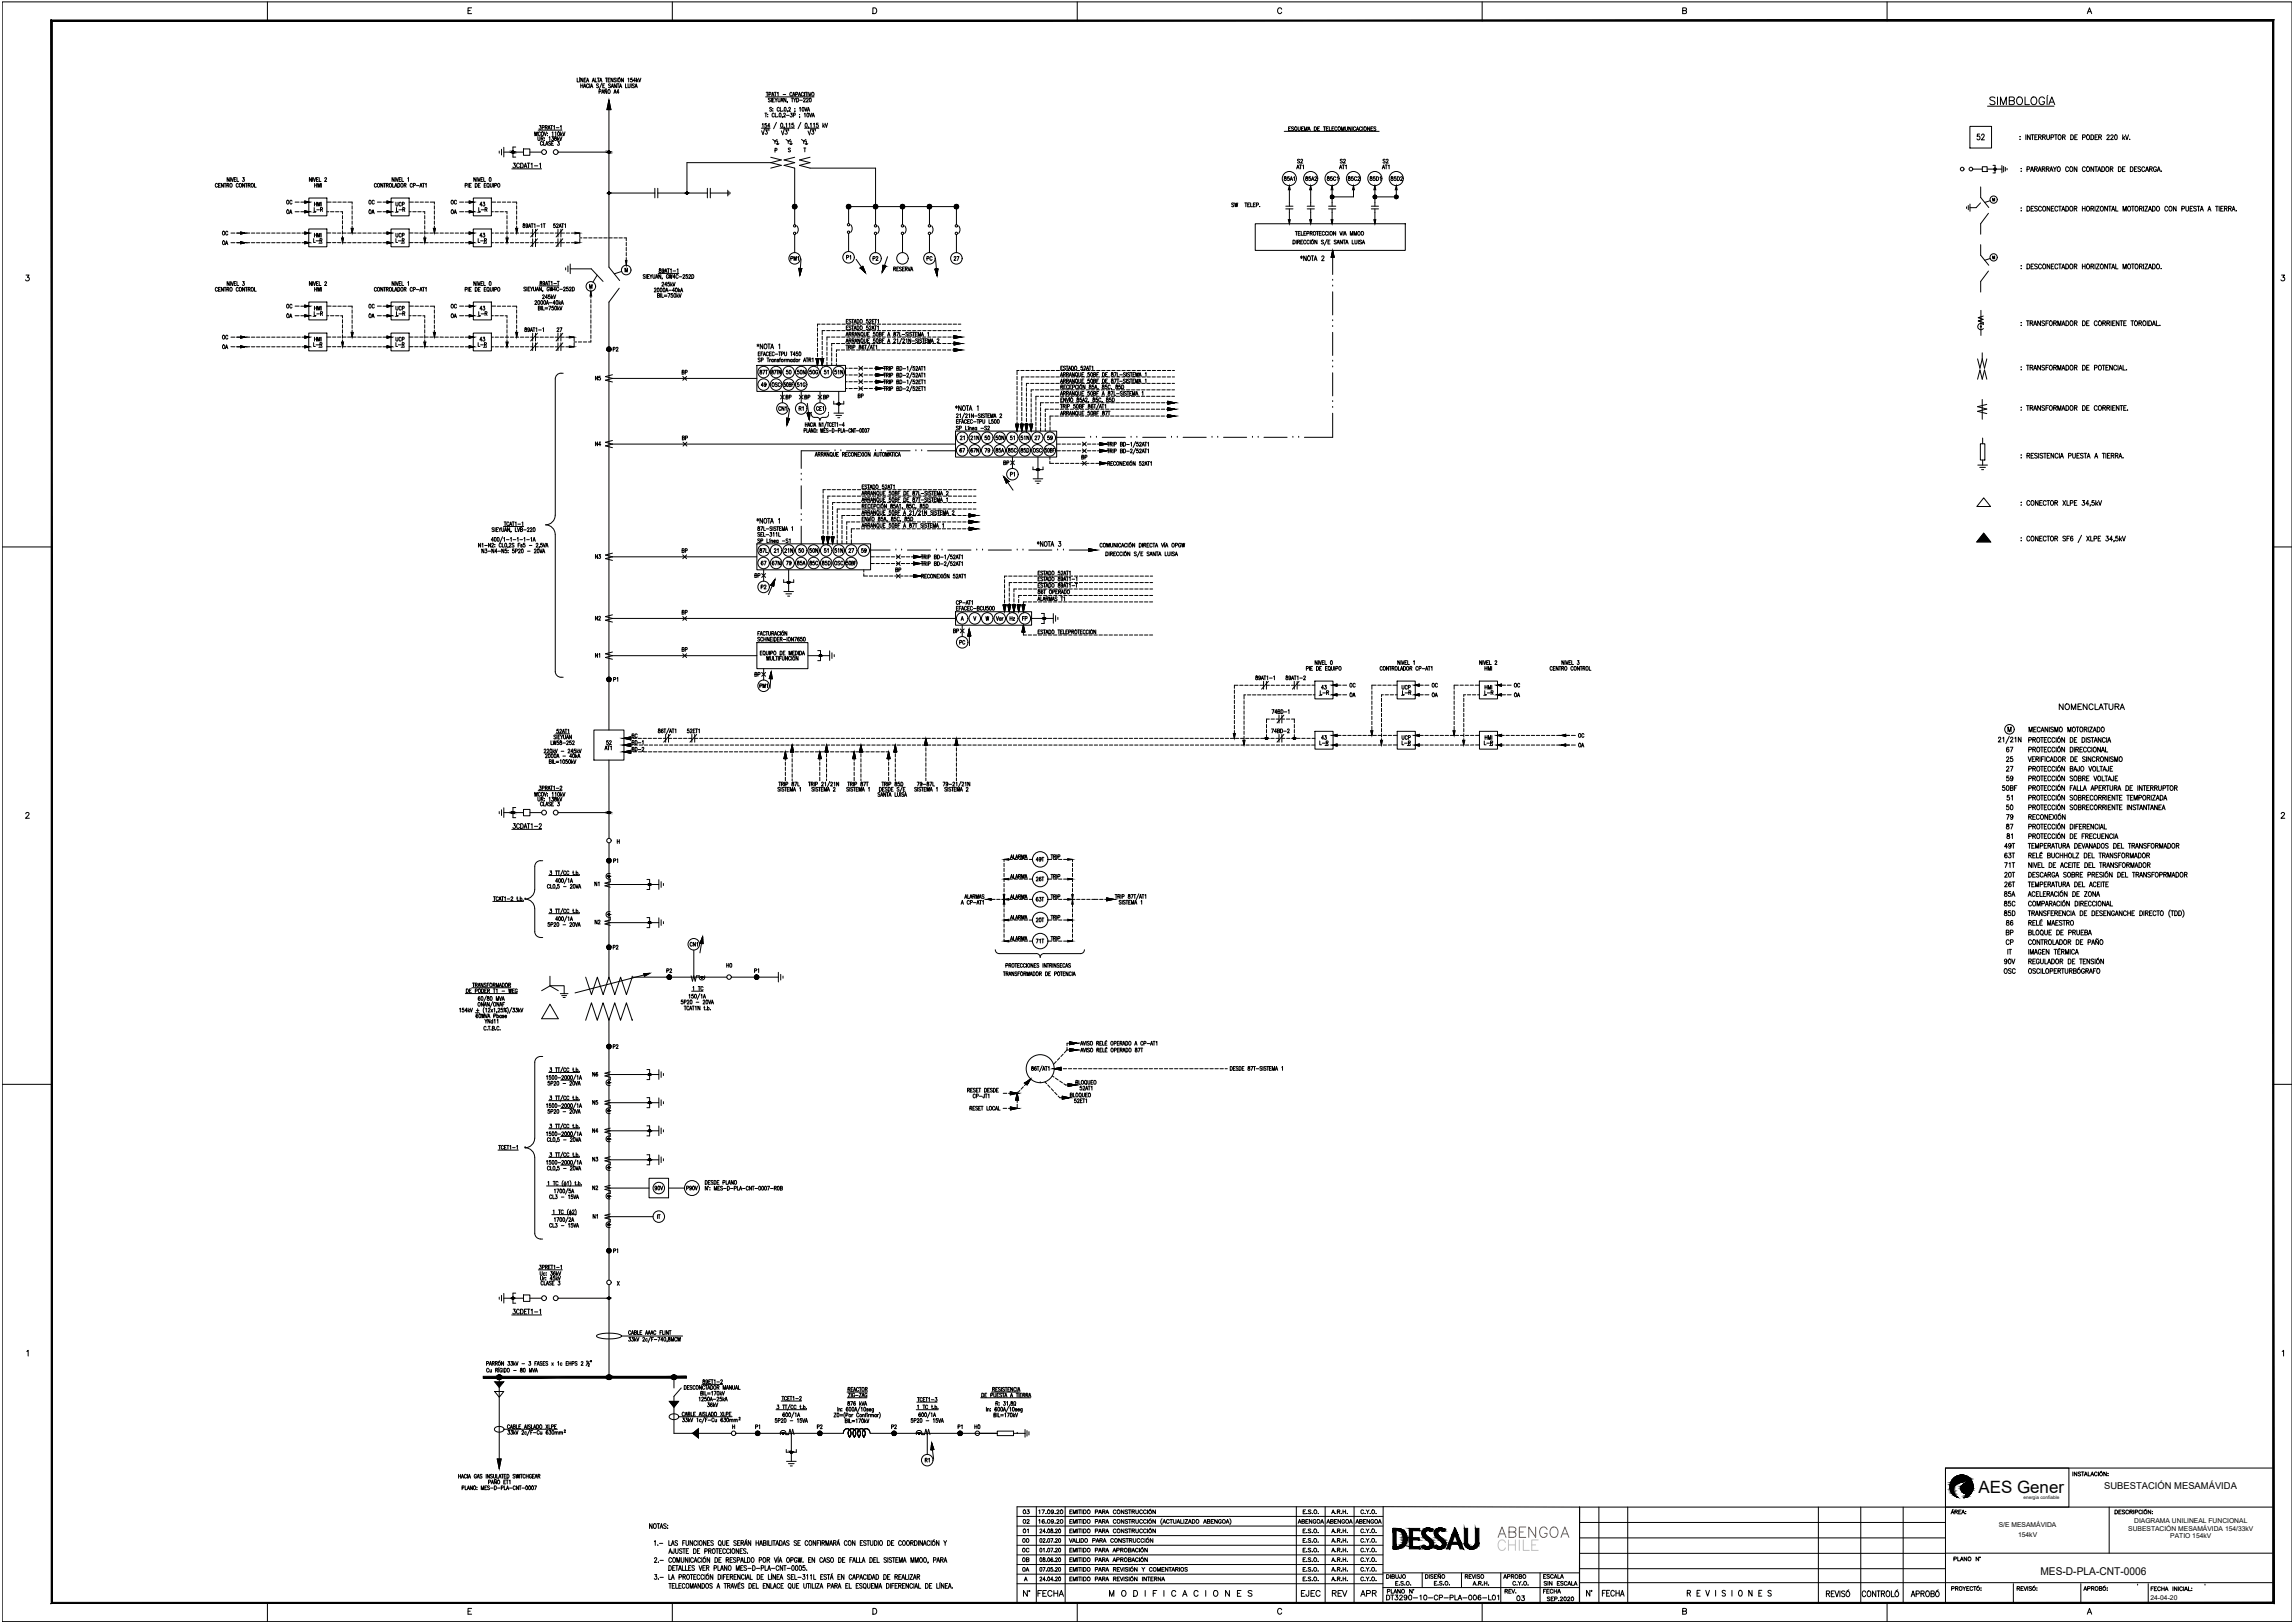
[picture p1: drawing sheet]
<svg xmlns="http://www.w3.org/2000/svg" width="1189mm" height="841mm" viewBox="0 0 1189 841" stroke-linecap="round" stroke-linejoin="round" font-family="sans-serif">
<defs><g id="words">
<text font-size="9.7" fill="#eb420a" x="775" y="805">CHILE</text>
<text font-size="9.3" fill="#eb420a" x="775" y="798">ABENGOA</text>
<text font-size="8.8" x="1025" y="774">AES Gener</text>
<g font-size="7.1">
<text x="964" y="829">CONTROLÓ</text>
<text x="990" y="829">APROBÓ</text>
</g>
<g font-size="6.6">
<text x="1024" y="74">52</text>
<text x="1066" y="369">NOMENCLATURA</text>
</g>
<g font-size="6.2">
<text x="537" y="828">FECHA</text>
<text x="574" y="828">M O D I F I C A C I O N E S</text>
<text x="673" y="828">EJEC</text>
<text x="690" y="828">REV</text>
<text x="704" y="828">APR</text>
<text x="718" y="830">DT3290-10-CP-PLA-006-L01</text>
<text x="829" y="828">FECHA</text>
<text x="873" y="828">R E V I S I O N E S</text>
</g>
<g font-size="5.7">
<text x="673" y="136">*NOTA 2</text>
<text x="537" y="284">*NOTA 3</text>
<text x="1039" y="391">67</text>
<text x="1039" y="396">25</text>
<text x="1039" y="401">27</text>
<text x="1039" y="406">59</text>
<text x="1037" y="411">50BF</text>
<text x="1039" y="416">51</text>
<text x="1039" y="426">79</text>
<text x="1039" y="421">50</text>
<text x="1039" y="431">87</text>
<text x="1039" y="436">81</text>
<text x="1038" y="441">49T</text>
<text x="1038" y="446">63T</text>
<text x="1038" y="451">71T</text>
<text x="1038" y="456">20T</text>
<text x="1038" y="461">26T</text>
<text x="1038" y="466">85A</text>
<text x="1038" y="471">85C</text>
<text x="1038" y="476">85D</text>
<text x="1039" y="481">86</text>
<text x="1039" y="486">BP</text>
<text x="1051" y="486">BLOQUE DE PRUEBA</text>
<text x="1039" y="491">CP</text>
<text x="1038" y="501">90V</text>
<text x="1038" y="506">OSC</text>
<text x="785" y="831">03</text>
</g>
<text font-size="5.6" x="1057" y="816">MES-D-PLA-CNT-0006</text>
<g font-size="5.3">
<text x="672" y="86">S2</text>
<text x="694" y="86">S2</text>
<text x="716" y="86">S2</text>
<text x="676" y="95">85A2</text>
<text x="687" y="95">85C1</text>
<text x="698" y="95">85C2</text>
<text x="709" y="95">85D1</text>
<text x="720" y="95">85D2</text>
<text x="204" y="108">UCP</text>
<text x="248" y="108">43</text>
<text x="114" y="123">OC</text>
<text x="204" y="124">UCP</text>
<text x="248" y="124">43</text>
<text x="114" y="128">OA</text>
<text x="409" y="136">PM1</text>
<text x="452" y="136">P2</text>
<text x="479" y="136">PC</text>
<text x="494" y="136">27</text>
<text x="148" y="161">OC</text>
<text x="190" y="161">OC</text>
<text x="204" y="162">UCP</text>
<text x="233" y="161">OC</text>
<text x="248" y="162">43</text>
<text x="288" y="173">27</text>
<text x="114" y="177">OC</text>
<text x="114" y="182">OA</text>
<text x="353" y="195">BP</text>
<text x="393" y="195">87T</text>
<text x="406" y="195">50</text>
<text x="412" y="195">50N</text>
<text x="419" y="195">50G</text>
<text x="426" y="195">51</text>
<text x="432" y="195">51N</text>
<text x="308" y="198">N5</text>
<text x="406" y="208">BP</text>
<text x="416" y="208">BP</text>
<text x="426" y="208">BP</text>
<text x="444" y="207">BP</text>
<text x="353" y="229">BP</text>
<text x="497" y="236">67</text>
<text x="502" y="236">67N</text>
<text x="509" y="236">79</text>
<text x="515" y="236">85A</text>
<text x="522" y="236">85C</text>
<text x="528" y="236">85D</text>
<text x="534" y="236">OSC</text>
<text x="560" y="239">BP</text>
<text x="519" y="242">BP</text>
<text x="523" y="248">P1</text>
<text x="353" y="288">BP</text>
<text x="393" y="288">87L</text>
<text x="400" y="288">21</text>
<text x="406" y="288">21N</text>
<text x="413" y="288">50</text>
<text x="419" y="288">50N</text>
<text x="426" y="288">51</text>
<text x="432" y="288">51N</text>
<text x="439" y="288">27</text>
<text x="446" y="288">59</text>
<text x="308" y="291">N3</text>
<text x="390" y="301">BP</text>
<text x="353" y="320">BP</text>
<text x="522" y="323">Hz</text>
<text x="529" y="323">FP</text>
<text x="493" y="329">BP</text>
<text x="496" y="335">PC</text>
<text x="308" y="342">N1</text>
<text x="390" y="352">BP</text>
<text x="393" y="358">PM1</text>
<text x="684" y="358">43</text>
<text x="698" y="357">OC</text>
<text x="726" y="358">UCP</text>
<text x="741" y="357">OC</text>
<text x="784" y="357">OC</text>
<text x="699" y="362">OA</text>
<text x="741" y="362">OA</text>
<text x="784" y="362">OA</text>
<text x="327" y="383">BC</text>
<text x="658" y="381">74BD-2</text>
<text x="817" y="383">OC</text>
<text x="313" y="387">52</text>
<text x="327" y="387">BD-1</text>
<text x="684" y="385">43</text>
<text x="726" y="385">UCP</text>
<text x="817" y="388">OA</text>
<text x="327" y="391">BD-2</text>
<text x="317" y="448">P1</text>
<text x="536" y="448">49T</text>
<text x="307" y="460">N1</text>
<text x="536" y="479">20T</text>
<text x="308" y="480">N2</text>
<text x="536" y="490">71T</text>
<text x="317" y="493">P2</text>
<text x="1044" y="496" transform="rotate(-90 1044 496)">IT</text>
<text x="345" y="505">P2</text>
<text x="390" y="505">P1</text>
<text x="317" y="545">P2</text>
<text x="306" y="574">N5</text>
<text x="306" y="588">N4</text>
<text x="306" y="603">N3</text>
<text x="306" y="618">N2</text>
<text x="307" y="633">N1</text>
<text x="317" y="651">P1</text>
<text x="395" y="742" transform="rotate(-90 395 742)">P1</text>
<text x="423" y="742">P2</text>
<text x="461" y="742">P2</text>
<text x="496" y="742">P1</text>
<text x="504" y="742">H0</text>
<text x="479" y="759">R1</text>
<text x="529" y="786">03</text>
<text x="529" y="791">02</text>
<text x="672" y="791">ABENGOA</text>
<text x="687" y="791">ABENGOA</text>
<text x="702" y="791">ABENGOA</text>
<text x="530" y="796">01</text>
<text x="529" y="800">00</text>
<text x="1012" y="810">PLANO N°</text>
<text x="529" y="816">0A</text>
<text x="718" y="819">DIBUJO</text>
<text x="758" y="819">REVISO</text>
<text x="778" y="819">APROBO</text>
<text x="799" y="819">ESCALA</text>
<text x="779" y="827">REV.</text>
<text x="799" y="827">FECHA</text>
<text x="799" y="823">SIN ESCALA</text>
<text x="801" y="831">SEP.2020</text>
</g>
<g font-size="4.9">
<text x="148" y="107">OC</text>
<text x="190" y="107">OC</text>
<text x="233" y="107">OC</text>
<text x="148" y="112">OA</text>
<text x="190" y="112">OA</text>
<text x="233" y="112">OA</text>
<text x="637" y="108">SW TELEP.</text>
<text x="438" y="135">P1</text>
<text x="462" y="141">RESERVA</text>
<text x="162" y="152">HMI</text>
<text x="280" y="156">245kV</text>
<text x="148" y="166">OA</text>
<text x="190" y="166">OA</text>
<text x="233" y="166">OA</text>
<text x="162" y="178">HMI</text>
<text x="204" y="178">UCP</text>
<text x="248" y="178">43</text>
<text x="317" y="183">P2</text>
<text x="394" y="201">49</text>
<text x="399" y="201">OSC</text>
<text x="405" y="201">50BF</text>
<text x="412" y="201">51G</text>
<text x="403" y="214">CN1</text>
<text x="413" y="214">R1</text>
<text x="422" y="214">CE1</text>
<text x="308" y="232">N4</text>
<text x="497" y="229">21</text>
<text x="502" y="229">21N</text>
<text x="509" y="229">50</text>
<text x="515" y="229">50N</text>
<text x="523" y="229">51</text>
<text x="528" y="229">51N</text>
<text x="536" y="229">27</text>
<text x="542" y="229">59</text>
<text x="394" y="294">67</text>
<text x="399" y="294">67N</text>
<text x="407" y="294">79</text>
<text x="412" y="294">85A</text>
<text x="419" y="294">85C</text>
<text x="425" y="294">85D</text>
<text x="431" y="294">OSC</text>
<text x="438" y="294">50BF</text>
<text x="463" y="297">BP</text>
<text x="394" y="306">P2</text>
<text x="495" y="314">CP-AT1</text>
<text x="308" y="322">N2</text>
<text x="353" y="339">BP</text>
<text x="317" y="354">P1</text>
<text x="285" y="387">LW58-252</text>
<text x="536" y="458">26T</text>
<text x="523" y="467">ALARMA</text>
<text x="544" y="467">TRIP</text>
<text x="536" y="468">63T</text>
<text x="357" y="491">CN1</text>
<text x="376" y="502">H0</text>
<text x="250" y="531">YNd11</text>
<text x="306" y="559">N6</text>
<text x="338" y="618">90V</text>
<text x="355" y="618">P90V</text>
<text x="1090" y="771">SUBESTACIÓN MESAMÁVIDA</text>
<text x="529" y="805">0C</text>
<text x="529" y="810">0B</text>
</g>
<text font-size="4.4" x="343" y="633" transform="rotate(-90 343 633)">IT</text>
<g font-size="3.5">
<text x="1036" y="791">S/E MESAMÁVIDA</text>
<text x="1106" y="789">DIAGRAMA UNILINEAL FUNCIONAL</text>
<text x="1046" y="796">154kV</text>
<text x="1103" y="793">SUBESTACIÓN MESAMÁVIDA 154/33kV</text>
<text x="1125" y="797">PATIO 154kV</text>
<text x="1114" y="829">24-04-20</text>
</g>
<text font-size="2.4" x="1049" y="777">energia confiable</text>
</g></defs>
<!-- layer: E-Nivel-220Kv -->
<g fill="#000" stroke="#000" stroke-width=".52">
<path d="M316 52l1 5h-2zM315 78h1zM315 79h1zM315 100h1zM356 100h1zM315 421h1zM315 422h1zM315 672h1zM315 673h1zM258 756h2l-1 5z"/>
<path d="M315 78h1zM315 78h1z"/>
<path d="M315 78h1zM315 78h1z"/>
<path d="M315 79h1zM315 79h1z"/>
<path d="M315 78l1 1zM315 78l1 1z"/>
<path d="M315 79h1zM315 79h1z"/>
<path d="M315 79h1zM315 79h1z"/>
<path d="M315 79h1zM315 79h1z"/>
<path d="M315 79h1zM315 79h1z"/>
<path d="M315 79h1zM315 79h1z"/>
<path d="M315 79h1zM315 79h1z"/>
<path d="M315 79h1zM315 79h1z"/>
<path d="M315 79h1zM315 79h1z"/>
<path d="M315 100h1zM315 100h1z"/>
<path d="M315 100h1zM315 100h1z"/>
<path d="M315 100h1zM315 100h1z"/>
<path d="M315 100h1zM315 100h1z"/>
<path d="M315 100h1zM315 100h1z"/>
<path d="M315 100h1zM315 100h1z"/>
<path d="M356 100h1zM356 100h1z"/>
<path d="M315 100h1zM315 100h1z"/>
<path d="M315 100h1zM315 100h1z"/>
<path d="M315 100h1zM315 100h1z"/>
<path d="M315 100h1zM315 100h1z"/>
<path d="M315 100h1zM315 100h1z"/>
<path d="M315 100h1zM315 100h1z"/>
<path d="M315 421h1zM315 421h1z"/>
<path d="M315 421h1zM315 421h1z"/>
<path d="M315 421h1zM315 421l1 1z"/>
<path d="M315 421h1zM315 421h1z"/>
<path d="M315 421h1zM315 421h1z"/>
<path d="M315 421h1zM315 421h1z"/>
<path d="M315 421h1zM315 421h1z"/>
<path d="M315 421h1zM315 421h1z"/>
<path d="M315 421h1zM315 421h1z"/>
<path d="M315 421h1zM315 421h1z"/>
<path d="M315 421h1zM315 421h1z"/>
<path d="M315 421h1zM315 421h1z"/>
<path d="M315 672h1zM315 672h1z"/>
<path d="M315 672h1zM315 672h1z"/>
<path d="M315 673h1zM315 673h1z"/>
<path d="M315 672h1zM315 672h1z"/>
<path d="M315 673h1zM315 673h1z"/>
<path d="M315 672l1 1zM315 673h1z"/>
<path d="M315 673h1zM315 673h1z"/>
<path d="M315 673h1zM315 673h1z"/>
<path d="M315 673h1zM315 673h1z"/>
<path d="M315 673h1zM315 673h1z"/>
<path d="M315 673h1zM315 673h1z"/>
<path d="M315 673h1zM315 673h1z"/>
</g>
<g fill="none" stroke="#000" stroke-width=".52">
<path d="M316 52l1 5h-2zM316 57v81M261 79h10M275 79h6M289 79h27M399 84h-43v16M1026 97v5M316 100h23M341 100h26M368 100h9M1026 116v5M296 139h10"/>
<path d="M1026 127v5M316 157v221M1026 146v5M1027 161v13M1027 183v3M1027 207v10M1028 227v3M1028 238v3M316 394v40M261 421h10M275 421h6M289 421h27"/>
<path d="M316 437v69M328 506h49M379 506h24M258 756h2l-1 5z"/>
<circle cx="316" cy="79" r=".5"/>
<circle cx="316" cy="100" r=".5"/>
<circle cx="356" cy="100" r=".5"/>
<circle cx="316" cy="421" r=".5"/>
<circle cx="316" cy="673" r=".5"/>
</g>
<!-- layer: EL-Simbolos -->
<g fill="none" stroke="#000" stroke-width=".52">
<path d="M259 78v1M260 77v3M261 76v5M267 76h-1v5h1M271 77h4v3h-4zM1021 65h11v12h-11zM339 98v5M341 98v5M367 98v5M368 98v5M377 99v3M378 99v2"/>
<path d="M378 100h.1M399 81l6 2-6 1 6 2-6 1M412 81l-6 2 6 1-6 2 6 1M420 81l-6 2 6 1-6 2 6 1M1022 88h5M1027 86h3v3h-3zM1030 88h7M1033 86h1v4h-1M1037 86v4M1038 86v3M1039 87v2M1040 87v1"/>
<path d="M413 117l1 2-1 2M441 116l1 2-1 2M455 117l1 2-1 2M469 117l1 2-1 2M483 117l1 2-1 2M497 117l1 2-1 2M651 116h77v14h-77zM666 108h4M666 107h4M668 105v2M668 108v2M677 108h4"/>
<path d="M677 107h4M679 105v2M679 108v2M689 108h3M689 107h3M690 105v2M690 108v2M711 108h3M711 107h3M713 105v2M713 108v2M1019 107v1"/>
<path d="M1020 107v2M1021 106v3M1026 105l-2 3h-3M1026 102l5 6M1031 111l-5 5M1031 104l-2 1M293 139v1M294 138v3M296 137v5M306 139l7 7M316 138l5 7M1026 132l5 5"/>
<path d="M1031 134l-2 1M321 149l-5 8M1031 140l-5 6M1028 164l-3 1h3l-3 1 3 1v1a1.6 1.6 0 0 0-3 0 1.6 1.6 0 0 0 0 2 1.6 1.6 0 0 0 3 0M317 194l-3 1 3 1-3 1 3 1M354 195l2 2M356 195l-2 2M392 189h46v14h-46zM445 190l2 2M445 193l2 2M445 197l2 2M447 190l-2 2"/>
<path d="M447 193l-2 2M447 197l-2 2M1025 186l1 5 1-5 1 5 2-5M1025 197l1-5 1 5 1-5 2 5M404 205l2 2M406 205l-2 2M414 205l2 2M416 205l-2 2M432 214h5M433 215h3M434 216h1M437 208v1h-5"/>
<path d="M445 200l2 2M447 200l-2 2M1030 210l-5 1 5 1-5 1 5 1M317 228l-3 1 3 1-3 1 3 1M495 223h53v14h-53zM561 229l2 2M561 233l2 2M561 239l2 2M563 229l-2 2M563 233l-2 2M563 239l-2 2M1026 230h3v8h-3z"/>
<path d="M535 242v1h6v-1M535 248h5M536 249h3M537 250h1M1025 241h5M1026 242h3M1027 243h1M1028 258l4 4h-8zM1028 276l4 5h-8zM317 287l-3 1 3 1h-3l3 1M354 288l2 2M356 288l-2 2"/>
<path d="M392 282h59v13h-59zM465 288l2 2M465 291l2 2M465 298l2 2M467 288l-2 2M467 291l-2 2M467 298l-2 2M317 319l-3 1h3l-3 1 3 1M354 319l2 2M356 319l-2 2M406 300v2h5v-2M406 307h5"/>
<path d="M407 308h3M408 309h1M495 317h40v7h-40zM540 318h1v5h-1M546 318v5M547 319v3M548 320v1M317 338l-3 1 3 1-3 1 3 1M354 339l2 2M356 339l-2 2M392 333h27v13h-27zM424 337h1v5h-1"/>
<path d="M430 337v5M431 338v3M432 339v1M308 378h15v16h-15zM260 420v3M261 419v5M267 418h-1v6h1M271 419h4v4h-4zM259 421v1M316 453a1.5 1.5 0 0 0-2 1 1.5 1.5 0 0 0 2 1M316 456v1l-2 1h2l-2 1 2 1M335 456h2v5h-2"/>
<path d="M341 456v5M343 457v3M344 458v1M316 473a1.5 1.5 0 0 0-2 1 1.5 1.5 0 0 0 2 1v2h-2l2 1-2 1 2 1M335 475h2v6h-2M341 476v5M343 477v3M344 478v1M285 511l4 2M285 506v5M285 511l-4 2M304 506l3 9 3-9 3 9 3-9 3 9 3-9 3 9 3-9"/>
<path d="M328 506h.1M334 505l3-1-3 2zM334 505l-36 10M365 506a1.5 1.5 0 0 1-1 2 1.5 1.5 0 0 1-2-2h-1l-1 2v-2l-1 2-1-2M403 504v5M405 505v3M406 506v1M285 520l4 8h-8zM304 529l3-9 3 9 3-9 3 9 3-9 3 9 3-9 3 9M328 529h.1M316 555l-2 1 2 1-2 1h2v2a1.5 1.5 0 0 0-2 1 1.5 1.5 0 0 0 2 1M335 554h2v5h-2"/>
<path d="M341 554v5M343 555v3M344 556v1M316 570l-2 1h2l-2 1 2 1v1a1.5 1.5 0 0 0-2 2 1.5 1.5 0 0 0 2 1M335 569h2v5h-2M341 569v5M343 570v3M344 571v1M316 599l-2 1 2 1-2 1h2v2a1.5 1.5 0 0 0-2 1 1.5 1.5 0 0 0 2 1M316 585h-2l2 1-2 1h2v2a1.5 1.5 0 0 0-2 1 1.5 1.5 0 0 0 2 2M335 583h2v6h-2M335 598h2v6h-2"/>
<path d="M341 583v5M341 599v5M343 585v2M343 600v2M344 585v2M316 614l-2 1 2 1h-2l2 1v1a1.5 1.5 0 0 0-2 2 1.5 1.5 0 0 0 2 1M336 611h10v10h-10zM344 600v2M316 633a1.5 1.5 0 0 0-2 2 1.5 1.5 0 0 0 2 1M316 629l-2 1h2l-2 1 2 1v1M259 672v1M260 671v3"/>
<path d="M261 670v5M267 670h-1v5h1M271 671h4v3h-4zM353 719l-4 5M256 721h5l-2 3zM347 726h5l-3 3zM359 743l3-3v5zM405 743a1.5 1.5 0 0 1 1-2 1.5 1.5 0 0 1 1 2h2v-2l1 2 1-2 1 2M407 751v2h6v-2M408 757h5M409 758h3M410 760h1"/>
<path d="M437 742h.1M437 741v2M437 741h.1M438 741h-1M439 740h1M439 740l-1 1M439 740h.1M439 740l1 1M440 743h.1M440 742h.1M440 743v2M440 741l1 1"/>
<path d="M440 741v1M440 745h.1M440 741h.1M440 744v1M441 741h.1M441 741l-1 2M441 744h.1M441 742h.1M441 744l-1 1M441 742v1M441 743v1M441 740h1"/>
<path d="M441 740l-1 1M442 740h.1M442 740v1M442 743h.1M442 744h.1M442 742h.1M442 743v1M442 744l1 1M442 741h1M443 741l-1 1M443 745h.1M443 741h.1"/>
<path d="M443 744v1M443 744h.1M443 741l-1 2M443 741v1M443 742h.1M443 742v2M443 743h.1M444 740h.1M444 740l-1 1M444 740l1 1M444 743h.1M444 743h1"/>
<path d="M444 742v1M445 742l-1 1M445 743h.1M445 743v1M445 742h.1M445 740h.1M445 744v1M445 741v1M445 741h.1M445 745h.1M445 741l1 1M446 741h-1"/>
<path d="M446 741v1M446 740l2 1M446 744l-1 1M446 742h.1M446 742v2M446 740l-1 1M447 740h.1M447 743h.1M447 742v1M447 742h.1M447 743v1M447 744l1 1"/>
<path d="M447 744h.1M447 741v1M447 741h1M448 745h.1M448 741h.1M448 741v1M448 741v2M448 741l-1 1M448 744v1M448 742v1M448 743v1M448 740h1"/>
<path d="M448 740v1M448 743h.1M449 740h-1M449 740l1 1M450 741l1 2M450 741h.1M475 743a1.5 1.5 0 0 1 1-2 1.5 1.5 0 0 1 2 2h1l1-2 1 2v-2l1 2M517 742h8v2h-8zM527 743h.1M527 743h4M531 741v4M532 741v3"/>
<path d="M533 742v2"/>
<circle cx="266" cy="79" r=".5"/>
<circle cx="282" cy="79" r="1.2"/>
<circle cx="288" cy="79" r="1.2"/>
<circle cx="668" cy="93" r="4"/>
<circle cx="1017" cy="88" r="1"/>
<circle cx="1021" cy="88" r="1"/>
<circle cx="412" cy="117" r=".6"/>
<circle cx="440" cy="116" r=".6"/>
<circle cx="454" cy="117" r=".6"/>
<circle cx="468" cy="117" r=".6"/>
<circle cx="482" cy="117" r=".6"/>
<circle cx="496" cy="117" r=".6"/>
<circle cx="1033" cy="103" r="1.9"/>
<circle cx="325" cy="140" r="2.5"/>
<circle cx="412" cy="121" r=".6"/>
<circle cx="440" cy="120" r=".6"/>
<circle cx="454" cy="121" r=".6"/>
<circle cx="468" cy="134" r="3"/>
<circle cx="468" cy="121" r=".6"/>
<circle cx="482" cy="121" r=".6"/>
<circle cx="496" cy="121" r=".6"/>
<circle cx="1033" cy="133" r="1.9"/>
<circle cx="306" cy="148" r="2.5"/>
<circle cx="1027" cy="169" r=".3"/>
<circle cx="402" cy="193" r="3"/>
<circle cx="435" cy="209" r=".5"/>
<circle cx="544" cy="233" r="3"/>
<circle cx="538" cy="243" r=".5"/>
<circle cx="409" cy="302" r=".5"/>
<circle cx="425" cy="340" r=".5"/>
<circle cx="499" cy="320" r="3"/>
<circle cx="505" cy="320" r="3"/>
<circle cx="512" cy="320" r="3"/>
<circle cx="518" cy="320" r="3"/>
<circle cx="541" cy="320" r=".5"/>
<circle cx="1041" cy="378" r="2.5"/>
<circle cx="266" cy="421" r=".5"/>
<circle cx="282" cy="421" r="1.2"/>
<circle cx="288" cy="421" r="1.2"/>
<circle cx="316" cy="436" r="1.2"/>
<circle cx="316" cy="454" r=".4"/>
<circle cx="337" cy="458" r=".5"/>
<circle cx="539" cy="456" r="4"/>
<circle cx="539" cy="445" r="4"/>
<circle cx="316" cy="474" r=".4"/>
<circle cx="337" cy="478" r=".5"/>
<circle cx="539" cy="477" r="4"/>
<circle cx="539" cy="466" r="4"/>
<circle cx="539" cy="488" r="4"/>
<circle cx="364" cy="506" r=".4"/>
<circle cx="378" cy="506" r="1.2"/>
<circle cx="337" cy="557" r=".5"/>
<circle cx="539" cy="554" r="7"/>
<circle cx="316" cy="576" r=".4"/>
<circle cx="316" cy="561" r=".4"/>
<circle cx="337" cy="571" r=".5"/>
<circle cx="316" cy="590" r=".4"/>
<circle cx="337" cy="586" r=".5"/>
<circle cx="316" cy="605" r=".4"/>
<circle cx="316" cy="620" r=".4"/>
<circle cx="337" cy="601" r=".5"/>
<circle cx="359" cy="616" r="4"/>
<circle cx="316" cy="635" r=".4"/>
<circle cx="266" cy="673" r=".5"/>
<circle cx="282" cy="673" r="1.2"/>
<circle cx="288" cy="673" r="1.2"/>
<circle cx="316" cy="665" r="1.2"/>
<circle cx="380" cy="743" r="1.2"/>
<circle cx="406" cy="743" r=".4"/>
<circle cx="410" cy="752" r=".5"/>
<circle cx="476" cy="743" r=".4"/>
<circle cx="507" cy="743" r="1.2"/>
</g>
<!-- layer: 02 TITULOS -->
<g fill="none" stroke="#000" stroke-width=".52">
<path d="M299 40v2h1M300 40v2M301 40h-1M301 43v2M301 44h1M302 40v2l-1-2v2M302 43v2M302 45l1-2 1 2M303 45h.1M303 41h.1M304 40h-1v2h1M304 42l1-2v2"/>
<path d="M304 42h1M305 44l-1-1v1v1h1M306 43v2M306 45l1-2v2M306 45h1M307 42v-2l1 2M307 42h1M308 40v2h1M310 40h1M310 40v2M310 44h-1l1 1h-1M310 47h1l-1-1v2"/>
<path d="M311 42v-2l1 2M311 42h1M312 48v-2l1 2M312 43l-1 3M312 48h1M312 44h1M313 43h-1v2h1M314 40h1M314 40v2M314 46h.1M314 47v1l-1-1v1M315 41h1"/>
<path d="M316 40h-1v2h1M316 44h-1l1 1h-1M317 45v-2l1 2M317 45h1M318 40v2l-1-2v2M318 48l1-2v2M318 48h1M319 41h-1l1 1h-1M319 43v2l-1-2v2M320 43h1M320 40v2M320 43v2"/>
<path d="M321 48h-1v-2v2M321 45l1-2v2M321 40h.1M321 45h1M323 40v2l-1-2v2M324 43v2h1M325 41l1-1v2M325 43l1 2 1-2M327 43v2M328 40h-1v1a.6 .6 0 0 1 1 0 .6 .6 0 0 1 0 1 .6 .6 0 0 1-1 0M329 44h-1l1 1h-1M329 45l1-2v2"/>
<path d="M329 45h1M329 42h-1l1-2v2M330 40v2M330 42h1M331 41l-1 1M331 40l1 2v-2M397 50h25M397 48h1M398 48v2M399 49l1-1h-1v2M399 51h-1l1 1v1h-1M400 51v2"/>
<path d="M400 50l1-2v2M400 49h1M400 52h1M401 48h1M401 51h-1v2h1M402 51v2M402 48v2M403 51l-1 1M403 48v2M403 51l1 2v-2M405 53v-2l1 2M405 52h1"/>
<path d="M406 49h1M407 51v2l-1-2v2M408 53h.1M410 51h1M410 48l-1 1 1 1v-1M411 51v2M411 50v-2l1 2M411 49h1M411 51l1 2M412 49h1v-1h-1v2M412 51v1M413 51a1 1 0 0 1 1 1 1 1 0 0 1-1 1z"/>
<path d="M414 50v-2l1 2M414 49h1M414 52h2M416 48l-1 1 1 1v-1M416 51h1l-1 2h1M417 48v2M417 48h1M418 48v2M418 51h1l-1 2h1M419 48v2M419 48l1 2v-2M1030 55h34"/>
<path d="M1034 51l-1-1-2 1 1 1 2 1-1 1h-2M1035 50v4M1037 54v-4l1 4 2-4v4M1041 52h3v-1v-1h-3v4h3v-1l-1-1M1049 50v4h3M1053 51a1.7 1.7 0 0 1 3 1 1.8 1.8 0 0 1-3 2zM1060 51a1.5 1.5 0 0 0-2-1 1.5 1.5 0 0 0-1 2 1.7 1.7 0 0 0 0 2 1.7 1.7 0 0 0 2 0l1-1h-1M1061 50v4M1061 49v1M1062 54l1-4 2 4M1062 53h2M279 67h12"/>
<path d="M280 65v1v1h-1M281 66h1v-1h-1v2M283 66l1-1h-1v2M283 66l1 1M284 67l1-2v2M284 66h1M285 65h1M286 65v2M287 65v2M288 66h2M290 65h1v2M119 92v2l-1-2v2"/>
<path d="M119 92v2M120 92v2l1-2M121 93h1M122 92h-1v2h1M123 92v2h1M126 92h1l-1 1h1a.7 .7 0 0 1-1 1M161 92v2l-1-2v2M162 92v2M162 92l1 2 1-2M164 93h1M165 92h-1v2h1M165 92v2h1"/>
<path d="M168 92h1l-1 2h1M204 92v2l-1-2v2M205 92v2M205 92l1 2v-2M207 93h.1M208 92h-1v2h1M208 92v2h1M211 92h1v2M247 92v2l-1-2v2M247 92v2M248 92v2l1-2M249 93h1"/>
<path d="M250 92h-1v2h1M251 92v2h1M265 88h16M266 85h1a1 1 0 0 1 0 2 .7 .7 0 0 1-1 0M269 85a.7 .7 0 0 0-1 0v1a.7 .7 0 0 0 0 1 .7 .7 0 0 0 1-1M270 85a1.2 1.2 0 0 1 1 1 1.2 1.2 0 0 1-1 1zM272 87v-2l1 2M272 86h1M273 85h2M274 85v2M275 85h1v2M277 86h2"/>
<path d="M280 85v2M342 139l1 2h-1l1-1zM344 140v1l-1-1 1-1a1 1 0 0 1 0 1 1 1 0 0 1-1 1M346 139h1M346 139v2M347 140l1-1v2M351 140v-1v2M119 146v2l-1-2v2M119 146v2M120 146v2l1-2M121 147h1M122 146h-1v2h1"/>
<path d="M123 146v2h1M126 146h1l-1 1h1l-1 1M161 146v2l-1-2v2M162 146v2M162 146l1 2 1-2M165 146h-1v2M165 146v2h1M168 146h1l-1 2h1M204 146v2l-1-2v2M205 146v2M205 146l1 2v-2M207 147h.1"/>
<path d="M208 146h-1v2h1M208 146v2h1M211 146h1v2M247 146v2l-1-2v2M247 146v2M248 146v2l1-2M249 147h1M250 146h-1v2h1M251 146v2h1M273 149h-2l2 1-1 1-1-1M273 149v2M274 150h.1"/>
<path d="M275 149h-1v2h1M275 149v2M276 149l-1 1M276 149l1 2v-1l1-1M278 151l1-2v2M278 150h1M279 148h11M280 146l1 1-1 1v-1l1-1zM281 149v2l-1-2v2M282 146v1l-1-1h1v2l-1-1M283 148v-2l1 2M283 147h1"/>
<path d="M284 146h1M285 146v2M285 149h-1v2l1-1h-1M285 149v2l1-2v2v-2M286 146v2M287 147h1M288 150h-1l1-1v2M289 146h1M289 146v2M290 149h-1l-1 1 1 1 1-1M290 150h1M292 149h1l-1 2h1"/>
<path d="M294 149v1a.6 .6 0 0 1 0 1v-1M295 149h1l-1 2h1M297 149a1 1 0 0 1 1 1 1 1 0 0 1-1 1zM334 143h-1l1 1h-1M335 142v2M336 143h.1M337 142h-1v2h1M337 142v2M338 142l-1 1M338 142l1 2v-2M340 144v-2l1 2M340 144h1"/>
<path d="M341 142h11M342 142v2l-1-2v2M343 144v1M344 141l1-2 1 2M345 141h.1M346 143v1M347 142v2l1-2v2v-2M349 140h1M350 144h-1l1-2v2M351 143v-1l-1 1 1 1M352 143h1M354 143v-1l1 1-1 1h1"/>
<path d="M356 142v1a.6 .6 0 0 1 0 1 .6 .6 0 0 1-1 0M357 143l1-1-1 2h1M359 142a1 1 0 0 1 1 1 1 1 0 0 1-1 1zM417 219v2M418 219v2M421 219h-1v1v1h1M421 219v2M425 219v2v-2v2M426 219v2M428 219l-1 3M429 219h1M429 219v2"/>
<path d="M431 219h-1v1v1h1M432 219h-1v2h1M432 219h1M433 219v2M434 219v2M417 223h1l-1-1v2M417 220h1M418 222v2h1M419 221v-2l1 2M419 220h1M419 224l1-2v2M419 223h1"/>
<path d="M421 222v2l-1-2v2M422 221v-2l1 2M422 220h1M423 223h.1M423 224h.1M425 224v-2l1 2v-2v2M427 223h1M428 222h-1v2h1M429 222h-1l1 2h-1M430 223h1M431 220h1M431 222a1 1 0 0 1 1 1 1 1 0 0 1-1 1z"/>
<path d="M433 223h1M434 223h1v-1h-1v2M435 220h1M436 222v2h1M437 224v-2l1 2M437 223h1M438 220h-1v-1v2M438 223h1M441 223l-1-1v1v1h1M442 222v2l-1-2v2M443 222h1M443 222v2"/>
<path d="M444 223h1M446 222a.9 .9 0 0 1 0 1 .9 .9 0 0 1 0 1zM447 222h1l-1 2zM448 222a.9 .9 0 0 1 1 1 .9 .9 0 0 1-1 1zM450 222v2M256 274h-1l1 1h-1M257 273v2M257 274h1M258 273h-1v2h1M258 273l1 2M260 273l-1 1M260 273v2h1v-2"/>
<path d="M261 273h10M261 270h1M261 275l1-2 1 2M262 275h.1M262 270v2M264 271l-1-1v1v1h1M264 272l1-2v2M264 273v2l-1-2v2M264 272h1M265 275v1M265 270h2M266 270v2"/>
<path d="M267 271v-1v2M267 273v2h1M268 273l1 2v-2M268 272h2M270 274h1l-1-1v2h1l-1-1M271 271v-1v2M271 275h2M273 274l1-1v1l-1 1h1M275 274v-1l1 1-1 1h1M683 342v2l-1-2v2M683 342v2M684 342v2l1-2"/>
<path d="M685 343h1M686 342h-1v2h1M687 342v2h1M725 342v2l-1-2v2M726 342v2M726 342l1 2 1-2M728 343h1M729 342h-1v2h1M730 342v2M733 343v-1v2M768 342v2l-1-2v2M768 342v2"/>
<path d="M769 342v2l1-2M770 343h1M771 342h-1v2h1M772 342v2h1M775 343v-1l1 1-1 1h1M810 342v2l-1-2v2M811 342v2M811 342l1 2 1-2M813 343h1M814 342h-1v2h1M815 342v2M817 342h1v1v1h-1"/>
<path d="M289 378v1a.6 .6 0 0 1 1 0 .7 .7 0 0 1-1 1h-1M290 378h1l-1 2h1M291 380l1-2 1 2M292 379h.1M293 378h1M293 378v2M294 378h1v2M288 380h7M288 381h-1l1 2h-1M289 381v2M290 381h-1v2M290 381l1 2"/>
<path d="M292 381l-1 1M292 381l1 2v-2M293 383l1-2 1 2M296 381v2l-1-2v2M279 410h12M280 407v1a.6 .6 0 0 1 0 1 .6 .6 0 0 1-1 0M281 408h1l-1-1v2M283 408h1l-1-1v2M283 408l1 1M284 409l1-2v2M284 409h1M285 407h1"/>
<path d="M286 407v2M287 408v-1v2M288 408h2M290 408l1-1v1l-1 1h1M265 430h16M266 427h1v1a.7 .7 0 0 1 0 1 .7 .7 0 0 1-1 0M269 427a.7 .7 0 0 0-1 0 .7 .7 0 0 0 0 1 .7 .7 0 0 0 0 1 .7 .7 0 0 0 1 0M270 427a1.3 1.3 0 0 1 1 1 1.3 1.3 0 0 1-1 1zM272 429v-2l1 2M272 428h1M273 427h2M274 427v2"/>
<path d="M275 427h1v2M277 428h2M279 427h1h1l-2 2h2M320 435v2M320 436h1M321 435v2M255 467h16M256 465h1M256 465v2M258 465h-1v2l1-1M259 467v-2l1 2M259 466h1"/>
<path d="M260 465h1M260 465v2M261 465h1v2M263 466h1M265 465h1l-1 2h1M268 465h.1M268 465v2M269 467h.1M270 466v-1l1 1-1 1v-1M270 465v2M271 467h.1M241 515h27"/>
<path d="M242 512a1 1 0 0 1 1 1 1 1 0 0 1-1 1zM243 513h1M244 512h-1v2h1M245 512h20M245 509h1M245 509v2M246 510h1l-1-1v2M246 514l1-1-1-1v2M247 510v1M248 511v-2l1 2M248 511h1M250 512a1 1 0 0 1 1 1 1 1 0 0 1-1 1z"/>
<path d="M250 509v2l-1-2v2M251 513h1M252 510h-1l1 1h-1M252 512h-1v2h1M253 510h.1M253 513h1l-1-1v2M253 513l1 1M253 509v2M256 510v-1v2M256 512h1M256 510l1 1M256 512v2"/>
<path d="M257 511v-2l1 2v-2v2M257 513l1-1v2M259 511v-2l1 2M259 511h1M260 514h2M260 509a1 1 0 0 1 1 1 1 1 0 0 1-1 1zM264 510v-1v2M264 512v2v-2l1 2v-2M264 510l1 1M266 513h.1M267 512h-1v2h1M268 513h-1v1h1"/>
<path d="M258 596h11M258 594h1M259 594v2M261 594h-1v1h1M261 595h1M262 594h-1v2h1M263 594h1M263 594v2M264 594h1v2M266 595h1M268 594v2M279 658h12"/>
<path d="M280 656v1a.6 .6 0 0 1-1 0M281 657l1-1h-1v2M283 657l1-1h-1v2M283 657l1 1M284 657h1M285 656h-1v2h1M285 656h2M286 656v2M287 656v2M288 657h2M291 656v2M266 678h1l-1 1a.7 .7 0 0 1 1 1 .7 .7 0 0 1-1 0"/>
<path d="M269 679a.7 .7 0 0 0-1-1 .7 .7 0 0 0 0 1v1a.7 .7 0 0 0 0 1 .7 .7 0 0 0 1-1M270 678a1.3 1.3 0 0 1 1 2 1.3 1.3 0 0 1-1 1zM272 680h1M273 678h-1v3h1M273 678h2M274 678v3M275 679l1-1v3M277 680h2M280 679v-1v3M320 664l1 2M321 664l-1 2M265 681h16"/>
<path d="M355 718a1 1 0 0 1 1 1 1 1 0 0 1-1 1zM356 719h1M357 718h-1v2h1M359 718h-1l1 1-1 1M360 718l-1 1v1l1-1M364 718v2l-2-2v2M364 717h10M364 715l1 1v1l-1-1 1-1zM365 718l-1 1v1l1-1M365 718h2M366 718v2M367 720v-2l1 2"/>
<path d="M367 716h-1v-1l1 1v1h-1M367 719h1M367 716h1M368 718a1 1 0 0 1 1 1 1 1 0 0 1-1 1zM368 715h-1v2h1M369 715h1M369 715v2M370 715h1v2M372 716h1M372 719v-1v2M372 719l1 1M373 715h1l-1 2h1"/>
<path d="M375 720v-2v2l1-2v2M376 720l1-2 1 2M377 719h.1M379 718v2l-1-2v2M380 718v2h1v-2M381 720l1-2v2M381 719h1M383 718v2h1M405 726h10M405 724h1M406 724v2M408 724h-1v2l1-1"/>
<path d="M408 725h1M409 724h-1v2h1M409 724h1M410 724v2M411 724v2M412 725h2M414 724h1l-1 2h1M475 727h11M475 724h1M476 724v2M478 725l-1-1v1v1h1M478 725h1"/>
<path d="M479 724h-1v2h1M480 724h1M480 724v2M481 725l1-1v2M483 725h1M485 724h1l-1 1h1a.7 .7 0 0 1-1 1M238 764v2M238 765h1M239 764v2M239 766l1-2v2M239 765h1M239 771h1v-1h-1v2"/>
<path d="M241 770v2h1M242 764h-1v1v1l1-1M242 772l1-2v2M242 764v2M242 771h1M243 766v-2l1 2M243 765h1M245 770v2l-1-2v2M247 764h-1v2l1-1M247 771h.1M247 772h.1M247 766l1-2v2"/>
<path d="M247 765h1M249 772v-2l1 2 1-2v2M250 764h-1l1 1-1 1M251 771h1M252 764v2M252 770h-1v2h1M253 768h1v-1h-1v2M254 764v2l-1-2v2M254 770h-1l1 2h-1M254 771h2M255 769v-2l1 2M255 768h1"/>
<path d="M255 764h-1l1 1v1h-1M256 764v2h1v-2M256 770a1 1 0 0 1 1 1 1 1 0 0 1-1 1zM257 767h-1M257 767v2l-1-2v2M257 764v2h1l1-2 1 2M258 771h1M259 765h.1M260 771h1v-1h-1v2M260 764h1M260 764v2M261 768h1"/>
<path d="M261 765h1M261 770v2h1M262 767h-1v2h1M262 764h-1v2h1M262 767h1M262 772l1-2 1 2M263 771h.1M263 764a1 1 0 0 1 1 1 1 1 0 0 1-1 1zM263 767v2M264 767v2M264 771h1M267 764h-1l1 1v1h-1"/>
<path d="M267 770h-1v1v1l1-1M267 764l1 2v-2v2l1-2M269 770v2l-1-2v2M269 770h1M269 764v2M270 770v2M270 764h1M270 764v2M270 771h2M272 764h-1v1v1l1-1M273 765h1M273 764v2"/>
<path d="M274 764v2M275 764h-1l1 2v-1M276 765h1M277 764h-1v2h1M277 770h1l-1 2M277 766l1-2v2M277 765h1M279 765h1v-1h-1v2M279 765l1 1"/>
<circle cx="316" cy="47" r=".9"/>
<circle cx="321" cy="41" r=".8"/>
<circle cx="420" cy="52" r=".9"/>
<circle cx="421" cy="49" r=".9"/>
<circle cx="1047" cy="52" r="1.8"/>
<circle cx="254" cy="93" r=".9"/>
<circle cx="254" cy="147" r=".9"/>
<circle cx="422" cy="223" r=".8"/>
<circle cx="277" cy="274" r=".9"/>
<circle cx="690" cy="343" r=".9"/>
<circle cx="248" cy="513" r=".9"/>
<circle cx="254" cy="510" r=".9"/>
<circle cx="262" cy="510" r=".9"/>
<circle cx="361" cy="719" r=".9"/>
<circle cx="370" cy="719" r=".9"/>
<circle cx="246" cy="771" r=".9"/>
<circle cx="258" cy="768" r=".9"/>
<circle cx="273" cy="771" r=".9"/>
<circle cx="274" cy="771" r=".9"/>
<circle cx="276" cy="771" r=".9"/>
</g>
<!-- layer: EL-Simbolos -->
<g fill="#000" stroke="#000" stroke-width=".52">
<path d="M1033 88h1zM411 107h1h-1zM439 107h1h-1zM453 107h1h-1zM467 107h1h-1zM481 107h1h-1zM495 107h1h-1zM315 181h1h-2zM434 209h1zM434 210h1zM537 243h1zM1028 276l4 5h-8z"/>
<path d="M408 301h1zM541 321h1zM425 340h1zM265 421h1zM266 421v1zM315 454h1zM336 458h1zM336 459h1zM315 474h1zM336 478h1zM336 479h1zM334 505l3-1-3 2z"/>
<path d="M336 556h1zM336 557h1zM315 575h1zM315 561h1zM315 576h1zM336 571h1zM336 572h1zM315 590h1zM336 586h1zM315 605h1zM315 620h1zM336 601h1z"/>
<path d="M315 634h1zM315 635h1zM256 716h5l-2 3zM347 726h5l-3 3zM410 753h1zM476 743h1z"/>
<path d="M265 78l1 1zM265 78l1 1z"/>
<path d="M265 79h1zM265 79h1z"/>
<path d="M265 79h1zM265 79h1z"/>
<path d="M265 79h1zM265 79h1z"/>
<path d="M265 79h1zM265 79h1z"/>
<path d="M265 79h1zM265 79h1z"/>
<path d="M265 79h1zM265 79h1z"/>
<path d="M265 79h1zM265 79h1z"/>
<path d="M265 79h1zM265 79h1z"/>
<path d="M1034 87v1zM1034 87v1zM1034 87v1z"/>
<path d="M1034 87v1zM1034 87v1z"/>
<path d="M411 107v1l1-1zM411 108l1-1zM411 108l1-1z"/>
<path d="M412 107l-1 1h1zM412 107v1zM412 107v1h1z"/>
<path d="M411 106l1 1v-1zM411 106l1 1zM411 106v1h1z"/>
<path d="M412 107l1 1zM412 107h1v1zM412 107h1z"/>
<path d="M413 106l-1 1h1zM412 106h1l-1 1zM412 106v1v-1z"/>
<path d="M439 107v1l1-1zM439 108l1-1-1 1zM439 108l1-1z"/>
<path d="M440 107l-1 1h1zM440 107v1zM440 107v1h1z"/>
<path d="M439 106l1 1v-1zM439 106l1 1zM439 106v1h1z"/>
<path d="M440 107l1 1zM440 107h1v1zM440 107h1z"/>
<path d="M441 106l-1 1h1zM440 106h1l-1 1zM440 106v1v-1z"/>
<path d="M453 107v1l1-1zM453 108l1-1-1 1zM453 108l1-1z"/>
<path d="M454 107l-1 1h1zM454 107v1zM454 107v1h1z"/>
<path d="M453 106l1 1v-1zM453 106l1 1zM453 106v1h1z"/>
<path d="M454 107l1 1zM454 107h1v1zM454 107h1z"/>
<path d="M455 106l-1 1h1zM454 106h1l-1 1zM454 106v1v-1z"/>
<path d="M467 107v1l1-1zM467 108l1-1-1 1zM467 108l1-1z"/>
<path d="M468 107l-1 1h1zM468 107v1zM468 107v1h1z"/>
<path d="M467 106l1 1v-1zM467 106l1 1zM467 106v1h1z"/>
<path d="M468 107l1 1zM468 107h1v1zM468 107h1z"/>
<path d="M469 106l-1 1h1zM468 106h1l-1 1zM468 106v1v-1z"/>
<path d="M481 107v1l1-1zM481 108l1-1-1 1zM481 108l1-1z"/>
<path d="M482 107l-1 1h1zM482 107v1zM482 107v1h1z"/>
<path d="M481 106l1 1v-1zM481 106l1 1zM481 106v1h1z"/>
<path d="M482 107l1 1zM482 107h1v1zM482 107h1z"/>
<path d="M483 106l-1 1h1zM482 106h1l-1 1zM482 106v1v-1z"/>
<path d="M495 107v1l1-1zM495 108l1-1-1 1zM495 108l1-1z"/>
<path d="M496 107l-1 1h1zM496 107v1zM496 107v1z"/>
<path d="M495 106l1 1v-1zM495 106l1 1zM495 106v1h1z"/>
<path d="M496 107v1h1zM496 107h1v1zM496 107h1z"/>
<path d="M496 106v1h1zM496 106v1zM496 106v1v-1z"/>
<path d="M315 180l1 1v-1zM315 180l1 1zM315 180v1h1z"/>
<path d="M314 181h1h1zM315 181h1l-1 1zM316 181l-1 1z"/>
<path d="M434 209h1zM434 209h1z"/>
<path d="M434 209h1zM434 209h1z"/>
<path d="M434 210h1zM434 210h1z"/>
<path d="M434 209h1zM434 209h1z"/>
<path d="M434 210h1zM434 210h1z"/>
<path d="M434 209h1zM434 209h1z"/>
<path d="M434 210h1zM434 210h1z"/>
<path d="M434 209h1zM434 209h1z"/>
<path d="M434 210h1zM434 210h1z"/>
<path d="M434 209h1zM434 209h1z"/>
<path d="M434 209h1zM434 209h1z"/>
<path d="M434 209h1zM434 209l1 1z"/>
<path d="M537 243h1zM537 243h1z"/>
<path d="M537 244h1zM537 244h1z"/>
<path d="M537 243h1zM537 243h1z"/>
<path d="M537 244h1zM537 244h1z"/>
<path d="M537 243h1zM537 243h1z"/>
<path d="M537 243h1zM537 243h1z"/>
<path d="M537 243h1zM537 243l1 1z"/>
<path d="M408 301h1zM408 301h1z"/>
<path d="M408 302h1zM408 302h1z"/>
<path d="M408 301h1zM408 301h1z"/>
<path d="M408 302h1zM408 302h1z"/>
<path d="M408 301l1 1zM408 301l1 1z"/>
<path d="M408 302h1zM408 302h1z"/>
<path d="M408 302h1zM408 302h1z"/>
<path d="M408 302h1zM408 302h1z"/>
<path d="M408 302h1zM408 302h1z"/>
<path d="M408 302h1zM408 302h1z"/>
<path d="M408 302h1zM408 302h1z"/>
<path d="M425 339h1zM425 339h1z"/>
<path d="M425 339h1zM425 339h1z"/>
<path d="M425 339h1zM425 339h1z"/>
<path d="M425 339l1 1zM425 339l1 1z"/>
<path d="M425 340h1zM425 340h1z"/>
<path d="M425 340h1zM425 340h1z"/>
<path d="M425 340h1zM425 340h1z"/>
<path d="M425 340h1zM425 340h1z"/>
<path d="M425 340h1zM425 340h1z"/>
<path d="M541 320h1zM541 320h1z"/>
<path d="M541 320h1zM541 320h1z"/>
<path d="M541 320h1zM541 320h1z"/>
<path d="M541 321h1zM541 321h1z"/>
<path d="M541 320h1zM541 320h1z"/>
<path d="M541 320h1zM541 320h1z"/>
<path d="M541 321h1zM541 321h1z"/>
<path d="M541 321h1zM541 321h1z"/>
<path d="M541 320h1zM541 320l1 1z"/>
<path d="M315 353l1-1zM316 352l-1 1zM316 352l-1 1h1z"/>
<path d="M315 351v1h1zM315 352h1h-2zM314 352l1 1 1-1z"/>
<path d="M316 351v1v-1zM315 351h1v1zM315 351l1 1-1-1z"/>
<path d="M425 340h1zM425 340h1z"/>
<path d="M425 340h1zM425 340h1z"/>
<path d="M265 421h1zM265 421h1z"/>
<path d="M265 421h1zM265 421h1z"/>
<path d="M265 421h1zM265 421h1z"/>
<path d="M265 421h1zM265 421h1z"/>
<path d="M265 421h1zM265 421h1z"/>
<path d="M265 421h1zM265 421h1z"/>
<path d="M265 421h1zM265 421h1z"/>
<path d="M265 421h1zM265 421h1z"/>
<path d="M265 421h1zM265 421h1z"/>
<path d="M315 446v1l1-1zM316 446l-1 1zM316 446l-1 1h1z"/>
<path d="M315 445v1h1zM315 446h1h-2zM314 446h1h1z"/>
<path d="M315 454h1zM315 454h1z"/>
<path d="M315 454h1zM315 454h1z"/>
<path d="M315 454h1zM315 454h1z"/>
<path d="M315 454h1zM315 454h1z"/>
<path d="M315 454h1zM315 454h1z"/>
<path d="M315 454h1zM315 454h1z"/>
<path d="M315 454h1zM315 454h1z"/>
<path d="M315 454h1zM315 454h1z"/>
<path d="M315 454h1zM315 454h1z"/>
<path d="M315 454h1zM315 454h1z"/>
<path d="M316 445v1v-1zM315 445h1v1zM315 445l1 1z"/>
<path d="M336 458h1zM336 458h1z"/>
<path d="M336 458h1zM336 458h1z"/>
<path d="M336 459h1zM336 459h1z"/>
<path d="M336 458h1zM336 458h1z"/>
<path d="M336 459h1zM336 459h1z"/>
<path d="M336 458h1zM336 458h1z"/>
<path d="M336 458h1zM336 458h1z"/>
<path d="M336 459h1zM336 459h1z"/>
<path d="M336 459h1zM336 459h1z"/>
<path d="M336 458h1zM336 458h1z"/>
<path d="M336 458h1zM336 458h1z"/>
<path d="M336 458h1zM336 458l1 1z"/>
<path d="M315 474h1zM315 474h1z"/>
<path d="M315 474h1zM315 474h1z"/>
<path d="M315 474h1zM315 474h1z"/>
<path d="M315 474h1zM315 474h1z"/>
<path d="M315 474h1zM315 474h1z"/>
<path d="M315 474h1zM315 474h1z"/>
<path d="M315 474h1zM315 474h1z"/>
<path d="M315 474h1zM315 474h1z"/>
<path d="M315 474h1zM315 474h1z"/>
<path d="M315 474h1zM315 474h1z"/>
<path d="M336 478h1zM336 478h1z"/>
<path d="M336 478h1zM336 478h1z"/>
<path d="M336 478h1zM336 478l1 1z"/>
<path d="M336 478h1zM336 478h1z"/>
<path d="M336 478h1zM336 478h1z"/>
<path d="M336 478h1zM336 478h1z"/>
<path d="M336 478h1zM336 478h1z"/>
<path d="M336 478h1zM336 478h1z"/>
<path d="M336 478h1zM336 478h1z"/>
<path d="M336 478h1zM336 478h1z"/>
<path d="M336 478h1zM336 478h1z"/>
<path d="M336 478h1zM336 478h1z"/>
<path d="M315 491v1l1-1zM315 492l1-1-1 1zM316 491l-1 1h1z"/>
<path d="M315 490l1 1zM315 490l1 1h-2zM314 491h1h1z"/>
<path d="M316 490v1v-1zM315 490h1v1zM315 490l1 1z"/>
<path d="M346 507l1-1zM346 507l1-1-1 1zM347 506l-1 1h1z"/>
<path d="M347 506v1zM347 506l1 1h-1zM347 506l1 1z"/>
<path d="M363 506h1zM363 506h1z"/>
<path d="M363 506h1zM363 506h1z"/>
<path d="M363 506l1 1zM363 506l1 1z"/>
<path d="M363 507h1zM363 507h1z"/>
<path d="M363 506h1zM363 506h1z"/>
<path d="M363 506h1zM363 506h1z"/>
<path d="M391 507l1-1zM391 507l1-1v1zM392 506v1z"/>
<path d="M392 506v1h1zM392 506l1 1zM392 506l1 1z"/>
<path d="M315 543l1-1zM315 543l1-1-1 1zM316 542l-1 1h1z"/>
<path d="M315 541v1h1zM315 542h1h-2zM314 542l1 1 1-1z"/>
<path d="M316 541v1v-1zM315 541h1v1zM315 541l1 1-1-1z"/>
<path d="M336 556h1zM336 556h1z"/>
<path d="M336 556h1zM336 556h1z"/>
<path d="M336 557h1zM336 557h1z"/>
<path d="M336 556l1 1zM336 556l1 1z"/>
<path d="M336 557h1zM336 557h1z"/>
<path d="M336 557h1zM336 557h1z"/>
<path d="M336 557h1zM336 557h1z"/>
<path d="M336 557h1zM336 557h1z"/>
<path d="M336 557h1zM336 557h1z"/>
<path d="M336 557h1zM336 557h1z"/>
<path d="M336 557h1zM336 557h1z"/>
<path d="M336 557h1zM336 557h1z"/>
<path d="M315 575h1zM315 575h1z"/>
<path d="M315 561h1zM315 561h1z"/>
<path d="M315 575h1zM315 575h1z"/>
<path d="M315 576h1zM315 576h1z"/>
<path d="M315 561h1zM315 561h1z"/>
<path d="M315 561h1zM315 561h1z"/>
<path d="M315 575h1zM315 575h1z"/>
<path d="M315 576h1zM315 576h1z"/>
<path d="M315 561h1zM315 561h1z"/>
<path d="M315 561h1zM315 561h1z"/>
<path d="M315 575l1 1zM315 575l1 1z"/>
<path d="M315 576h1zM315 576h1z"/>
<path d="M315 576h1zM315 576h1z"/>
<path d="M315 576h1zM315 576h1z"/>
<path d="M315 576h1zM315 576h1z"/>
<path d="M315 561h1zM315 561h1z"/>
<path d="M315 561h1zM315 561h1z"/>
<path d="M315 561h1zM315 561h1z"/>
<path d="M315 561h1zM315 561h1z"/>
<path d="M315 561h1zM315 561h1z"/>
<path d="M336 571h1zM336 571h1z"/>
<path d="M336 571h1zM336 571h1z"/>
<path d="M336 572h1zM336 572h1z"/>
<path d="M336 571h1zM336 571h1z"/>
<path d="M336 572h1zM336 572h1z"/>
<path d="M336 571h1zM336 571h1z"/>
<path d="M336 571h1zM336 571h1z"/>
<path d="M336 572h1zM336 572h1z"/>
<path d="M336 572h1zM336 572h1z"/>
<path d="M336 571h1zM336 571h1z"/>
<path d="M336 571l1 1zM336 571l1 1z"/>
<path d="M336 572h1zM336 572h1z"/>
<path d="M315 590h1zM315 590h1z"/>
<path d="M315 590h1zM315 590h1z"/>
<path d="M315 590h1zM315 590h1z"/>
<path d="M315 590h1zM315 590h1z"/>
<path d="M315 590h1zM315 590h1z"/>
<path d="M315 590h1zM315 590h1z"/>
<path d="M315 590h1zM315 590h1z"/>
<path d="M315 590h1zM315 590h1z"/>
<path d="M315 590h1zM315 590h1z"/>
<path d="M315 590h1zM315 590h1z"/>
<path d="M336 586h1zM336 586h1z"/>
<path d="M336 586h1zM336 586h1z"/>
<path d="M336 586h1zM336 586h1z"/>
<path d="M336 586h1zM336 586h1z"/>
<path d="M336 586h1zM336 586h1z"/>
<path d="M336 586h1zM336 586h1z"/>
<path d="M336 586h1zM336 586h1z"/>
<path d="M336 586h1zM336 586h1z"/>
<path d="M336 586h1zM336 586h1z"/>
<path d="M336 586h1zM336 586h1z"/>
<path d="M336 586h1zM336 586h1z"/>
<path d="M336 586h1zM336 586h1z"/>
<path d="M315 605h1zM315 605h1z"/>
<path d="M315 620h1zM315 620h1z"/>
<path d="M315 605h1zM315 605h1z"/>
<path d="M315 605h1zM315 605h1z"/>
<path d="M315 620h1zM315 620h1z"/>
<path d="M315 605h1zM315 605h1z"/>
<path d="M315 605h1zM315 605h1z"/>
<path d="M315 620h1zM315 620h1z"/>
<path d="M315 605h1zM315 605h1z"/>
<path d="M315 605h1zM315 605h1z"/>
<path d="M315 605h1zM315 605h1z"/>
<path d="M315 605h1zM315 605h1z"/>
<path d="M315 605h1zM315 605h1z"/>
<path d="M315 620h1zM315 620h1z"/>
<path d="M315 620h1zM315 620h1z"/>
<path d="M315 620h1zM315 620h1z"/>
<path d="M315 620h1zM315 620h1z"/>
<path d="M315 620h1zM315 620h1z"/>
<path d="M336 601h1zM336 601h1z"/>
<path d="M336 601h1zM336 601h1z"/>
<path d="M336 601h1zM336 601h1z"/>
<path d="M336 601h1zM336 601h1z"/>
<path d="M336 601h1zM336 601h1z"/>
<path d="M336 601h1zM336 601h1z"/>
<path d="M336 601h1zM336 601h1z"/>
<path d="M336 601h1zM336 601h1z"/>
<path d="M336 601h1zM336 601h1z"/>
<path d="M336 601h1zM336 601h1z"/>
<path d="M336 601h1zM336 601h1z"/>
<path d="M336 601h1zM336 601h1z"/>
<path d="M315 634h1zM315 634h1z"/>
<path d="M315 620h1zM315 620h1z"/>
<path d="M315 634h1zM315 634h1z"/>
<path d="M315 635h1zM315 635h1z"/>
<path d="M315 620h1zM315 620h1z"/>
<path d="M315 634l1 1zM315 634l1 1z"/>
<path d="M315 635h1zM315 635h1z"/>
<path d="M315 635h1zM315 635h1z"/>
<path d="M315 635h1zM315 635h1z"/>
<path d="M315 635h1zM315 635h1z"/>
<path d="M315 635h1zM315 635h1z"/>
<path d="M315 635h1zM315 635h1z"/>
<path d="M315 649l1-1zM315 649l1-1-1 1zM316 648l-1 1h1z"/>
<path d="M315 647v1h1zM315 648h1h-2zM314 648l1 1 1-1z"/>
<path d="M316 647v1v-1zM315 647h1v1zM315 647l1 1-1-1z"/>
<path d="M265 672h1zM265 672h1z"/>
<path d="M265 673h1zM265 673h1z"/>
<path d="M265 672l1 1zM265 672l1 1z"/>
<path d="M265 673h1zM265 673h1z"/>
<path d="M265 673h1zM265 673h1z"/>
<path d="M265 673h1zM265 673h1z"/>
<path d="M265 673h1zM265 673h1z"/>
<path d="M265 673h1zM265 673h1z"/>
<path d="M265 673h1zM265 673h1z"/>
<path d="M359 743l3-3v3zM359 743l3 2v-2z"/>
<path d="M392 743h1zM392 744l1-1-1 1zM393 743l-1 1h1z"/>
<path d="M393 743v1zM393 743v1zM393 743v1l1-1z"/>
<path d="M406 742v1zM406 742v1z"/>
<path d="M410 752h1zM410 752h1z"/>
<path d="M410 752h1zM410 752h1z"/>
<path d="M410 752h1zM410 752h1z"/>
<path d="M410 752l1 1zM410 752l1 1z"/>
<path d="M410 753h1zM410 753h1z"/>
<path d="M410 753h1zM410 753h1z"/>
<path d="M410 753h1zM410 753h1z"/>
<path d="M424 743v1l1-1zM425 743l-1 1zM425 743l-1 1h1z"/>
<path d="M425 743v1zM425 743l1 1h-1zM425 743l1 1v-1z"/>
<path d="M462 743l1 1v-1zM463 744v-1v1zM463 743v1z"/>
<path d="M463 743v1h1zM463 743l1 1zM463 743l1 1v-1z"/>
<path d="M476 742h1zM476 742h1z"/>
<path d="M476 742l1 1zM476 742l1 1z"/>
<path d="M476 743h1zM476 743h1z"/>
<path d="M476 743h1zM476 743h1z"/>
<path d="M476 743h1zM476 743h1z"/>
<path d="M476 743h1zM476 743h1z"/>
<path d="M476 743h1zM476 743h1z"/>
<path d="M476 743h1zM476 743h1z"/>
<path d="M476 743h1zM476 743h1z"/>
<path d="M476 743h1zM476 743h1z"/>
<path d="M497 743v1l1-1zM497 744l1-1-1 1zM498 743l-1 1h1z"/>
<path d="M498 743v1zM498 743v1zM498 743v1l1-1z"/>
</g>
<!-- layer: 03 TEXTOS -->
<g fill="none" stroke="#000" stroke-width=".52">
<path d="M396 59h1M397 59v2M398 59h.1M400 56h-1l1 1v1l-1-1M401 56h.1M401 57h.1M401 59h-1l1 2v-1M402 59v2h1M404 56h-1v2l1-1M404 56v2h1M406 57h.1M406 59h1l-1 2h1"/>
<path d="M408 60h1M408 58h.1M409 56h1l-1 2h1M410 59h1h-1l1 1-1 1v-1M411 60h1v-1h-1v2M412 56h.1M412 58h.1M414 56h1v2M414 59h.1M417 59v2M417 56l1 2v-2M418 58l1-2 1 2"/>
<path d="M419 57h.1M420 59v2l1-2M421 60h1M277 70v-2l1 2v-2v2M279 71v2h1v-2M280 69l-1-1v1v1h1M280 72h1v-1h-1v2M281 72l1 1M281 74l-1-1v1v1h1M282 73v2h1M282 68l1 2v-2M282 72h.1"/>
<path d="M282 73h.1M283 75v-2l1 2M283 75h1M284 69h.1M284 70h.1M285 71v2M285 74h-1l1 1h-1M286 74h.1M286 71h1l-1 1h1l-1 1v-1M286 69v-1v2M287 73h-1v2h1M288 71v2h-1l1-2z"/>
<path d="M288 69v-1v2M289 71v2M289 73h1l-1 1 1 1h-1M289 72l1 1M290 72h-1M290 71l1 2v-2M291 68v2M291 70h.1M291 69v1M292 68v2l1-2M395 66h4M395 68v2l1-3h2v1"/>
<path d="M395 64v2M397 67h1v1a.7 .7 0 0 1 0 1 .7 .7 0 0 1-1 0M397 64h-1v1a.6 .6 0 0 1 1 0 .6 .6 0 0 1 0 1 .6 .6 0 0 1-1 0M398 60h.1M399 65h-1l1-1v2M402 78h1v-1h-1v2M402 63l-1 4M403 60h.1M404 66h8M405 68l1 2v-3h3v1M405 61h.1M406 66h.1"/>
<path d="M407 67h1l-1 1h1a.7 .7 0 0 1 0 1 .7 .7 0 0 1-1 0M407 64h1v2M409 64v2M410 77h-1l1 1-1 1v-1M411 64h-1v1a.6 .6 0 0 1 1 0 .6 .6 0 0 1 0 1 .6 .6 0 0 1-1 0M414 61h.1M415 63l-1 4M417 77h1M417 66h7M417 77v2M419 68l1 2v-3h3v1M419 66h.1"/>
<path d="M420 64v2M421 67h1l-1 1h1a.7 .7 0 0 1 0 1 .7 .7 0 0 1-1 0M421 61v-2l1 2M422 64v2M424 64h-1v1a.6 .6 0 0 1 1 0 .6 .6 0 0 1 0 1 .6 .6 0 0 1-1 0M426 64v2M427 65v1M427 65l-1 1M428 64v2l1-2M1047 71h.1M1047 72h.1M1050 70v2"/>
<path d="M1052 70v2l-1-2v2M1053 70h1M1053 70v2M1055 71h.1M1056 70h-1v2h1M1056 71h2v-1h-2v2M1057 71l1 1M1059 71h1v-1h-1v2M1059 71l1 1M1061 70v2h1v-2M1063 71h1v-1h-1v2M1065 70h1"/>
<path d="M1065 70v2M1069 71h1v-1h-1v2M1070 71v1M1073 70a1.3 1.3 0 0 1 2 1 1.3 1.3 0 0 1-2 1zM1075 71h1M1077 70h-2v2h2M1079 71h2v-1h-2v2M1084 70a1.3 1.3 0 0 1 1 1 1.3 1.3 0 0 1-1 1zM1086 71h1M1087 70h-1v2h1M1088 71h1v-1h-1v2M1088 71l1 1"/>
<path d="M1092 70h1l-1 2h1M1094 70a.6 .6 0 0 1 1 0 .6 .6 0 0 1 0 1l-1 1h1M1096 70a1.1 1.1 0 0 1 1 1 1.1 1.1 0 0 1-1 1zM1100 70v2M1100 71l1 1M1101 71l-1 1M1101 70l1 2 1-2M1104 72h.1M113 96l-1-1v1v1h1M113 96h1M114 95h-1v2h1M116 95v2l-1-2v2"/>
<path d="M116 95h1M117 95v2M118 96l1-1h-1v2M118 96l1 1M124 96l-1-1-1 1 1 1h1M127 95v2l-1-2v2M127 95h1M128 95v2M129 96h1v-1h-1v2M129 96l1 1M132 95v2h1M163 95v2"/>
<path d="M163 96h1M164 95v2M165 97v-2v2l1-2v2M167 95v2M195 96l-1-1v1v1h1M198 95v2l-1-2v2M199 95h1M199 95v2M200 96h1v-1h-1v2M201 96v1M203 95v2h1M205 97v-2l1 2"/>
<path d="M205 96h1M206 95a1 1 0 0 1 1 1 1 1 0 0 1-1 1zM209 96h1v-1h-1v2M210 96v1M214 96l-1-1v1v1h1M214 96h1v-1h-1v2M216 96h1M218 97v-2l1 2M218 96h1M219 95h1M219 95v2M221 95v2"/>
<path d="M241 96h1v-1h-1v2M243 95v2M243 96h1M244 95h-1v2h1M246 95a1 1 0 0 1 1 1 1 1 0 0 1-1 1zM248 96h1M249 95h-1v2h1M251 96h1M252 95h-1v2h1M253 97h.1M254 95l1 2v-2M256 95v2"/>
<path d="M256 96h1v-1h-1v2M666 92a.7 .7 0 0 1 1 1 .6 .6 0 0 1-1 0l1-1zM668 92h-1a.6 .6 0 0 1 1 0 .6 .6 0 0 1 0 1 .6 .6 0 0 1-1 0M669 94v-2l1 2M669 93h1M670 92h1v2M1047 87h.1M1047 89h.1M1050 88h2v-1l-2-1v3M1052 89l1-3 1 3M1053 88h1M1054 88l2-1-2-1v3"/>
<path d="M1055 88l1 1M1056 89l1-3 1 3M1057 88h1M1058 88l2-1-2-1v3M1059 88l1 1M1060 88l2-1-2-1v3M1061 88l1 1M1062 89l1-3 1 3M1063 88h1M1064 86l1 2v1M1066 86l-1 2M1072 87a.8 .8 0 0 0-1-1 .8 .8 0 0 0 0 1v1a.8 .8 0 0 0 0 1 .8 .8 0 0 0 1-1"/>
<path d="M1076 86v3l-1-3v3M1081 87a.8 .8 0 0 0-1-1 .8 .8 0 0 0-1 1v1a.8 .8 0 0 0 1 1 .8 .8 0 0 0 1-1M1085 86v3l-1-3v3M1086 86h1M1086 86v3M1087 89l1-3 1 3M1087 88h1M1089 86a1.4 1.4 0 0 1 2 2 1.3 1.3 0 0 1-2 1zM1094 88l1-1-1-1v3M1094 88l1 1M1098 86a1.3 1.3 0 0 1 1 2 1.3 1.3 0 0 1-1 1zM1100 88h1"/>
<path d="M1101 86h-1v3h1M1104 86a1.3 1.3 0 0 1 1 2 1.3 1.3 0 0 1-1 1zM1106 88h1M1107 86h-1v3h1M1109 87h-1l1 1v1h-1M1111 87a.8 .8 0 0 0 0-1 .8 .8 0 0 0-1 1v1a.8 .8 0 0 0 1 1 .8 .8 0 0 0 0-1M1112 89l1-3 1 3M1112 88h1M1114 88l1-1-1-1v3M1115 88v1M1118 87a.8 .8 0 0 0-1-1 .8 .8 0 0 0-1 1v1a.8 .8 0 0 0 1 1 .8 .8 0 0 0 1-1h-1M1118 89l1-3 1 3"/>
<path d="M1118 88h1M1120 89h.1M162 110h2M163 108v2h1M163 105v2M163 106h1M164 105v2M164 109h2M165 107v-2v2l1-2v2M166 109l1-1h-1v2M166 105v2M167 109v1"/>
<path d="M205 110h1M248 110h1M271 116l1 1v1l-1-1 1-1zM274 117h-1v-1l1 1-1 1M274 118l1-2v2M274 117h1M275 116h1M276 116v2M277 116v2M278 117h2M280 116h1v2M282 116h1"/>
<path d="M282 116v2M288 116h-1v1a.6 .6 0 0 1 1 0 .7 .7 0 0 1-1 1M288 116h1l-1 2h1M290 118v-2l1 2M290 117h1M291 116h1M292 116v2M293 116v2M671 120h1M672 120v2M674 120h-1v2h1M674 120v2h1"/>
<path d="M677 120h-1v2h1M682 120h1M683 120v2M685 120h-1v2h1M689 120v2M692 120v2l-1-2v2M694 120l1 2 1-2M696 120v2M1033 104v-1v1l1-1v1M1047 108h.1M1047 109h.1M1050 107a1.3 1.3 0 0 1 2 1 1.3 1.3 0 0 1-2 1z"/>
<path d="M1053 108h.1M1054 107h-1v2h1M1056 107h-2l2 2h-2M1058 107a.8 .8 0 0 0-1 0 .8 .8 0 0 0-1 1 .8 .8 0 0 0 1 1 .8 .8 0 0 0 1 0M1062 107v2l-1-2v2M1063 108h1M1064 107h-1v2h1M1066 107a.8 .8 0 0 0-1 0 .8 .8 0 0 0 0 1 .8 .8 0 0 0 1 1M1067 107h1M1068 107v2M1068 109l1-2 1 2M1069 109h1"/>
<path d="M1071 107a1.3 1.3 0 0 1 1 1 1.3 1.3 0 0 1-1 1zM1075 108h1v-1h-1v2M1076 108v1M1079 108h2M1079 107v2M1081 107v2M1084 108h1v-1h-1v2M1084 108l1 1M1086 107v2M1086 107h2l-2 2h2M1092 107v2l-1-2v2M1093 107h1"/>
<path d="M1093 107v2M1094 109l1-2 1 2M1095 109h1M1096 107v2h2M1100 109v-2l1 2 1-2v2M1105 107h1M1105 107v2M1109 108h1v-1h-1v2M1110 108v1M1111 107v2M1112 107h1l-1 2h1M1113 109l1-2 1 2"/>
<path d="M1114 109h1M1116 107a1.3 1.3 0 0 1 1 1 1.3 1.3 0 0 1-1 1zM1123 107a.8 .8 0 0 0-1 0 .8 .8 0 0 0 0 1 .8 .8 0 0 0 0 1 .8 .8 0 0 0 1 0M1128 107v2l-2-2v2M1131 108h1v-1h-1v2M1133 107v2h1v-2M1135 108h1M1136 107h-1v2h1M1138 107h-1l1 2h-1M1139 107h1M1139 107v2M1140 109l1-2 1 2"/>
<path d="M1141 109h1M1144 109l1-2 1 2M1145 109h1M1148 107h2M1149 107v2M1150 107v2M1151 108h1M1152 107h-1v2h1M1153 108h1v-1h-1v2M1154 108v1M1155 108h1v-1h-1v2M1156 108v1"/>
<path d="M1157 109l1-2v2M1157 109h1M1159 109h.1M163 124v2M163 121v2M163 122h1M164 125h1M164 121v2M165 123v-2v2l1-2v2M165 126h2M166 125h1v-1h-1v2M166 125l1 1"/>
<path d="M166 121v2M670 124a1 1 0 0 1 1 1 1 1 0 0 1-1 1zM672 124v2M672 125h1l-1-1v2M673 121h.1M673 125l1 1M674 125h1M675 124h-1v2h1M676 121h.1M677 125a.7 .7 0 0 0-1-1 .6 .6 0 0 0 0 1v1a.6 .6 0 0 0 1 0M677 121h1v-1h-1v2M678 125a.6 .6 0 0 0 0-1 .7 .7 0 0 0-1 1v1a.6 .6 0 0 0 1 0"/>
<path d="M679 121h1v-1h-1v2M679 124v2M680 121v1M680 124h.1M683 124v2l-2-2v2M684 121h.1M686 125h-1l1 1h-1M686 120a.7 .7 0 0 0-1 1 .7 .7 0 0 0 1 1 .6 .6 0 0 0 0-1M688 124l-2 3M688 120a.6 .6 0 0 0-1 0 .6 .6 0 0 0 0 1 .6 .6 0 0 0 0 1 .7 .7 0 0 0 1-1M688 125h1M689 124h-1v2h1"/>
<path d="M693 125h-2l1 1h-1M693 126v-2l1 2M693 126h1M696 124v2l-1-2v2M696 124h1M696 122l1-2 1 2M697 121h.1M697 124v2M697 126l1-2 1 2M698 126h.1M700 122v-2v2l1-2v2M701 124v2h1"/>
<path d="M702 122v-2v2l1-2v2M702 124l1 2v-2M704 124v2M706 125h-2l2 1h-1h-1M706 126l1-2v2M706 126h1M1033 134v-1v1l1-1v1M1047 138h.1M1047 139h.1M1050 137a1.3 1.3 0 0 1 2 1 1.3 1.3 0 0 1-2 1zM1053 138h.1M1054 137h-1v2h1"/>
<path d="M1056 137h-2l2 2h-1h-1M1058 137a.8 .8 0 0 0-1 0 .8 .8 0 0 0-1 1 .8 .8 0 0 0 1 1 .8 .8 0 0 0 1 0M1062 137v2l-1-2v2M1063 138h1M1064 137h-1v2h1M1066 137a.8 .8 0 0 0-1 0 .8 .8 0 0 0 0 1 .8 .8 0 0 0 1 1M1067 137h1M1068 137v2M1068 139l1-2 1 2M1069 139h1M1071 137a1.3 1.3 0 0 1 1 1 1.3 1.3 0 0 1-1 1zM1075 138h1v-1h-1v2"/>
<path d="M1076 138v1M1079 137v2M1079 138h2M1081 137v2M1084 138h1v-1h-1v2M1084 138l1 1M1086 137v2M1086 137h2l-2 2h2M1092 137v2l-1-2v2M1093 137h1M1093 137v2M1094 139l1-2 1 2"/>
<path d="M1095 139h1M1096 137v2h2M1100 139v-2l1 2 1-2v2M1105 137h1M1105 137v2M1109 138h1v-1h-1v2M1110 138v1M1111 137v2M1112 137h1l-1 2h1M1113 139l1-2 1 2M1114 139h1M1116 137a1.3 1.3 0 0 1 1 1 1.3 1.3 0 0 1-1 1z"/>
<path d="M1120 139h.1M113 149h-1v1v1l1-1M113 150h1M114 149h-1v2h1M116 149v2l-1-2v2M116 149h1M117 149v2M118 150v-1v2M118 150l1 1M124 149h-1l-1 1 1 1 1-1M127 149v2l-1-2v2M127 149h1"/>
<path d="M128 149v2M129 150h1v-1h-1v2M129 150l1 1M132 149v2h1M163 159v2M163 160h1M164 159v2M166 159v2M195 149h-1v1v1l1-1M198 149v2l-1-2v2M199 149h1M199 149v2"/>
<path d="M200 150h1v-1h-1v2M201 150v1M203 149v2h1M205 151v-2l1 2M205 150h1M206 149a1 1 0 0 1 1 1 1 1 0 0 1-1 1zM209 150h1v-1h-1v2M210 150v1M214 149h-1v1v1l1-1M214 150h1v-1h-1v2M216 150h1M218 151v-2l1 2"/>
<path d="M218 150h1M219 149h1M219 149v2M221 149v2M241 150h1v-1h-1v2M243 149v2M243 150h1M244 149h-1v2h1M246 149a1 1 0 0 1 1 1 1 1 0 0 1-1 1zM248 150h1M249 149h-1v2h1M251 150h1"/>
<path d="M252 149h-1v2h1M253 151h.1M254 149l1 2v-2M256 149v2M256 150h1v-1h-1v2M277 156h1l-1 2h1M279 160h1v-1h-1v2l1-1M281 159v2M281 159v2h1M282 160h2M283 158l1-2v2M284 159h1v2"/>
<path d="M287 159h-1a.7 .7 0 0 1 1 1 .6 .6 0 0 1-1 0M287 156v2M289 159v2M289 160l1 1M290 156v2M290 159l-1 1M290 157l1 1M290 159l1 2v-2M291 158v-2l1 2M291 157h1M306 149v-2v2l1-2v2M324 141v-2l1 2v-2v2"/>
<path d="M339 150v-1l1 1-1 1h1M341 153h1v-1h-1v2h1l-1-1M342 152v2M343 152v2h1M343 147l1-1v1l-1 1h1M344 153h2M344 154h2M345 151l1-2v2M345 151h1M346 148h-2l1-2v2M346 152h1l-1 2M347 150h1"/>
<path d="M347 146h-1v1a.7 .7 0 0 1 1 1 .6 .6 0 0 1-1 0M348 146v2M348 147v1M349 152h-1v1a.6 .6 0 0 1 1 0 .6 .6 0 0 1 0 1 .6 .6 0 0 1-1 0M349 146v2l1-2M350 151h-2l1-2v2M351 152v2M351 153l1 1M352 149v2M352 153l-1 1M352 152v2l1-2M352 150v1"/>
<path d="M353 151v-2l1 2M353 151h1M162 164h2M163 178v2M163 162v1h1M164 163h2M165 161v-2v2l1-2v2M165 180h2M166 179l1-1h-1v2M166 162h1h-1v1M166 179l1 1M167 162v1"/>
<path d="M205 164h1M205 178v2h1M208 180h1M208 179l1-1h-1v2M209 179v1M248 164h1M248 178v2h1M251 180h1M251 179l1-1h-1v2M252 179v1M272 170l1 1v1l-1-1 1-1zM274 171v-1a1 1 0 0 1 1 1 1 1 0 0 1-1 1"/>
<path d="M275 172v-2l1 2M275 171h1M276 170h1M277 170v2M278 170v2M279 171h2M281 170h1v2M438 178l1-2 1 2M438 174l1-2 1 2M438 179h1M439 170h.1M439 177h.1"/>
<path d="M439 174h.1M439 166h.1M439 179v2M440 169h-1v2h1M440 166h-1v2h1M440 180h1v-1h-1v2M440 176h1h-1v2M440 173h1v-1h-1v2M440 180l1 1M441 176v2M441 173v1M441 169h-1l1 1v1h-1"/>
<path d="M441 166h-1l1 1v1l-1-1M441 169h1M441 166h1M441 179v2M442 176h1h-1v2M442 173l1-1h-1v2M442 166v2M442 169v2M442 180h1v-1h-1v2M442 176l1 2M442 173l1 1M443 171v-2l1 2"/>
<path d="M443 168v-2l1 2M443 170h1M443 167h1M443 178l1-2v2M443 174l1-2v2M443 177h1M443 174h1M444 169a1 1 0 0 1 1 1 1 1 0 0 1-1 1zM444 166a1 1 0 0 1 1 1 1 1 0 0 1-1 1zM445 179l1 1v1l-1-1 1-1zM446 176v2l-1-2v2M446 172v2l-1-2v2"/>
<path d="M447 177v1M447 174h.1M448 179h-1v1v1h1v-1h-1M448 176v2l1-1v-1M448 172v2h1v-2M448 179h1M449 179v2M450 176h.1M450 173h.1M450 169h-1v1a.6 .6 0 0 1 1 0 .6 .6 0 0 1 0 1 .7 .7 0 0 1-1-1M450 166h-1a.6 .6 0 0 1 1 0 .6 .6 0 0 1 0 1 .6 .6 0 0 1-1 0M451 169l-1 2h2"/>
<path d="M451 166l-1 2h2M451 176h-1v2h1M451 172h-1v2h1M451 178l-2 4M452 171v-2l1 2M452 170h1M452 166h1M452 179h1M453 179v2M453 166h-1v2h1M453 169h1M453 166h1"/>
<path d="M453 176a.7 .7 0 0 1 1 1 .6 .6 0 0 1-1 0M453 172v1a.7 .7 0 0 1 1 1 .6 .6 0 0 1-1 0M454 169v2M454 166v2M454 179v2M455 169v2M455 166v2M456 176h1h-1v2l1-1-1-1M456 173h1v-1h-1v2h1l-1-1M457 176h1M457 173h1M458 176h-1v2"/>
<path d="M458 172h-1v2M460 178l1-2v2M460 174l1-2v2M460 177h1M460 174h1M463 176h1l-1 2h1M463 172l1 2h-1l1-2zM465 172h1l-1 2M465 176v2M466 172v2h1M467 175l-1 3M468 173h1"/>
<path d="M468 176h1l-1 2h1M470 176v2M470 172h-1l1 2h-1M471 172v2M472 176v2l-1-2v2M473 172h-1l1 1-1 1M473 177h1M473 172h1M473 172v2M474 173h1M475 172h-1v2h1M476 176h-1l1 1-1 1v-1"/>
<path d="M476 174v-2v2l1-2v2M476 176v2M477 174l1-2 1 2M478 174h.1M478 176h-1l1 1-1 1v-1M478 176h1M479 176v2M479 176h1M480 176h-1v2h1M481 173v-1v2M481 178v-2l1 2v-2v2M483 178v-2l1 2"/>
<path d="M483 177h.1M486 176h1l-1 2h1M1047 167h.1M1047 169h.1M1050 166h2M1051 166v3M1052 167h1v-1h-1v3M1053 167l1 2M1054 169l1-3 1 3M1054 168h1M1057 166v3l-1-3v3M1060 167l-2-1v1l2 1h-2"/>
<path d="M1060 167h1M1062 166h-2v3M1064 167h2v-1h-2v3M1065 167l1 2M1066 169v-3l1 3 1-3v3M1069 169v-3l1 3M1069 168h1M1071 166a1.3 1.3 0 0 1 1 1 1.3 1.3 0 0 1-1 2zM1075 167h1v-1h-1v3M1076 167v2M1079 166a1.3 1.3 0 0 1 2 1 1.4 1.4 0 0 1-2 2zM1081 167h1"/>
<path d="M1083 166h-2v3h2M1087 167a.8 .8 0 0 0-1-1 .8 .8 0 0 0-1 1v1a.8 .8 0 0 0 1 1 .8 .8 0 0 0 1-1M1090 167h1v-1h-1v3M1090 167l1 2M1092 167h1v-1h-1v3M1093 167v2M1094 166v3M1095 167h1M1096 166h-1v3h1M1098 166v3l-1-3v3M1099 166h1M1099 166v3"/>
<path d="M1101 167h.1M1102 166h-1v3h1M1104 166h2M1105 166v3M1108 167h2v-1h-2v3M1109 167l1 2M1113 166v3M1114 166a1.3 1.3 0 0 1 1 1 1.3 1.3 0 0 1-1 2zM1115 169l1-3 1 3M1116 168h1M1118 166v3h1M1119 169h.1"/>
<path d="M393 183h1M394 182h-1v2h1M394 186h-1l1 1h-1M394 183h1M394 187l1-1h-1v1M395 182h-1v2M396 184v-2l1 2M396 184h1M397 186h2M398 186v1M398 183v-1l-1 1v1h1M399 183h.1"/>
<path d="M399 186v1M400 182h-1v2h1M401 186h-1v1h1M401 186v1M401 192h1l-1 2M401 183v-1l-1 1v1h1M401 187l1-1v1M402 184h1M402 192h1M403 192v2M404 186h-1l1 1h-1M404 182h1"/>
<path d="M404 186h.1M404 182v2M405 186l-1 1M405 192v2l-1-2v2M405 183h1v-1h-1v2M406 186v1M407 182v2h1v-2M407 186l-1 1M407 187l1-1v1M407 186v1M408 187l1-1v1M410 182h1"/>
<path d="M410 182v2M411 186h-1v1h1M411 186v1M412 186h-1v1h1M412 186v1M412 184h-1l1-2v2M413 182v1a.6 .6 0 0 1 0 1M414 186v1M415 186l-1 1M416 187l1-1 1 1M417 187h.1M418 186h1"/>
<path d="M418 186v1M419 186h1h-1v1M420 186v1M421 186v1M451 181l1-2v2M451 180h1M458 197h1M458 190h1M458 193h1M458 190v2M458 193v2M458 197v2"/>
<path d="M459 198h1v-1h-1v2M459 191h1v-1h-1v2M459 194h1l-1-1v2M460 198v1M460 191v1M460 194v1M461 190v2M461 193v2M461 197v2M462 198l1-1h-1v2M462 191l1-1h-1v2M462 194h1l-1-1v2"/>
<path d="M465 198h1v-1h-1v2h1l-1-1M465 191h1v-1h-1v2h1l-1-1M465 194h1l-1-1v2h1l-1-1M466 197a1 1 0 0 1 1 1 1 1 0 0 1-1 1zM466 190a1 1 0 0 1 1 1 1 1 0 0 1-1 1zM466 193a1 1 0 0 1 1 1 1 1 0 0 1-1 1zM468 191h1M468 198h1M468 195h1M470 194v-1l1 1-1 1h1M470 197v2M470 190v2"/>
<path d="M473 197l-2 3M473 200l-2 3M473 190l-2 3M473 193l-2 3M474 197h-1v1a.6 .6 0 0 1 1 0 .7 .7 0 0 1-1 1M474 190h-1v1a.6 .6 0 0 1 1 0 .7 .7 0 0 1-1 1M474 193h-1v1a.6 .6 0 0 1 1 0 .6 .6 0 0 1 0 1 .6 .6 0 0 1-1 0M475 197h1l-1 2h1M475 190h1l-1 2h1M475 194v-1l1 1-1 1h1M476 192l1-2v2M476 195l1-2v2"/>
<path d="M476 198h1M476 191h1M476 195h1M477 197h-1v2h1M477 190h1M477 193h1M477 197h1M478 190v2M478 193v2M478 197v2M479 190v2M479 194v-1v2"/>
<path d="M479 197v2M550 195v-2l1 2M550 198v-2l1 2M550 194h1M550 198h1M550 191h.1M551 190h-1v2h1M551 194h1v-1h-1v2M551 197h1l-1-1v2M552 194v1M552 197v1M552 190h-1l1 2-1-1"/>
<path d="M552 200h-1v2h1M552 190h2M553 194h1v-1h-1v2M553 197h1l-1-1v2M553 190v2M553 194l1 1M553 197l1 1M554 192v-2l1 2M554 200h-1v1h1M554 191h1M554 195l1-2v2M554 198l1-2v2"/>
<path d="M554 194h1M554 198h1M555 190a1 1 0 0 1 1 1 1 1 0 0 1-1 1zM555 200h-1v2h1M557 193v2l-1-2v2M557 196v2l-1-2v2M558 195h.1M558 198v1M558 200h-1l1 1M559 193l1 2v-2M559 196l1 2v-2M559 200v2"/>
<path d="M560 199v1M561 194h.1M561 197h.1M561 190h-1v1a.6 .6 0 0 1 1 0 .7 .7 0 0 1-1 1v-1M562 193h-1v2h1M562 196h-1v2h1M562 190h1l-1 2h1M562 200v2l-1-2v2M563 192l1-2v2M563 191h1M564 190h1M565 193h-1v1a.6 .6 0 0 1 1 0 .6 .6 0 0 1 0 1 .6 .6 0 0 1-1 0"/>
<path d="M565 196h-1v1a.6 .6 0 0 1 1 0 .7 .7 0 0 1-1 1M565 200l1 1-1 1-1-1 1-1zM565 190v2M566 190v2M567 194h1v-1h-1v2h1l-1-1M567 197h1l-1-1v2h1l-1-1M567 200h-1a.6 .6 0 0 1 1 0 .6 .6 0 0 1 0 1 .6 .6 0 0 1-1 0M568 194h1M568 197h1M569 193h-1v2M569 196h-1v2M571 193a1 1 0 0 1 1 1 1 1 0 0 1-1 1z"/>
<path d="M571 196a1 1 0 0 1 1 1 1 1 0 0 1-1 1zM571 200l1 1h-1l1-1zM573 194h1M573 197h1M574 200h-1a.6 .6 0 0 1 1 0 .6 .6 0 0 1 0 1 .6 .6 0 0 1-1 0M574 193h-1v2h1M574 196h-1v2h1M575 200h-1l1 1M576 193l1 1v1l-1-1 1-1zM576 197l1 1h-1l1-1zM577 193h2l-1 2M577 196h2l-1 2"/>
<path d="M578 200l1 1v1l-1-1 1-1zM579 196h1M579 193v2h1M579 196v2M580 198h2M580 194h2M581 200h-1a.6 .6 0 0 1 1 0 .6 .6 0 0 1 0 1 .6 .6 0 0 1-1 0M581 200a1 1 0 0 1 1 1 1 1 0 0 1-1 1zM583 197h-1l1 1h-1M583 193h-1l1 2h-1M584 196v2M584 193v2"/>
<path d="M585 197h-1l1 1h-1M585 193h-1l1 2h-1M586 196h1M586 193h1M586 196v2M586 193v2M587 197h1M587 194h1M588 196h-1v2h1M588 193h-1v2h1M589 198v-2v2l1-2v2M589 195v-2v2l1-2v2"/>
<path d="M590 198l1-2v2M590 195l1-2v2M590 198h1M590 194h1M593 197l1-1v2M594 193v2M1047 190h.1M1047 192h.1M1050 189h2M1051 189v3M1052 190h1v-1h-1v3M1053 190l1 2"/>
<path d="M1054 192l1-3 1 3M1054 191h1M1057 189v3l-1-3v3M1060 190h-2l2 1-1 1-1-1M1060 190h1M1062 189h-2v3M1064 190h2v-1h-2v3M1065 190l1 2M1066 192v-3l1 3 1-3v3M1069 192v-3l1 3M1069 191h1M1071 189a1.3 1.3 0 0 1 1 2 1.3 1.3 0 0 1-1 1z"/>
<path d="M1075 190h1v-1h-1v3M1076 190v2M1079 189a1.4 1.4 0 0 1 2 2 1.3 1.3 0 0 1-2 1zM1081 190h1M1083 189h-2v3h2M1085 191l2-1-2-1v3M1089 189h2M1090 189v3M1091 190h1M1093 189h-2v3h2M1095 189v3l-2-3v3M1097 190a.8 .8 0 0 0-1-1 .8 .8 0 0 0-1 1v1a.8 .8 0 0 0 1 1 .8 .8 0 0 0 1-1"/>
<path d="M1098 189v3M1098 192l1-3 1 3M1098 191h1M1100 189v3h1M1102 192h.1M458 200h1M458 200v2M459 201h1l-1-1v2M460 201v1M461 200v2M462 201h1l-1-1v2M465 201h1l-1-1v2h1l-1-1"/>
<path d="M466 200a1 1 0 0 1 1 1 1 1 0 0 1-1 1zM468 202h1M470 201v-1l1 1-1 1h1M474 200h-1v1a.6 .6 0 0 1 1 0 .6 .6 0 0 1 0 1 .6 .6 0 0 1-1 0M475 201v-1l1 1-1 1h1M476 201h1M477 200h-1v2h1M477 200h1M478 200v2M479 201v-1v2M496 215v-1l1 1-1 1h1M496 218h.1"/>
<path d="M497 217h-1v2h1M497 218h1M497 215l1-1v2M498 217h-1v2M498 219l1-2v2M499 219h.1M500 214l-1 3M500 215l1-1v1l-1 1h1M501 218l-1-1v1v1h1M501 218h1M502 215v-1v2M502 217h-1v2h1"/>
<path d="M504 218l-1-1v1v1h1M505 214v2l-2-2v2M505 219h1M505 216h1M506 217h1M507 217v2M508 218h1l-1-1v2M508 215h-1l1 1h-1M509 214v2M509 217l1 2v-2M510 215h-1l1 1h-1M511 214h1"/>
<path d="M511 214v2M512 215h1M513 217v2M513 214h-1v2h1M513 216v-2l1 2 1-2v2M515 217h-1v1a.6 .6 0 0 1 1 0 .6 .6 0 0 1 0 1 .6 .6 0 0 1-1 0M515 216l1-2v2M515 216h1M518 215l1-1v1l-1 1h1M550 205v-2l1 2M550 210h1M550 215v-2l1 2"/>
<path d="M550 200h1h-1v2M550 204h1M550 207h.1M550 214h1M550 210v2M550 200l1 2M551 206h-1v2h1M551 210h1h-1v2M551 204h1v-1h-1v2M551 214h1v-1h-1v2M551 200h1M552 210v2"/>
<path d="M552 204v1M552 214v1M552 206v2l-1-2v2M553 210v2M553 206v2l1-2M553 204h1v-1h-1v2M553 214h1v-1h-1v2M553 211l1-1h-1v2M553 204l1 1M553 214l1 1M554 205l1-2v2M554 215l1-2v2"/>
<path d="M554 206v2M554 204h1M554 214h1M554 200h1M554 206h.1M556 201l1-1h-1v2M557 203v2l-1-2v2M557 213v2l-1-2v2M557 210h-1a.7 .7 0 0 1 1 1 .6 .6 0 0 1-1 0M558 204v1M558 215h.1M558 206l1 2h-1l1-1z"/>
<path d="M559 203l1 2v-1v-1M559 213l1 2v-2M559 210h1h-1v2l1-1v-1M560 206v1a.6 .6 0 0 1 1 0 .7 .7 0 0 1-1 1M561 204h.1M561 214h.1M561 208l1-2v2M561 210h1M561 208h1M562 203h-1v2h1M562 213h-1v2h1M562 210h-1v2"/>
<path d="M563 207v-1v1l-1 1h2M564 210h1a.6 .6 0 0 1 0 1 .6 .6 0 0 1-1 0l1-1zM564 208v1M565 203h-1v1a.6 .6 0 0 1 1 0 .6 .6 0 0 1 0 1 .7 .7 0 0 1-1-1M565 213h-1v1a.6 .6 0 0 1 1 0 .6 .6 0 0 1 0 1 .6 .6 0 0 1-1 0M566 210v1v-1v1M566 206l1 1v1h-1l1-1zM567 204h1v-1h-1v2h1l-1-1M567 210h1M567 214h1v-1h-1v2h1v-1M567 202l1-2 1 2M567 210v2"/>
<path d="M568 201h.1M568 204h1M568 214h1M569 206h-1v1a.7 .7 0 0 1 1 1 .6 .6 0 0 1-1 0M569 201v1M569 203h-1v2M569 213h-1v2M569 209l-1 3M570 212v-2l1 2M570 211h1M571 207l-1-1-1 1 1 1h1M571 210h1"/>
<path d="M571 205l1-2v2M571 208v1M571 204h1M571 213l1 1v1l-1-1 1-1zM572 210v2M573 210v2M573 213h1l-1 2M573 206l1 2h-1l1-1zM574 213h1M574 203l1 2h-1l1-2zM575 213v2M576 203h1l-1 2"/>
<path d="M576 206h-1v1a.6 .6 0 0 1 1 0 .6 .6 0 0 1 0 1 .6 .6 0 0 1-1 0M576 201v1M576 206a1.1 1.1 0 0 1 2 1 1.1 1.1 0 0 1-2 1zM577 203v2h1M579 204h1M582 203h-1l1 1-1 1M582 203v2M584 203h-1l1 2h-1M584 203h1M585 203v2M585 204h1M586 203h-1v2h1"/>
<path d="M587 205v-2l1 2v-2v2M589 205v-2l1 2M589 204h1M592 203v2M1047 211h.1M1047 212h.1M1050 210h2M1051 210v3M1052 211h1v-1h-1v3M1053 211l1 2M1054 213l1-3 1 3M1054 212h1"/>
<path d="M1057 210v3l-1-3v3M1060 211l-2-1v1l2 1h-2M1060 211h1M1062 210h-2v3M1064 211h2v-1h-2v3M1065 211l1 2M1066 213v-3l1 3 1-3v3M1069 213v-3l1 3M1069 212h1M1071 210a1.2 1.2 0 0 1 1 1 1.2 1.2 0 0 1-1 2zM1075 211h1v-1h-1v3M1076 211v2"/>
<path d="M1079 210a1.2 1.2 0 0 1 2 1 1.4 1.4 0 0 1-2 2zM1081 211h1M1083 210h-2v3h2M1087 211a.8 .8 0 0 0-1-1 .8 .8 0 0 0-1 1v1a.8 .8 0 0 0 1 1 .8 .8 0 0 0 1-1M1090 211h1v-1h-1v3M1090 211l1 2M1092 211h1v-1h-1v3M1093 211v2M1094 210v3M1095 211h1M1096 210h-1v3h1M1098 210v3l-1-3v3"/>
<path d="M1099 210h1M1099 210v3M1101 211h.1M1102 210h-1v3h1M1103 212h.1M422 236l1-2 1 2M423 236h.1M424 235h1l-1-1v2M425 235v1M426 235h1l-1-1v2M426 235l1 1M427 236l1-2v2"/>
<path d="M427 236h1M430 234v2l-1-2v2M431 236v1M432 234v2h1v-2M434 235h.1M435 234h-1v2h1M437 235h1l-1-1v2M437 235l1 1M438 235h1M439 234h-1v2h1M441 235l-1-1v1v1h1M444 234v2l-1-2v2"/>
<path d="M445 235h.1M446 234h-1v2h1M446 234l1 2M447 234l-1 2M448 234v2M451 234v2l-1-2v2M453 236l1-2v2M453 236h1M454 234l1 2 1-2M456 234h1M456 234v2M459 236v-2l1 2v-2v2"/>
<path d="M461 236v-2l1 2M461 236h1M462 234h1M463 234v2M465 235l-1-1v1v1h1M465 236l1-2 1 2M466 236h.1M497 221h-1l1 1-1 1M497 222h1v-1h-1v2M500 221v2h1M502 222v1M502 221h.1"/>
<path d="M503 222v1M503 221v2M504 222h1v-1l-1 1v1h1M506 222v-1l-1 1v1h1M506 221v2M508 222h2M511 221h-1l1 1v1h-1M512 221h1l-1 2h1M543 232a.9 .9 0 0 1 1 1 .9 .9 0 0 1-1 1zM544 233h1v-1h-1v2h1v-1M546 233h.1M547 232h-1v2"/>
<path d="M574 229h1M574 233h1M574 229v2M574 233v2M575 230h1v-1h-1v2M575 234h1v-1h-1v2M576 230v1M576 234v1M577 239h-1v2h1M577 229v2M577 233v2M577 230h1v-1h-1v2"/>
<path d="M577 234h1v-1h-1v2M578 240l-1-1v1v1h1M581 230h1v-1h-1v2h1l-1-1M581 234h1v-1h-1v2l1-1h-1M581 239v2l-1-2v2M582 229a1 1 0 0 1 1 1 1 1 0 0 1-1 1zM582 233a1 1 0 0 1 1 1 1 1 0 0 1-1 1zM583 239h-1v2h1M583 239l1 2M584 230h1M584 234h1M584 239l-1 2"/>
<path d="M585 239v2M586 233h1l-1 2h1M586 230v-1v2M586 239h.1M588 239v2l-1-2v2M589 229l-2 3M589 232l-2 3M590 229h-1v1a.7 .7 0 0 1 1 1 .6 .6 0 0 1-1 0M590 233h-1v1a.6 .6 0 0 1 1 0 .6 .6 0 0 1-1 0M591 230v-1l-1 2h2M591 233l-1 2h2M591 239v1a.6 .6 0 0 1 0 1 .6 .6 0 0 1-1 0"/>
<path d="M592 231v-2l1 2M592 235v-2l1 2M592 240v-1l1 1-1 1h1M592 231h1M592 234h1M593 229h1M593 233h1M594 229v2M594 233v2M595 239h1M595 230v-1v2M595 233v2"/>
<path d="M595 239v2M596 240l1-1v2M1047 236h.1M1047 237h.1M1050 236h2v-1h-2v2M1051 236l1 1M1053 236h.1M1054 235h-1v2h1M1056 235h-2l2 2h-1h-1M1057 235v2M1059 235h-2l2 2h-1h-1M1059 235h1"/>
<path d="M1060 235v2M1061 236h1M1062 235h-1v2h1M1064 235v2l-1-2v2M1067 236a.8 .8 0 0 0-1-1 .8 .8 0 0 0-1 1 .8 .8 0 0 0 1 1 .8 .8 0 0 0 1 0M1067 235v2M1068 237l1-2v2M1068 237h1M1072 236h1v-1h-1v2M1074 235v2h1l1-2M1076 236h1M1078 235h-2v2h2"/>
<path d="M1080 235h-2l1 1v1h-1M1080 235h1M1081 235v2M1082 237v-2l1 2M1082 237h1M1086 237v-2l1 2M1086 237h1M1089 235h2M1090 235v2M1091 235v2M1092 236h1M1094 235h-2v2h2"/>
<path d="M1094 236h1v-1h-1v2M1095 236l1 1M1096 236h1l1-1h-2v2M1097 236l1 1M1098 237l1-2 1 2M1098 237h1M1100 237h.1M447 257v-2l1 2M447 260v-2l1 2M447 256h1M447 259h1M447 252h.1"/>
<path d="M448 251h-1v2h1M448 256l1-1h-1v2M448 259h1v-1h-1v2M449 256v1M449 259v1M449 252l-1-1 1 2h-1M450 251h1M450 256l1-1h-1v2M450 259h1v-1h-1v2M450 251v2M450 256l1 1M450 259l1 1"/>
<path d="M451 253v-2l1 2M451 253h1M451 257l1-2v2M451 260l1-2v2M451 256h1M451 259h1M452 251a1 1 0 0 1 1 1 1 1 0 0 1-1 1zM454 255v2l-1-2v2M454 258v2l-1-2v2M455 256v1M455 260h.1M456 255l1 2v-1v-1"/>
<path d="M456 258l1 2v-1v-1M458 256h.1M458 259h.1M458 251h-1v1a.6 .6 0 0 1 1 0 .6 .6 0 0 1 0 1 .6 .6 0 0 1-1 0M459 255h-1v2h1M459 258h-1v2h1M459 252v-1l1 1-1 1h1M460 253l1-2v2M460 253h1M461 251h1M462 255h-1a.7 .7 0 0 1 1 1 .6 .6 0 0 1-1 0M462 258h-1v1a.6 .6 0 0 1 1 0 .7 .7 0 0 1-1 1"/>
<path d="M462 251v2M463 252v-1v2M464 256l1-1h-1v2l1-1M464 259h1v-1h-1v2h1v-1M465 256h1M465 259h1M466 255h-1v2M466 258h-1v2M468 255a1.1 1.1 0 0 1 2 1 1.1 1.1 0 0 1-2 1zM468 258a1.1 1.1 0 0 1 2 1 1.1 1.1 0 0 1-2 1zM470 256h1M470 259h1"/>
<path d="M471 255h-1v2h1M471 258h-1v2h1M473 255l1 1h-1l1-1zM473 258l1 2h-1l1-2zM475 255h1l-1 2M475 258h1l-1 2M476 258h1M476 255v2h1M476 258v2M477 259h2M477 256h2M480 258h-1l1 2h-1"/>
<path d="M480 255h-1l1 1v1l-1-1M481 258v2M481 255v2M482 258h-1l1 2h-1M483 255h-1l1 1h-2M483 258h1M483 255h1M483 258v2M483 255v2M484 259h1M484 256h1M485 258h-1v2h1"/>
<path d="M485 255h-1v2h1M486 260v-2v2l1-2v2M486 257v-2v2l1-2v2M487 260l1-2v2M487 257l1-2 1 2M487 259h1M487 256h1M490 255h1l-1 2h1M491 258v2M574 240h1v-1h-1v2M575 240v1M576 240h.1"/>
<path d="M582 240h1M593 241l1-2 1 2M594 240h.1M1052 260a.8 .8 0 0 0-1-1 .8 .8 0 0 0-1 1v1a.8 .8 0 0 0 1 1 .8 .8 0 0 0 1-1M1056 259v3l-1-3v3M1058 259h-1v3h1M1060 260a.8 .8 0 0 0-1-1 .8 .8 0 0 0 0 1v1a.8 .8 0 0 0 0 1 .8 .8 0 0 0 1-1M1061 259h1M1061 259v3M1069 259l2 3M1071 259l-2 3M1071 259v3h1"/>
<path d="M1076 259h-1v3h1M1079 259h1v1a1 1 0 0 1 0 2 .8 .8 0 0 1-1-1M1085 259h-1v1a.8 .8 0 0 1 1 1 .8 .8 0 0 1 0 1 .8 .8 0 0 1-1-1M1086 259v3M1088 259v3l1-3M256 280h-1v-1v2M260 278l-1 3M261 279v2M262 280h2M265 279v2M266 280h1M268 279v2"/>
<path d="M269 280h2M272 279v2M273 280h1M275 279v2M276 280h1M393 273l1 2h-1l1-2zM394 276h-1l1 2h-1M394 279h-1l1 2h-1M394 273h1l-1 2M394 277h1M395 276h-1v2h1M396 276v2h1"/>
<path d="M396 273v2h1M397 277h1M397 274h1M397 279v2h1M399 280v1M399 276h1l-1 1h1v1h-1M399 279v1M400 280v1M400 273h-1l1 1v1h-1M401 273v2M401 276v2M402 276h1v2"/>
<path d="M402 273h-1l1 1v1h-1M402 273h2M403 273v2M403 280v1M404 276v2M404 274h1M405 273h-1v2h1M405 275v-2l1 2 1-2v2M407 275l1-2v2M407 274h1M408 279h-1l1 2h-1M409 280v-1v2"/>
<path d="M410 273h1v2M447 267v-2l1 2M447 273v-2l1 2M447 262h1v-1h-1v2M447 266h1M447 269h.1M447 273h1M447 262l1 1M448 268h-1v2h1M448 266l1-1h-1v2M448 272h1v-1h-1v2M448 262h1"/>
<path d="M449 266v1M449 272v1M449 268v2l-1-2v2M449 261h-1v2h1M450 268v2l1-2M450 266l1-1h-1v2M450 272h1v-1h-1v2M450 266l1 1M450 272l1 1M451 262l-1-1v1v1h1M451 267l1-2v2M451 273l1-2v2"/>
<path d="M451 268v2M451 266h1M451 273h1M451 262h1M451 268h.1M452 261h-1v2h1M453 262h1v-1h-1v2M454 265v2l-1-2v2M454 271v2l-1-2v2M455 266v1M455 273h.1M455 268l1 2a.7 .7 0 0 1-1-1 .6 .6 0 0 1 1 0v-1z"/>
<path d="M456 262l-1-1-1 1 1 1h1M456 265l1 2v-1v-1M456 271l1 2v-2M456 261v2M457 261h.1M458 268h-1v1a.6 .6 0 0 1 1 0 .7 .7 0 0 1-1 1M458 266h.1M458 272h.1M458 270l1-2v2M458 269h1M459 265h-1v2h1M459 271h-1v2h1"/>
<path d="M459 261v2l-1-2v2M460 270h.1M462 265h-1a.7 .7 0 0 1 1 1 .6 .6 0 0 1-1 0M462 261v2a.7 .7 0 0 1-1 0 .7 .7 0 0 1 1-1v-1zM462 271h-1v1a.7 .7 0 0 1 1 1 .6 .6 0 0 1-1 0M462 268l1 2a.7 .7 0 0 1-1-1 .6 .6 0 0 1 1 0v-1zM464 266l1-1h-1v2l1-1M464 272h1v-1h-1v2h1v-1M464 261h-1v1a.7 .7 0 0 1 1 1 .6 .6 0 0 1-1 0M464 268v1a.7 .7 0 0 1-1 1M464 263l1-2 1 2M465 263h.1"/>
<path d="M465 266h1M465 272h1M466 268h-1v1v1l1-1M466 262l1-1v2M466 265h-1v2M466 271h-1v2M467 270h.1M468 263v1M468 267l1-2v2M468 273l1-2v2M468 266h1M468 273h1"/>
<path d="M469 268l1 2h-1l1-2zM470 261l1 1a.6 .6 0 0 1 0 1 .6 .6 0 0 1-1 0v-1h1zM471 268v1a.7 .7 0 0 1-1 1M471 265h1l-1 2h1M471 271l1 2h-1l1-1zM472 268a1 1 0 0 1 1 1 1 1 0 0 1-1 1zM472 261h-1v1a.7 .7 0 0 1 1 1 .6 .6 0 0 1-1 0M473 271h1l-1 2M473 265v2M474 262l-1-1v1v1h1M474 271h1M475 263v1"/>
<path d="M475 271v2M476 264l-2 3M476 265h1l-1 2h1M477 261l1 2a.7 .7 0 0 1-1 0 .7 .7 0 0 1 1-1v-1zM478 265v2M478 272h-1l1 1h-1M479 271v2M479 261h-1v1a.7 .7 0 0 1 1 1 .6 .6 0 0 1-1 0M480 261a1 1 0 0 1 1 1 1 1 0 0 1-1 1zM480 265v2l-1-2v2M480 272h-1l1 1h-1M481 271h1"/>
<path d="M481 271v2M482 272h1M483 271h-1v2h1M483 265h-1l1 1v1l-1-1M484 273v-2v2l1-2v2M484 265v2M485 273l1-2v2M485 273h1M486 265h-2l2 1-1 1-1-1M486 265h1M486 265v2M487 266h1"/>
<path d="M488 265h-1v2h1M489 272v-1v2M489 267v-2v2l1-2v2M490 267l1-2 1 2M491 266h.1M494 265l-1 2h2M1047 260h.1M1047 262h.1M1047 279h.1M1052 278a.8 .8 0 0 0-1 0 .8 .8 0 0 0-1 1 .8 .8 0 0 0 1 1 .8 .8 0 0 0 1 0M1056 278v2l-1-2v2M1057 261h1"/>
<path d="M1057 279h1M1058 278h-1v2h1M1060 278a.8 .8 0 0 0-1 0 .8 .8 0 0 0 0 1 .8 .8 0 0 0 0 1 .8 .8 0 0 0 1 0M1061 278h1M1061 278v2M1065 261l1-1-1-1v3M1065 279h1v-1h-1v2M1066 261v1M1066 279v1M1071 278h-2l2 2h-1h-1M1071 279h1M1073 278h-2v2"/>
<path d="M1073 261h1v-1l-1-1v3M1074 278a1.2 1.2 0 0 0-1 1 1.2 1.2 0 0 0 1 1 .7 .7 0 0 0 0-1 .7 .7 0 0 0-1 0v1M1075 261h1M1079 277l-2 4M1081 278l2 2M1083 261h-2l1-2v3M1083 278l-2 2M1083 262h.1M1084 278v2h1M1085 279h1v-1h-1v2M1087 261v1M1087 260l-1 1"/>
<path d="M1087 279h1M1089 278h-2v2h2M1092 278h1l-1 1a.8 .8 0 0 1 1 1 1 1 0 0 1-2 0M1095 280h-2l1-2v2M1098 278h-1l-1 1a1 1 0 0 1 2 0 .8 .8 0 0 1-1 1 .8 .8 0 0 1-1 0M1098 278v2M1099 279l1 1M1099 279l-1 1M1100 278l1 2v-2M249 282v2l-1-2v2M250 282v2M251 284v3l-1-3v3"/>
<path d="M251 283h2M251 284h1v1v1v1l-1-1M253 286h1M254 282v2l-1-2v2M255 282h1l-1 2h1M256 284v3l-1-3v3M256 282h.1M256 283h.1M258 286h-2l1-2v3M258 286h1M260 282h-1v1h1M260 282v2h1"/>
<path d="M261 284v3l-1-3v3M263 284h-1v1a.6 .6 0 0 1 1 0 .6 .6 0 0 1 0 1 .6 .6 0 0 1-1 0M263 283v1M263 285h.1M263 286h.1M264 282h1l-1 2h1M266 282h-1l1 1h-1M266 284v1a.6 .6 0 0 1 0 1M267 286l1-1-1-1v3M269 282h.1M269 285v-1l1 1-1 2h1M270 282h-1v2"/>
<path d="M271 282h-1l1 1h-1M272 282h-1a.7 .7 0 0 1 1 1 .6 .6 0 0 1-1 0M273 286h2M274 283h2M276 281l1-2v2M277 285v-1l1 1-1 2h1M278 282h1l-1 2h1M280 283l-1 1M280 284v3l1-3M281 282h-1a.7 .7 0 0 1 1 1 .6 .6 0 0 1-1 0M281 287l1-3v3M281 286h1"/>
<path d="M281 282l1 2 1-2M283 284v-2l1 2M283 283h1M394 280h1v-1h-1v2M401 280h1l-1 1h1M403 280h-1l1 1M405 280h2M477 288h1M477 291h1M478 299l1-1h-1v2M478 288v2M478 291v2"/>
<path d="M478 299l1 1M479 289l1-1h-1v2M479 292h1v-1h-1v2M479 299h1M479 289l1 1M479 292l1 1M480 298h-1v2h1M480 288v2M480 291v2M481 289h1v-1h-1v2M481 292h1v-1h-1v2M482 298h-1v1h1"/>
<path d="M484 289l1-1h-1v2l1-1M484 292h1v-1h-1v2h1v-1M485 298v2l-1-2v2M486 299h.1M486 288a1 1 0 0 1 1 1 1 1 0 0 1-1 1zM486 291a1 1 0 0 1 1 1 1 1 0 0 1-1 1zM487 298h-1v2h1M487 298l1 2M487 289h2M487 292h2M488 298l-1 2M489 298v2"/>
<path d="M489 292l1-1-1 2h1M490 288v2M490 297l-1 1M492 298v2l-1-2v2M492 287l-1 3M492 291l-1 3M493 288a.6 .6 0 0 1 0 1M493 291v1a.6 .6 0 0 1 1 0 .7 .7 0 0 1-1 1M494 288h1l-1 2h1M494 292v-1h1l-1 2h1M495 298h-1a.7 .7 0 0 1 1 1 .6 .6 0 0 1-1 0M495 290l1-2 1 2"/>
<path d="M495 293l1-2 1 2M496 298l-1 2h2M496 289h.1M496 292h.1M497 288h1M497 291h1M497 300v-2l1 2M497 299h1M497 288v2M497 291v2M498 298h1M498 288h1v2"/>
<path d="M498 291h1v2M499 298v2M500 298v2M538 297h1M538 300h1M539 296h-1v2h1M539 299h-1v2h1M540 296h-1l1 1v1h-1M540 299h-1l1 2h-1M541 296h1M541 299h1M541 296v2"/>
<path d="M541 299v2M542 298l1-2v2M542 297h1M544 296a1 1 0 0 1 1 1 1 1 0 0 1-1 1zM544 299a1 1 0 0 1 1 1 1 1 0 0 1-1 1zM548 299l1 1v1l-1-1 1-1zM549 296h-1v1a.6 .6 0 0 1 1 0 .7 .7 0 0 1-1 1M550 296h1l-1 2h1M551 300h-1l1-1a1 1 0 0 1 0 1 1 1 0 0 1-1 1M551 298l1-2v2M551 297h1M553 296h1"/>
<path d="M553 299h1M553 296v2M553 299v2M554 296h1v2M554 299h1v2M558 299v2M571 282a.6 .6 0 0 0-1 0v1a.6 .6 0 0 0 0 1 .7 .7 0 0 0 1-1M573 286a1 1 0 0 1 1 1 1 1 0 0 1-1 1zM574 284v-2v2l1-2v2M575 286v2M575 287h1v-1h-1v2M576 282v2l1-1v-1"/>
<path d="M576 287l1 1M577 287h1M578 286h-1v2h1M578 282v2l-1-2v2M579 282v2M580 286a.6 .6 0 0 0-1 0 .6 .6 0 0 0 0 1 .6 .6 0 0 0 0 1 .6 .6 0 0 0 1 0M581 282a.6 .6 0 0 0-1 0v1a.6 .6 0 0 0 0 1 .7 .7 0 0 0 1-1M581 284l1-2v2M581 283h1M582 286a.6 .6 0 0 0-1 0 .7 .7 0 0 0-1 1 .7 .7 0 0 0 1 1 .6 .6 0 0 0 1 0M582 286v2M584 286h-1"/>
<path d="M584 282a.6 .6 0 0 0-1 0v1a.6 .6 0 0 0 1 0M585 282v2M586 286v2l-2-2v2M586 281l-1 1M588 282v2l-1-2v2M589 286h-1l1 2h-1M590 282a1.1 1.1 0 0 1 2 1 1.1 1.1 0 0 1-2 1zM591 286l-2 3M591 287h1M592 282v2M592 286h-1v2h1M593 282h1h-1v2"/>
<path d="M593 282l1 2M594 282h1M595 282h-1v2h1M596 286h-1l1 2h-2M596 288l1-2v2M596 287h1M597 282a.6 .6 0 0 0-1 0v1a.6 .6 0 0 0 1 0M597 282h2M598 282v2M599 284v-2l1 2M599 286v2l-1-2v2M599 283h1"/>
<path d="M599 286h1M600 286v2M600 288l1-2 1 2M601 287h.1M602 282l1 2v-2M604 282v2M604 281h.1M604 286v2h1M604 284l1-2v2M604 283h1M605 286l1 2v-2M607 286v2"/>
<path d="M609 286h-1l1 2h-1M609 288l1-2v2M609 283l1-1h-1v2M609 287h1M612 282a.6 .6 0 0 0-1 0v1a.6 .6 0 0 0 0 1 .7 .7 0 0 0 1-1M612 282l1 2v-2l1 2v-2M1047 280h.1M1096 280l-1 1M497 314h-1v2h1M498 314h-1v2M498 316l1-2v2M501 315l-1-1v1v1h1"/>
<path d="M502 314h-1v2h1M504 315l-1-1v1v1h1M505 319v2l1-2M506 315h1v-1h-1v2h1v-1M509 315l-1-1v1v1h1M510 314v2h1v-2M511 319v2l1-2v2v-2M512 314h-1v1a.6 .6 0 0 1 1 0 .6 .6 0 0 1 0 1 .6 .6 0 0 1-1 0M516 319l1 2 1-2M538 311v-2l1 2M538 311h1M538 303h1"/>
<path d="M538 306l1 1v1l-1-1 1-1zM539 302h-1v2h1M539 309v2h1M540 306a.9 .9 0 0 0 0 1 .9 .9 0 0 0 0 1v-1M540 311l1-2 1 2M540 303v-1v2h-1M541 311h.1M541 302h1M541 306h1M541 302v2M541 306v2M542 301l1-2v2"/>
<path d="M542 304l1-2v2M542 310h1v-1h-1v2M542 304h1M542 300h1M543 310v1M544 302a1 1 0 0 1 1 1 1 1 0 0 1-1 1zM544 311v-2v2l1-2v2M545 311l1-2v2M545 311h1M546 307l1-1h-1v2M547 307h1M548 310l-1-1 1 2h-1"/>
<path d="M548 306h-1v2h1M548 302l1 2h-1l1-1zM549 307h1v-1h-1v2M549 307l1 1M550 309h1M550 308l1-2v2M550 307h1M550 309v2M551 303l-1 1v-1v-1h1a1 1 0 0 1 0 2 1 1 0 0 1-1 0M551 304l1-2v2M551 301l1-2v2M551 310l1-1v2"/>
<path d="M551 304h1M551 300h1M552 306a1 1 0 0 1 1 1 1 1 0 0 1-1 1zM553 302h1M553 302v2M554 303l1-1v2M556 303h1M556 300h1M557 302h1M558 302v2M393 328h.1M394 331h-1l1 1h-1"/>
<path d="M394 327h-1v2M394 329v-2l1 2M394 338h1M394 329h1M395 337h-1v2h1M395 331v-1l-1 1v1h1M396 330v2M396 331h1M396 339l1 1M397 328l-1-1-1 1 1 1h1M397 327h1M397 330v2"/>
<path d="M397 337l1 2v-2M397 327v2M398 327l1 2v-2M399 330v2l-1-2v2M399 337v2M399 331h1M399 338h1v-1h-1v2M400 328h1v-1h-1v2M400 330h-1v2h1M401 328v1M401 330v2M401 330a1 1 0 0 1 1 1 1 1 0 0 1-1 1z"/>
<path d="M401 329l1-2 1 2M402 329h.1M403 331h.1M404 330h-1v2h1M404 328l-1-1v1v1h1M404 337a1 1 0 0 1 1 1 1 1 0 0 1-1 1zM404 331h1v-1h-1v2M405 327v2M405 331v1M406 338h.1M406 331h1M406 327h-1"/>
<path d="M407 337h-1v2h1M408 327v2l-1-2v2M408 330v2M409 339v-2l1 2v-2v2M411 338h.1M411 330v2l-1-2v2M412 340h-1M412 337h-1v2h1M412 330h1l-1 2M412 337a1 1 0 0 1 1 1 1 1 0 0 1-1 1zM414 337v2M414 331v-1l-1 1v1h1v-1l-1 1"/>
<path d="M414 337a1 1 0 0 1 1 1 1 1 0 0 1-1 1zM416 330h-1v1a.6 .6 0 0 1 1 0 .6 .6 0 0 1 0 1 .6 .6 0 0 1-1 0M416 339v-2l1 2M416 339h1M498 321l1-2v2M498 321h1M519 320h-1v1h1M519 320v1M520 320l-1 1M538 327h1M539 326h-1v2h1M540 327h-1l1 1h-1"/>
<path d="M541 326h1M541 326v2M542 328l1-2v2M542 328h1M544 326a1 1 0 0 1 1 1 1 1 0 0 1-1 1zM548 326h1M549 326v2M550 327h.1M551 326h-1v2h1M551 326v2h1M552 327h1M553 326h-1v2h1"/>
<path d="M554 327h1l-1-1v2M555 327h1l-1-1v2M556 327v1M558 326h2M559 326v2M560 327h1M561 326h-1v2h1M562 327v-1l-1 1 1 1M564 327l-1-1v1v1h1M565 326v2M568 326v2l-1-2v2M397 342v-2l1 2 1-2v2"/>
<path d="M399 340l1 2v-2M401 340v2h1M402 340h1M402 340v2M403 340v2M404 341h1M405 340h-1v2M405 340l1 2v-2M408 340v2l-1-2v2M410 341l-1-1v1v1h1M410 340v2M414 340v2l-1-2v2"/>
<path d="M651 350l1 2h-1l1-1zM653 351h-1l1-1v1v1h-1M654 352v-2l1 2M654 352h1M655 350h1M656 350v2M657 351v-1v2M658 351h1M660 351v-1v2M667 350v2h-1l1-1zM669 351h-1l1-1v1v1h-1M669 352l1-2 1 2"/>
<path d="M670 352h.1M671 350h1M671 350v2M672 351l1-1v2M674 351h1M676 351v-1v2h1M677 346h1l-1-1v2M679 345v2M679 346h1M680 345h-1v2h1M682 345a1 1 0 0 1 1 1 1 1 0 0 1-1 1zM684 346h.1"/>
<path d="M685 345h-1v2h1M687 346h1M688 345h-1v2h1M689 347v1M690 345v2h1v-2M692 345v2M692 346h1l-1-1v2M716 346v-1l-1 1 1 1M720 345v2l-1-2v2M720 345h1M721 345v2M721 346h1l-1-1v2"/>
<path d="M722 346l1 1M725 345v2h1M726 347v-2l1 2M726 347h1M727 345a1 1 0 0 1 1 1 1 1 0 0 1-1 1zM731 346h1l-1-1v2M731 346l1 1M735 346l-1-1v1v1h1M735 346h1l-1-1v2M737 346h1M739 347v-2l1 2M739 347h1"/>
<path d="M740 345h1M741 345v2M742 346v-1v2M769 358v2h1M770 346h1M770 345v2M770 355v2M770 356h1M771 345v2M771 355v2M771 359h1M771 347v-2l1 2v-2v2"/>
<path d="M771 357v-2l1 2 1-2v2M773 359h1v-1h-1v2M773 345v2M773 355v2M773 359l1 1M804 346v-1l-1 1 1 1M805 346h1M806 345h-1v2h1M807 345v2l-1-2v2M808 345h1M808 345v2M809 346h1l-1-1v2"/>
<path d="M810 346v1M815 346v-1l-1 1 1 1M819 345v2l-2-2v2M819 345h1M819 345v2M820 346h1l-1-1v2M821 346v1M824 345v2h1M341 378l1 1v1l-1-1 1-1zM344 378h-1v1v1l1-1h-1M344 378h1M345 378v2"/>
<path d="M347 377l-2 3M347 380l1-2v2M347 379h1M348 378h1M349 378v2M350 378v2M357 378h-1v1a.6 .6 0 0 1 1 0 .6 .6 0 0 1 0 1 .6 .6 0 0 1-1 0v-1M358 378h1l-1 2h1M359 379h1M360 378h-1v2h1M360 378h2M361 378v2"/>
<path d="M362 378v2M659 368h1l-1 2M662 369h-1v-1v2M662 369h1v-1h-1v2h1v-1M664 368a1 1 0 0 1 1 1 1 1 0 0 1-1 1zM665 369h2M668 368v2M684 360h1M726 360h2M769 360h1M1041 379v-2v2l1-2v2M1052 379v-2v2l1-2v2"/>
<path d="M1054 378h1M1055 377h-1v2h1M1057 377a.8 .8 0 0 0-1 0 .8 .8 0 0 0 0 1 .8 .8 0 0 0 0 1 .8 .8 0 0 0 1 0M1058 379l1-2v2M1058 378h1M1061 377v2l-1-2v2M1062 377v2M1064 377h-1l1 1v1h-1M1065 379v-2l1 2v-2v2M1072 379v-2v2l1-2v2M1076 377h1M1077 377v2"/>
<path d="M1080 378h1v-1h-1v2M1081 378l1 1M1082 377v2M1083 377h1l-1 2h1M1085 379l1-2v2M1085 378h1M1087 377a1.3 1.3 0 0 1 1 1 1.3 1.3 0 0 1-1 1zM282 389v-1l1 1-1 1h1M283 391h1l-1 2h1M284 389v-1v1l-1 1h2M285 395h1v-1h-1v2l1-1h-1M286 394v2"/>
<path d="M287 388v2M287 394v2h1M287 389v1M288 388v2l1-2M288 395h2M289 393v-2l1 2M289 392h1M290 394h1v2M291 389h1M292 392h1M294 394h-1a.7 .7 0 0 1 1 1 .6 .6 0 0 1-1 0M294 389l1-1v1l-1 1h1"/>
<path d="M296 394v2M296 392h-1l1-1v2M297 395v1M297 390h-1l1-2v2M297 394l-1 1M297 394l1 2 1-2M298 388l-1 1a.6 .6 0 0 1 1 0 .6 .6 0 0 1 0 1 .6 .6 0 0 1-1 0M298 391v2M299 392v1M299 388v2M299 391l-1 1M299 389l1 1"/>
<path d="M299 393l1-2 1 2M300 392h.1M300 389l-1 1M300 388l1 2v-2M769 384v2h1M770 381v2M770 382h1M771 385h1M771 381v2M771 383v-2l1 2 1-2v2M772 386h2M772 385h1l1-1h-2v2"/>
<path d="M773 385l1 1M773 381v2M1051 392l1 3 1-3M1051 383h2v-1h-2v3M1051 388h2v-1h-2v3M1051 398h2v-1h-2v3M1053 393h1M1053 383h2v-1h-2v3M1053 388h2v-1h-2v3M1053 398h2v-1h-2v3M1054 383l1 2M1054 388l1 2"/>
<path d="M1054 398l1 2M1055 392h-2v3h2M1055 393h1v-1h-1v3M1056 393v2M1057 392v3M1058 382h1M1058 387h1M1058 397h1M1058 393h1M1058 382v3M1058 387v3M1058 397v3"/>
<path d="M1059 392h-1v3M1059 383h1M1059 388h1M1059 398h1M1060 392v3M1061 382h-2v3h2M1061 387h-2v3h2M1061 397h-2v3h2M1062 393a.8 .8 0 0 0-1-1 .8 .8 0 0 0 0 1v1a.8 .8 0 0 0 0 1 .8 .8 0 0 0 1-1M1062 395l1-3 1 3M1063 383a.8 .8 0 0 0-1-1 .8 .8 0 0 0-1 1v1a.8 .8 0 0 0 1 1 .8 .8 0 0 0 1-1M1063 388a.8 .8 0 0 0-1-1 .8 .8 0 0 0-1 1v1a.8 .8 0 0 0 1 1 .8 .8 0 0 0 1-1"/>
<path d="M1063 398a.8 .8 0 0 0-1-1 .8 .8 0 0 0-1 1v1a.8 .8 0 0 0 1 1 .8 .8 0 0 0 1-1M1063 394h1M1065 392a1.3 1.3 0 0 1 1 1 1.3 1.3 0 0 1-1 2zM1065 383a.8 .8 0 0 0-1-1 .8 .8 0 0 0-1 1v1a.8 .8 0 0 0 1 1 .8 .8 0 0 0 1-1M1065 388a.8 .8 0 0 0-1-1 .8 .8 0 0 0-1 1v1a.8 .8 0 0 0 1 1 .8 .8 0 0 0 1-1M1065 398a.8 .8 0 0 0-1-1 .8 .8 0 0 0-1 1v1a.8 .8 0 0 0 1 1 .8 .8 0 0 0 1-1M1066 382v3M1066 387v3M1066 397v3M1067 382h.1M1067 387h.1M1067 397h.1"/>
<path d="M1069 393h1v-1h-1v3M1070 393v2M1070 382v3l-1-3v3M1070 387v3l-1-3v3M1070 397v3l-1-3v3M1073 382a1.3 1.3 0 0 1 1 1 1.3 1.3 0 0 1-1 2zM1073 387a1.3 1.3 0 0 1 1 1 1.3 1.3 0 0 1-1 2zM1073 398h1v-1h-1v3l1-1v-1M1073 392a1.3 1.3 0 0 1 2 1 1.4 1.4 0 0 1-2 2zM1075 400l1-3v3M1075 383h1M1075 387v3"/>
<path d="M1075 399h1M1075 393h1M1076 388h1v-1h-1v3M1076 382h-1v3h1M1077 388v2M1077 392h-2v3h2M1078 397v2h-1M1078 388h1M1079 382a1.3 1.3 0 0 1 1 1 1.3 1.3 0 0 1-1 2zM1079 387h-1v3h1M1081 393h-2l2 1-1 1-1-1M1081 382v3"/>
<path d="M1081 388a.8 .8 0 0 0-1-1 .8 .8 0 0 0 0 1v1a.8 .8 0 0 0 0 1 .8 .8 0 0 0 1-1M1081 392v3M1082 397l1 3 1-3M1083 383h-1l1 1v1l-1-1M1083 388a.8 .8 0 0 0-1-1 .8 .8 0 0 0 0 1v1a.8 .8 0 0 0 0 1 .8 .8 0 0 0 1-1M1084 392v3l-2-3v3M1084 382h1M1084 387v3M1084 382v3M1085 385l1-3 1 3M1086 384h1M1086 393a.8 .8 0 0 0-1-1 .8 .8 0 0 0-1 1v1a.8 .8 0 0 0 1 1 .8 .8 0 0 0 1-1"/>
<path d="M1087 393h1v-1h-1v3M1087 397v3h1M1087 393l1 2M1088 397h2M1089 387v3l-2-3v3M1089 382v3l-2-3v3M1089 397v3M1089 390l1-3 1 3M1089 389h1M1090 400l1-3v3M1090 399h1M1091 383a.8 .8 0 0 0-1-1 .8 .8 0 0 0 0 1v1a.8 .8 0 0 0 0 1 .8 .8 0 0 0 1-1"/>
<path d="M1091 387v3h1M1092 382v3M1092 385l1-3 1 3M1092 392v3l-1-3v3M1093 384h1M1093 397v2h-1M1093 392v3M1094 398h.1M1095 397h-1v3h1M1095 393h-1l1 1v1l-1-1M1096 395v-3l1 3 1-3v3M277 413v-2l1 2v-2v2"/>
<path d="M279 413v2h1v-2M280 411h-1v2l1-1M280 414h1v-1h-1v2M281 414l1 1M281 416h-1l1 2v-1M282 416v2h1M282 411l1 2v-2M282 414h.1M282 415h.1M283 418v-2l1 2M283 417h1M284 411h.1"/>
<path d="M284 412h.1M285 413v2M285 416h-1l1 1v1l-1-1M286 417h1M286 413h1l-1 1 1 1h-1M286 411h1v2M287 416h-1v2h1M288 413v1v1l-1-1 1-1zM288 411v2M289 413v2M289 416h1h-1l1 1v1l-1-1M289 414l1 1"/>
<path d="M290 414l-1 1M290 413l1 2v-2M291 411v2M291 412v1M291 411v1M292 411v2l1-2M404 405h1M404 405v2M404 408h-1l1 2h-1M405 408v2M405 406h1l-1-1v2M406 406v1"/>
<path d="M406 408h-1l1 2h-1M407 405v2M407 408h1M407 408v2M407 406h1l-1-1v2M408 409h1M409 408h-1v2h1M409 410v-2l1 2 1-2v2M410 405l1 2h-1l1-1zM411 410l1-2v2M411 409h1M412 405h1l-1 2"/>
<path d="M413 405v2h1M414 408h1v2M419 405h1M420 405v2M420 406h1v-1h-1v2M421 406v1M422 408h-1l1 1v1h-1M422 405v2M422 408v2M423 406h1l-1-1v2M424 408h-1l1 2h-1M424 408h1"/>
<path d="M425 408v2M426 409h.1M426 406v-1l1 1-1 1h1M427 408h-1v2h1M427 410v-2l1 2v-2v2M427 406l1-1v2M429 410v-2l1 2M429 409h1M430 405l-1 3M431 406v-1v1l-1 1h1M432 408h1l-1 2h1M432 406l1-1v2"/>
<path d="M435 405v2l-1-2v2M439 405h1M440 405v2M440 408h-1l1 2h-1M440 408v2M441 406h1l-1-1v2M441 406l1 1M442 408h-1l1 2h-1M442 408h1M442 405v2M443 408v2M443 406h1l-1-1v2"/>
<path d="M444 409h.1M445 408h-1v2h1M445 410v-2l1 2v-2v2M446 405l1 2h-1l1-1zM447 410v-2l1 2M447 409h1M448 405h1l-1 2M449 405h1M449 405v2M450 408v2M456 408a1 1 0 0 1 1 1 1 1 0 0 1-1 1zM456 411h-1l1 1v1l-1-1"/>
<path d="M456 413l1-2 1 2M457 412h.1M457 405h1M457 409h1M458 405v2M458 408h-1v2h1M458 406h1v-1h-1v2M459 406v1M459 411v2l-1-2v2M459 411h1M460 408h-1l1 1v1h-1M460 411v2"/>
<path d="M460 405v2M460 408a1 1 0 0 1 1 1 1 1 0 0 1-1 1zM461 406h1v-1h-1v2M461 413v-2l1 2M461 412h1M462 409h1M463 408h-1v2h1M464 411v2h1M464 405l1 2h-1l1-1zM465 411l1 2v-1v-1M466 408h-1l1 2h-1M466 405h-1v1a.6 .6 0 0 1 1 0 .6 .6 0 0 1 0 1 .6 .6 0 0 1-1 0"/>
<path d="M467 411v2M467 405a1 1 0 0 1 1 1 1 1 0 0 1-1 1zM468 408l-2 3M468 409h1M468 411h-1l1 1h-1M469 413v-2l1 2M469 412h1M469 408h-1v2h1M475 408h-1l1 2h-1M475 405h1v2M476 408v2M477 408h-1l1 2h-1"/>
<path d="M477 408h2M478 406h-1v-1l1 1v1h-1M478 408v2M478 406h2M479 409h1M480 408h-1v2h1M480 410v-2l1 2 1-2v2M480 405l1 2h-1l1-1zM482 405h1l-1 2M482 410l1-2v2M482 409h1M483 405v2h1"/>
<path d="M485 408h1v2M489 405h1l-1 2M491 408h-1l1 1-1 1M491 408v2M491 406h-1v-1h1a1 1 0 0 1 0 2 1 1 0 0 1-1 0M492 406h1M493 408h-1l1 2h-1M493 408h1M494 408v2M494 406v-1l1 1-1 1h1M495 409h.1M495 406l1-1v2"/>
<path d="M495 408v2M496 410v-2l1 2v-2v2M498 410v-2l1 2M498 409h1M498 405l-1 3M499 406v-1v1l-1 1h2M500 406l1-1v2M501 408h1l-1 2h1M503 405v2l-1-2v2M1051 403h2v-1h-2v3M1051 408h2v-1h-2v3M1051 413h2v-1h-2v3"/>
<path d="M1051 418h2v-1h-2v3M1053 403h2v-1h-2v3M1053 408h2v-1h-2v3M1053 413h2v-1h-2v3M1053 418h2v-1h-2v3M1054 403l1 2M1054 408l1 2M1054 413l1 2M1054 418l1 2M1058 402h1M1058 407h1M1058 412h1"/>
<path d="M1058 417h1M1058 402v3M1058 407v3M1058 412v3M1058 417v3M1059 403h1M1059 408h1M1059 413h1M1059 418h1M1061 402h-2v3h2M1061 407h-2v3h2M1061 412h-2v3h2"/>
<path d="M1061 417h-2v3h2M1063 403a.8 .8 0 0 0-1-1 .8 .8 0 0 0-1 1v1a.8 .8 0 0 0 1 1 .8 .8 0 0 0 1-1M1063 408a.8 .8 0 0 0-1-1 .8 .8 0 0 0-1 1v1a.8 .8 0 0 0 1 1 .8 .8 0 0 0 1-1M1063 413a.8 .8 0 0 0-1-1 .8 .8 0 0 0-1 1v1a.8 .8 0 0 0 1 1 .8 .8 0 0 0 1-1M1063 418a.8 .8 0 0 0-1-1 .8 .8 0 0 0-1 1v1a.8 .8 0 0 0 1 1 .8 .8 0 0 0 1-1M1065 403a.8 .8 0 0 0-1-1 .8 .8 0 0 0-1 1v1a.8 .8 0 0 0 1 1 .8 .8 0 0 0 1-1M1065 408a.8 .8 0 0 0-1-1 .8 .8 0 0 0-1 1v1a.8 .8 0 0 0 1 1 .8 .8 0 0 0 1-1M1065 413a.8 .8 0 0 0-1-1 .8 .8 0 0 0-1 1v1a.8 .8 0 0 0 1 1 .8 .8 0 0 0 1-1M1065 418a.8 .8 0 0 0-1-1 .8 .8 0 0 0-1 1v1a.8 .8 0 0 0 1 1 .8 .8 0 0 0 1-1M1066 402v3M1066 407v3M1066 412v3"/>
<path d="M1066 417v3M1067 402h.1M1067 407h.1M1067 412h.1M1067 417h.1M1070 402v3l-1-3v3M1070 407v3l-1-3v3M1070 412v3l-1-3v3M1070 417v3l-1-3v3M1073 408h1M1074 403l-1-1v1l1 1h-1M1074 407h-1v3"/>
<path d="M1074 412h-1l1 2h-1M1074 417h-1l1 2v1l-1-1M1074 410l1-3 1 3M1075 409h1M1077 407v3h1M1077 403h1v-1h-1v3l1-1v-1M1077 413h1v-1h-1v3l1-1v-1M1077 418h1v-1h-1v3l1-1v-1M1078 407v3h1M1079 403h1v-1h-1v3M1079 413h1v-1h-1v3M1079 418h1l1-1h-2v3"/>
<path d="M1080 410v-3l1 3M1080 403l1 2M1080 409h1M1080 413l1 2M1080 418l1 2M1081 403h1M1081 413h1M1081 418h1M1083 402h-2v3h2M1083 412h-2v3h2M1083 417h-2v3h2M1084 410v-3l1 3"/>
<path d="M1084 409h1M1085 413a.8 .8 0 0 0-1-1 .8 .8 0 0 0-1 1v1a.8 .8 0 0 0 1 1 .8 .8 0 0 0 1-1M1085 418a.8 .8 0 0 0-1-1 .8 .8 0 0 0-1 1v1a.8 .8 0 0 0 1 1 .8 .8 0 0 0 1-1M1085 402l1 3 1-3M1086 408h1v-1h-1v3M1088 413h1v-1h-1v3M1088 418h1v-1h-1v3M1088 408h1M1088 418l1 2M1088 413l1 2M1089 407h-1v3h1M1089 402v3h2"/>
<path d="M1090 408h1v-1h-1v3M1090 413h1v-1h-1v3M1090 418h1v-1h-1v3M1090 408l1 2M1090 413l1 2M1090 418l1 2M1091 402h1M1092 402v3M1092 407h1M1092 412v3M1092 417v3M1092 407v3"/>
<path d="M1092 405l1-3 1 3M1093 413h.1M1093 418h.1M1093 404h1M1093 407l1 2v1l1-1v-2M1094 412h-1v3h1M1094 417h-1v3h1M1095 402v2h-1M1096 408h1v-1h-1v3M1096 412v3l-1-3v3M1096 417v3l-1-3v3M1096 403h1"/>
<path d="M1096 408l1 2M1097 412h1M1097 417h1M1097 412v3M1097 417v3M1098 402h-2v3h2M1098 410v-3l1 3M1098 409h1M1098 413h1M1098 418h1M1100 412h-2v3h2M1100 417h-2v3h2"/>
<path d="M1102 407a1.3 1.3 0 0 1 1 1 1.3 1.3 0 0 1-1 2zM1102 412h2M1102 417v3M1103 412v3M1104 408h1M1104 413h1M1105 417v3l-2-3v3M1105 407h-1v3h1M1105 412h-1v3h1M1106 415v-3l1 3 1-3v3M1107 417h-2l2 2-1 1-1-1M1107 417h2"/>
<path d="M1108 407v3M1108 417v3M1108 413h2v-1h-2v3M1109 420l1-3v3M1109 419h1M1110 407v3l-1-3v3M1111 407h1M1111 407v3M1112 417v3l-1-3v3M1113 408h.1M1113 413h1v-1h-1v3M1113 417h1"/>
<path d="M1113 413l1 2M1114 417v3M1114 407h-1v3h1M1114 408h2v-1h-2v3M1114 420l1-3 1 3M1115 419h1M1115 412v3M1115 408l1 2M1116 412h1l-1 3h1M1117 408h1v-1h-1v3M1117 408l1 2M1117 415l1-3 1 3"/>
<path d="M1118 414h1M1118 417v3l-1-3v3M1119 407v2v1l1-1v-2M1119 418h1M1120 412a1.3 1.3 0 0 1 1 1 1.3 1.3 0 0 1-1 2zM1120 417h-1v3h1M1120 420l1-3 1 3M1121 419h1M1121 408h1v-1h-1v3M1121 415l1-3 1 3M1122 414h1M1123 407h1"/>
<path d="M1123 407v3M1127 408h1v-1h-1v3M1128 408v2M1051 437h1M1051 423h2v-1h-2v3M1051 428h2v-1h-2v3M1051 433h2v-1h-2v3M1052 437v3M1052 423l1 2M1053 438h1M1053 428h2v-1h-2v3M1053 433h2v-1h-2v3"/>
<path d="M1053 423h1M1054 428l1 2M1054 433l1 2M1054 437h-1v3h1M1055 422h-2v3h2M1055 440v-3l1 3v-3v3M1057 423a.8 .8 0 0 0-1-1 .8 .8 0 0 0-1 1v1a.8 .8 0 0 0 1 1 .8 .8 0 0 0 1-1M1057 438h2v-1h-2v3M1058 427h1M1058 432h1M1058 427v3M1058 432v3"/>
<path d="M1059 428h1M1059 433h1M1059 438h1M1061 427h-2v3h2M1061 432h-2v3h2M1061 437h-2v3h2M1061 422v3l-1-3v3M1061 438h2v-1h-2v3M1062 423h1M1062 438l1 2M1063 428a.8 .8 0 0 0-1-1 .8 .8 0 0 0-1 1v1a.8 .8 0 0 0 1 1 .8 .8 0 0 0 1-1M1063 433a.8 .8 0 0 0-1-1 .8 .8 0 0 0-1 1v1a.8 .8 0 0 0 1 1 .8 .8 0 0 0 1-1"/>
<path d="M1063 440l1-3 1 3M1063 422h-1v3h1M1063 439h1M1064 422l1 3M1065 428a.8 .8 0 0 0-1-1 .8 .8 0 0 0-1 1v1a.8 .8 0 0 0 1 1 .8 .8 0 0 0 1-1M1065 433a.8 .8 0 0 0-1-1 .8 .8 0 0 0-1 1v1a.8 .8 0 0 0 1 1 .8 .8 0 0 0 1-1M1065 437h1M1065 422l-1 3M1066 427v3M1066 432v3M1066 437v3M1066 422v3"/>
<path d="M1067 437v2l1 1v-1v-2M1067 427h.1M1067 432h.1M1068 422h-1M1069 438h1v-1h-1v3M1070 438l1 2M1070 427v3l-1-3v3M1070 432v3l-1-3v3M1070 422v3l-1-3v3M1071 440l1-3 1 3M1071 439h1M1073 427a1.3 1.3 0 0 1 1 1 1.3 1.3 0 0 1-1 2z"/>
<path d="M1073 432a1.3 1.3 0 0 1 1 1 1.3 1.3 0 0 1-1 2zM1075 427v3M1075 433h1M1075 437a1.3 1.3 0 0 1 2 1 1.4 1.4 0 0 1-2 2zM1076 428h1M1076 432h-1v3h1M1077 427h-1v3M1077 438h1M1078 428h.1M1079 437h-2v3h2M1079 427h-1v3h1M1079 437l1 3 1-3"/>
<path d="M1079 433h1M1080 428h1v-1h-1v3M1080 428l1 2M1080 432h-1v3M1081 440l1-3v3M1081 433h1v-1h-1v3M1081 439h1M1082 433v2M1082 428h.1M1083 427h-1v3h1M1083 433h1M1084 432h-1v3h1"/>
<path d="M1084 437v3l-1-3v3M1085 440l1-3v3M1085 427v3l-1-3v3M1085 439h1M1086 433a.8 .8 0 0 0-1-1 .8 .8 0 0 0 0 1v1a.8 .8 0 0 0 0 1 .8 .8 0 0 0 1-1M1087 437a1.3 1.3 0 0 1 1 1 1.3 1.3 0 0 1-1 2zM1087 432v2l1 1v-1v-2M1087 428a.8 .8 0 0 0-1-1 .8 .8 0 0 0 0 1v1a.8 .8 0 0 0 0 1 .8 .8 0 0 0 1-1M1088 427v3M1088 430l1-3 1 3M1089 429h1M1089 433h1"/>
<path d="M1091 427v3h1M1091 432h-2v3h2M1093 432v3l-2-3v3M1093 437h-2v1l2 1h-2M1095 433a.8 .8 0 0 0-1-1 .8 .8 0 0 0-1 1v1a.8 .8 0 0 0 1 1 .8 .8 0 0 0 1-1M1095 437a1.3 1.3 0 0 1 2 1 1.4 1.4 0 0 1-2 2zM1095 432v3M1096 435l1-3 1 3M1096 434h1M1098 438h.1M1099 437h-1v3h1M1099 437v3h2"/>
<path d="M1103 437h1M1104 437v3M1105 438h1v-1h-1v3M1106 438v2M1107 440l1-3v3M1107 439h1M1110 437v3l-1-3v3M1112 437h-1l1 2v1l-1-1M1113 438h1M1114 437h-1v3M1117 438h1v-1h-1v3M1118 438l1 2"/>
<path d="M1119 440v-3l1 3 1-3v3M1121 440l1-3 1 3M1122 439h1M1123 437a1.3 1.3 0 0 1 2 1 1.4 1.4 0 0 1-2 2zM1128 438h1v-1h-1v3M1129 438v2M284 454h16M285 459l-1-1v1v1h1M285 451h1l-1 1h1a.6 .6 0 0 1 0 1 .6 .6 0 0 1-1 0M285 458v2h1M288 451h2M288 451v2"/>
<path d="M289 457h-1l1-2v2M290 451v2M290 458h-1v1a.7 .7 0 0 1 1 1 .6 .6 0 0 1-1 0M292 451l-2 3M292 459h1M293 452v-1l-1 1v1h1M294 455l-2 3M294 456l1-1v2M295 452l-1-1v1v1h1M296 457v-2l1 2M296 459v-1l1 1-1 1h1M296 457h1"/>
<path d="M297 452h.1M297 451v2M298 453h.1M298 458l1 2 1-2M299 452l1 1h-1M299 451v2M300 460h1M300 453h.1M524 445v-2l1 2M524 455v-2l1 2M524 444h1M524 454h1"/>
<path d="M525 443v2h1M525 453v2h1M526 445l1-2 1 2M526 455l1-2 1 2M527 444h.1M527 454h.1M528 444h1v-1h-1v2M528 454h1v-1h-1v2M528 444l1 1M528 454l1 1M529 445v-2l1 2 1-2v2M529 455v-2l1 2 1-2v2"/>
<path d="M531 445l1-2v2M531 455l1-2v2M531 444h1M531 454h1M545 443h1M545 453h1M545 443v2M545 453v2M546 444h1v-1h-1v2M546 454h1v-1h-1v2M547 444v1M547 454v1"/>
<path d="M548 443v2M548 453v2M548 444h1v-1h-1v2M548 454h1v-1h-1v2M1051 457h1M1051 443h2v-1h-2v3M1051 452a1.3 1.3 0 0 1 2 1 1.4 1.4 0 0 1-2 2zM1052 457v3M1052 443l1 2M1053 447v3l-2-3v3M1053 458h1M1053 453h1"/>
<path d="M1053 443h1M1054 447v3M1054 447l1 3 1-3M1054 457h-1v3h1M1055 442h-2v3h2M1055 452h-2v3h2M1055 460v-3l1 3v-3v3M1055 442v3h2M1056 448h1M1057 452h-2l2 2-1 1-1-1M1057 443h1M1057 458h2v-1h-2v3"/>
<path d="M1058 447h-2v3h2M1058 447v3h1M1058 442h-1M1058 442h-1v3h1M1059 453a.8 .8 0 0 0-1-1 .8 .8 0 0 0-1 1v1a.8 .8 0 0 0 1 1 .8 .8 0 0 0 1-1M1059 455l1-3 1 3M1059 458h1M1060 454h1M1061 457h-2v3h2M1061 443h1v-1h-1v3l1-1v-1M1061 453h2v-1h-2v3M1061 458h2v-1h-2v3"/>
<path d="M1062 447a1.3 1.3 0 0 1 1 1 1.3 1.3 0 0 1-1 2zM1062 453l1 2M1062 458l1 2M1063 460l1-3 1 3M1063 442v2l1 1 1-1v-2M1063 459h1M1064 448h1M1065 453a.8 .8 0 0 0-1-1 .8 .8 0 0 0-1 1v1a.8 .8 0 0 0 1 1 .8 .8 0 0 0 1-1h-1M1065 457h1M1065 455l1-3 1 3M1065 447h-1v3h1M1066 454h1"/>
<path d="M1066 457v3M1067 443a.8 .8 0 0 0-1-1 .8 .8 0 0 0-1 1v1a.8 .8 0 0 0 1 1 .8 .8 0 0 0 1-1M1067 457v2l1 1v-1v-2M1068 443h1M1068 442v3M1068 450l1-3v3M1068 449h1M1069 442v3M1069 458h1v-1h-1v3M1070 442v3M1070 443h1M1070 458l1 2"/>
<path d="M1071 452h-2l2 2-1 1-1-1M1071 460l1-3 1 3M1071 442v3M1071 459h1M1071 448a.8 .8 0 0 0-1-1 .8 .8 0 0 0 0 1v1a.8 .8 0 0 0 0 1 .8 .8 0 0 0 1-1M1072 448h1M1073 447h-1v3h1M1074 453h1v-1h-1v3l1-1v-1M1074 447v3M1074 442v3h2M1074 447h2M1075 457a1.3 1.3 0 0 1 2 1 1.4 1.4 0 0 1-2 2z"/>
<path d="M1075 447v3M1076 442h1l-1 3h1M1076 453h1v-1h-1v3M1076 448h1M1077 453v2M1077 458h1M1078 447h-2v3h2M1078 453h1M1079 457h-2v3h2M1079 457v3h1M1079 452h-1v3h1M1080 442a1.3 1.3 0 0 1 2 1 1.4 1.4 0 0 1-2 2z"/>
<path d="M1080 447a1.3 1.3 0 0 1 2 1 1.4 1.4 0 0 1-2 2zM1082 453h1v-1h-1v3M1082 443h1M1083 448h.1M1083 460l1-3v3M1083 459h1M1084 442h-2v3h2M1084 447h-1v3h1M1084 442v3h1M1084 453h1v-1h-1v3M1084 447v3h2M1085 453l1 2"/>
<path d="M1086 458a.8 .8 0 0 0-1-1 .8 .8 0 0 0 0 1v1a.8 .8 0 0 0 0 1 .8 .8 0 0 0 1-1M1086 453h1M1087 458h1M1088 452h-2v3h2M1088 442h1M1088 447h1M1088 457h-1v3h1M1088 442v3M1089 447v3M1089 457v3M1089 457h2M1090 452h-2l2 2-1 1-1-1"/>
<path d="M1090 443h1v-1h-1v3M1090 448h1v-1h-1v3M1090 457v3M1090 452v3M1090 443l1 2M1091 448v2M1091 458h1M1091 445l1-3 1 3M1092 450l1-3v3M1092 444h1M1092 449h1M1092 452h-1"/>
<path d="M1093 457h-2v3h2M1095 452v3l-2-3v3M1095 442v3l-1-3v3M1095 447v3l-1-3v3M1097 442h-1l1 2v1l-1-1M1097 447h-1l1 2v1l-1-1M1098 452a1.3 1.3 0 0 1 1 1 1.3 1.3 0 0 1-1 2zM1098 443h1M1098 448h1M1099 442h-1v3M1099 447h-1v3M1100 453h.1"/>
<path d="M1101 452h-1v3h1M1102 452v3h1M1102 443h1v-1h-1v3M1102 448h1v-1h-1v3M1103 443v2M1103 448l1 2M1104 445v-3l1 3 1-3v3M1104 450v-3l1 3 1-3v3M1105 452h1M1106 452v3M1106 445l1-3 1 3M1106 450l1-3 1 3"/>
<path d="M1106 444h1M1107 449h1M1107 453h1v-1h-1v3M1108 453v2M1108 442a1.3 1.3 0 0 1 2 1 1.4 1.4 0 0 1-2 2zM1109 447a1.3 1.3 0 0 1 1 1 1.3 1.3 0 0 1-1 2zM1109 455l1-3v3M1109 454h1M1112 452v3l-1-3v3M1113 443h1v-1h-1v3M1113 448h1v-1h-1v3M1113 443l1 2"/>
<path d="M1114 448v2M1114 452h-1l1 2v1l-1-1M1115 453h1M1117 452h-2v3M1119 453h1l1-1h-2v3M1121 453h2v-1h-2v3M1122 453l1 2M1123 455v-3l1 3 1-3v3M1126 455v-3l1 3M1126 454h1M1128 452a1.3 1.3 0 0 1 1 1 1.3 1.3 0 0 1-1 2zM1132 453h1v-1h-1v3"/>
<path d="M1133 453v2M284 473h16M285 478h-1v1a.6 .6 0 0 1 1 0 .6 .6 0 0 1 0 1 .6 .6 0 0 1-1 0M285 471h1l-1 1h1a.6 .6 0 0 1 0 1 .6 .6 0 0 1-1 0M286 479l1-1h-1v2M287 479l1-1-1 2h1M288 471h2M288 460v1M288 471v2M289 476h-1l1-1v2M290 471v2M292 471l-2 3"/>
<path d="M292 479h1M293 472v-1l-1 1v1h1M294 475l-2 3M294 475h1v2M295 472l-1-1v1v1h1M295 479l1-1-1 2h1M296 477v-2l1 2M296 476h1M297 472h.1M297 471v2M298 473h.1M298 478l1 2v-2"/>
<path d="M299 472h1l-1 1M299 471v2M300 479h1M300 460v-2l1 2M300 473h.1M498 469l1-2v2M498 468h1M500 466l1-2v2M500 465h1M502 464v2M502 467h-1l1 2v-1M503 466v-2l1 2"/>
<path d="M503 465h1M503 468h1v-1h-1v2M504 465l1-1h-1v2M504 468h2M505 465v1M506 466v-2v2l1-2v2M506 469l1-2v2M506 468h1M507 466l1-2 1 2M508 465h.1M508 467h1M508 467v2"/>
<path d="M509 467h1v2M510 464h-1l1 1h-1M524 476v-2l1 2M524 476h1M525 474v2h1M526 476l1-2 1 2M527 476h.1M528 475h1l-1-1v2M528 475l1 1M529 476v-2l1 2 1-2v2M531 476l1-2v2M531 476h1"/>
<path d="M545 474h1M545 474v2M546 475h1l-1-1v2M547 475v1M548 474v2M548 475h1l-1-1v2M578 464h1M578 464v2M579 465l1-1h-1v2M580 465v1M581 464v2M581 467h-1l1 1h-1"/>
<path d="M582 465l1-1h-1v2M582 467v2M583 467h-1l1 1h-1M583 467h2M584 467v2M585 464l1 1h-1l1-1zM585 467h1M586 467h-1v2h1M586 464h1l-1 2M586 469v-2l1 2 1-2v2M588 464h1M588 469l1-2v2"/>
<path d="M588 464v2M588 468h1M590 463l-1 3M590 466l1-2 1 2M591 465h.1M591 467h1v2M592 464h1M592 464v2M593 464h1v2M1051 465l1-3 1 3M1051 472h1M1051 478h2v-1h-2v2"/>
<path d="M1051 464h1M1052 472v2M1052 478l1 1M1053 468a.8 .8 0 0 0-1-1 .8 .8 0 0 0-1 1v1a.8 .8 0 0 0 1 0 .8 .8 0 0 0 1 0M1053 473h1v-1h-1v2M1053 478h1M1054 473v1M1055 463a.8 .8 0 0 0-1-1 .8 .8 0 0 0-1 1v1a.8 .8 0 0 0 1 1 .8 .8 0 0 0 1-1M1055 474l1-2v2M1055 477h-2v2M1055 474h1M1055 463h1"/>
<path d="M1055 477v2h2M1056 469v-2v2l1-2v2M1057 462h-2v3h2M1057 478h1M1057 462v3h1M1058 468h1v-1h-1v2M1058 477h-1M1058 472v2l-1-2v2M1058 477h-1v2h1M1059 463h1M1060 469l1-2 1 2M1060 462h-1v3h1"/>
<path d="M1060 469h1M1060 472h-1l1 2h-1M1061 463h1v-1h-1v3M1061 479v-2l1 2 1-2v2M1061 473h1M1062 463v2M1062 468h1v-1h-1v2M1062 472h-1v2M1063 465v-3l1 3M1063 468v1M1063 464h1M1063 473h1"/>
<path d="M1063 479l1-2 1 2M1064 479h1M1064 469l1-2 1 2M1064 469h1M1064 472h-1v2h1M1065 473h1v-1h-1v2M1065 478h1M1066 473v1M1066 463a.8 .8 0 0 0-1-1 .8 .8 0 0 0 0 1v1a.8 .8 0 0 0 0 1 .8 .8 0 0 0 1-1M1067 477h-2v2M1067 462v3M1067 473h1"/>
<path d="M1067 468a.8 .8 0 0 0-1-1 .8 .8 0 0 0 0 1v1a.8 .8 0 0 0 1 0M1068 467v2M1068 472h-1v2h1M1069 477h-2l2 2h-1h-1M1069 462h-1M1069 477h1M1070 477v2M1070 467h-1M1070 472v2l-1-2v2M1071 478h1v-1h-1v2M1071 462v3l-1-3v3M1072 478v1"/>
<path d="M1072 467v2l-1-2v2M1073 473a.8 .8 0 0 0-1-1 .8 .8 0 0 0-1 1v1a.8 .8 0 0 0 1 0 .8 .8 0 0 0 1 0M1073 472v2M1074 474l1-2v2M1074 474h1M1074 462a1.3 1.3 0 0 1 2 1 1.4 1.4 0 0 1-2 2zM1075 467a1.3 1.3 0 0 1 2 1 1.3 1.3 0 0 1-2 1zM1076 463h1M1078 467v2M1078 462h-2v3h2M1078 472a1.3 1.3 0 0 1 1 1 1.3 1.3 0 0 1-1 1zM1078 468h2v-1h-2v2"/>
<path d="M1079 468l1 1M1080 473h1M1080 462h2l-2 3h2M1080 468h1M1081 472h-1v2h1M1082 467h-2v2h2M1084 468a.8 .8 0 0 0-1-1 .8 .8 0 0 0-1 1v1a.8 .8 0 0 0 1 0 .8 .8 0 0 0 1 0M1084 472a1.3 1.3 0 0 1 2 1 1.3 1.3 0 0 1-2 1zM1086 468a.8 .8 0 0 0-1-1 .8 .8 0 0 0-1 1v1a.8 .8 0 0 0 1 0 .8 .8 0 0 0 1 0M1086 462v3l-1-3v3M1086 473h1M1087 465v-3l1 3"/>
<path d="M1087 467v2M1087 464h1M1088 472h-2v2h2M1090 472h-2l2 2h-1h-1M1090 473h1M1091 467v2l-1-2v2M1092 469v-2l1 2M1092 472h-2v2h2M1092 469h1M1094 472v2l-2-2v2M1094 467v2h1M1096 473a.8 .8 0 0 0-1-1 .8 .8 0 0 0-1 1v1a.8 .8 0 0 0 1 0 .8 .8 0 0 0 1 0h-1"/>
<path d="M1096 474l1-2 1 2M1097 474h1M1100 472v2l-2-2v2M1102 473a.8 .8 0 0 0-1-1 .8 .8 0 0 0-1 1v1a.8 .8 0 0 0 1 0 .8 .8 0 0 0 1 0M1103 473h1M1103 472v2M1104 472v2M1105 473h1M1106 472h-1v2h1M1109 472a1.3 1.3 0 0 1 1 1 1.3 1.3 0 0 1-1 1zM1111 472v2M1112 473h1v-1h-1v2"/>
<path d="M1113 473v1M1114 473h1M1115 472h-1v2h1M1117 473a.8 .8 0 0 0-1-1 .8 .8 0 0 0 0 1v1a.8 .8 0 0 0 1 0M1118 472h1M1118 472v2M1125 472a2.8 2.8 0 0 0 0 3M1125 472h2M1126 472v2M1127 472a1.3 1.3 0 0 1 1 1 1.3 1.3 0 0 1-1 1zM1129 472a1.3 1.3 0 0 1 2 1 1.3 1.3 0 0 1-2 1zM1131 472a2.8 2.8 0 0 1 0 3"/>
<path d="M300 480v-2l1 2M524 487v-2l1 2M524 487h1M525 485v2h1M526 499h1M526 487l1-2 1 2M526 499v2M527 487h.1M528 486h1v-1h-1v2M528 499h-1v2h1M528 486l1 1M529 487v-2l1 2 1-2v2"/>
<path d="M530 500l-1-1v1v1h1M531 487l1-2v2M531 487h1M531 500v-1l-1 1 1 1M532 499v2M535 499v2l-1-2v2M537 499h-1v2h1M538 500l-1-1 1 2h-1M540 499v2M542 499v2l-1-2v2M543 499h1M543 499v2"/>
<path d="M545 485h1M545 485v2M546 499v2M546 486h1v-1h-1v2M547 486v1M547 499v2l-1-2v2M548 485v2M548 486h1v-1h-1v2M549 500l-1-1 1 2h-1M550 499h-1v2h1M552 500l-1-1v1v1h1M555 500h-1l1 1h-1"/>
<path d="M1051 498h2v-1h-2v2M1051 492v2M1052 498l1 1M1052 494v-2l1 2 1-2v2M1053 488a.8 .8 0 0 0-1-1 .8 .8 0 0 0-1 1 .8 .8 0 0 0 1 1 .8 .8 0 0 0 1 0M1053 498h1M1054 494l1-2 1 2M1055 494h1M1055 497h-2v2h2M1057 498a.8 .8 0 0 0-1-1 .8 .8 0 0 0-1 1 .8 .8 0 0 0 1 1 .8 .8 0 0 0 1-1h-1M1057 487v2l-1-2v2M1058 497v2h1v-2"/>
<path d="M1058 493a.8 .8 0 0 0-1-1 .8 .8 0 0 0-1 1 .8 .8 0 0 0 1 1 .8 .8 0 0 0 1-1h-1M1058 487v2M1059 493h.1M1060 488h1v-1h-1v2M1060 497v2h1M1060 492h-1v2h1M1060 488l1 1M1061 499l1-2 1 2M1061 499h1M1062 492v2l-2-2v2M1063 497a1.3 1.3 0 0 1 2 1 1.3 1.3 0 0 1-2 1zM1064 487v2h1"/>
<path d="M1064 492h2M1065 492v2M1065 489l1-2 1 2M1066 489h1M1066 493h1M1067 487a1.3 1.3 0 0 1 2 1 1.3 1.3 0 0 1-2 1zM1068 491l-1 1M1068 498h1v-1h-1v2M1068 492h-2v2h2M1068 493h2v-1h-2v2M1068 498l1 1M1069 493l1 1"/>
<path d="M1070 494v-2l1 2 1-2v2M1072 488h1v-1h-1v2M1072 497a1.3 1.3 0 0 1 1 1 1.3 1.3 0 0 1-1 1zM1072 488l1 1M1073 492v2M1074 498h1M1075 493a.8 .8 0 0 0-1-1 .8 .8 0 0 0 0 1 .8 .8 0 0 0 0 1 .8 .8 0 0 0 1 0M1075 497h-1v2h1M1076 494v-2l1 2M1076 494h1M1076 487a1.3 1.3 0 0 1 1 1 1.3 1.3 0 0 1-1 1zM1078 497h1"/>
<path d="M1078 488h1M1078 497v2M1079 487h-1v2h1M1080 498h.1M1081 497h-1v2h1M1082 488h1v-1h-1v2M1083 497v2l-1-2v2M1084 489l1-2 1 2M1084 489h1M1085 497h-1l1 2h-1M1086 497v2M1087 486l-1 1"/>
<path d="M1088 487v2l-2-2v2M1088 496l-1 1M1090 497v2l-1-2v2M249 517h-1v1h1v-1l-1 1M251 519v2l-2-2v2M252 516l-1 3M253 517l1 1h-1h-1l1-1zM254 519v2l-2-2v2M255 519l-1 3M257 518v-2l1 2v-2v2M259 519v2l-2-2v2M259 516v2l1-2"/>
<path d="M260 518l1-2v2M260 518h1M262 519h-1v2M354 518h-1v1a.6 .6 0 0 1 1 0 .6 .6 0 0 1 0 1 .6 .6 0 0 1-1 0M355 519h1v-1h-1v2M356 519v-1l1 1-1 1h1M357 516v-1v2M358 514h6M359 512v-1v2M359 515v1a.6 .6 0 0 1 0 1 .6 .6 0 0 1-1 0M361 519h1M362 511h1"/>
<path d="M362 511v2M363 515l-2 3M363 516l1-1v2M364 512v-1l-1 1 1 1M364 519l1-1v1l-1 1h1M364 517l1-2 1 2M365 517h.1M367 518l1 2v-2M369 520h1M520 504h1M520 504v2M521 500h1v-1h-1v2"/>
<path d="M521 505l1-1h-1v2M522 505v1M523 506v-2l1 2M523 500h1v-1h-1v2M523 505h1M523 500l1 1M525 504v2l-1-2v2M527 504h-1l1 1h-1M527 500h1M528 505h.1M529 504h-1v2M531 505l1-1h-1v2"/>
<path d="M531 505l1 1M532 506v-2l1 2v-2v2M534 506v-2l1 2M534 505h1M535 504a1 1 0 0 1 1 1 1 1 0 0 1-1 1zM536 500h1M539 505l1-1h-1v2M539 505l1 1M542 504a1 1 0 0 1 1 1 1 1 0 0 1-1 1zM543 505h1M544 500h1v-1h-1v2M544 504h-1v2h1"/>
<path d="M545 500v1M547 505v-1v2M549 500h1M550 504h1M550 504v2M551 505h1M552 504h-1v2h1M552 501l1-2v2M552 501h1M553 504v2l-1-2v2M555 504h-1v2l1-1M556 504v2"/>
<path d="M556 506l1-2v2M556 505h1M1055 502h-2l2 2h-2M1057 503a.8 .8 0 0 0-1-1 .8 .8 0 0 0 0 1 .8 .8 0 0 0 0 1 .8 .8 0 0 0 1 0M1058 502v2M1059 502v2h1M1062 503h2v-1h-2v2M1065 503h.1M1066 502h-1v2h1M1067 503h1v-1h-1v2M1067 503l1 1M1068 502h2"/>
<path d="M1069 502v2M1070 502v2h1h1v-2M1072 503h2v-1h-2v2M1073 503l1 1M1075 503h1v-1h-1v2h1v-1M1078 501l-1 1M1080 503a.8 .8 0 0 0-1-1 .8 .8 0 0 0 0 1 .8 .8 0 0 0 0 1 .8 .8 0 0 0 1-1M1081 503h1v-1h-1v2M1082 503v1M1083 504l1-2v2M1083 504h1M1085 503h1"/>
<path d="M1086 502h-1v2M238 523l1-1v2M240 522v1a.7 .7 0 0 1 1 1 .6 .6 0 0 1-1 0h-1M242 524h-1l1-2v2M243 522v2M243 524h.1M243 523v1M244 522v2l1-2M246 525h2M247 524h1M248 523v1M248 526h-1v1v-1v1"/>
<path d="M250 527v-2v2l1-2v2M251 521v-2l1 2M251 522l-1 1 1 2M251 521h1M251 525l1 2 1-2M252 523v-1v2M252 532h-1v1v1l1-1M253 534h.1M253 527v-2l1 2M253 523v-1l1 1-1 1h1M253 532v2M254 523l1 1"/>
<path d="M254 534h.1M255 533h1v-1h-1v2h1v-1M255 523l-1 1M256 526h1l-1-1v2M256 523v-1v2M257 534h.1M257 524v1M257 525v2M258 523v-1l1 1-1 1h1M259 532h-1l-1 1 1 1 1-1M259 521l1-2v2M259 534h.1"/>
<path d="M259 521h1M260 522v1a.6 .6 0 0 1 1 0 .7 .7 0 0 1-1 1M261 520h.1M261 526h-1l1 1h-1M261 522v1l1-1-1 2M262 527h1l-1-1v1h1M262 524h.1M263 522v1v2M265 522l-1 3M266 522h1l-1 1h1a.6 .6 0 0 1 0 1 .6 .6 0 0 1-1 0M267 522h1v1a.6 .6 0 0 1 0 1 .6 .6 0 0 1-1 0M269 522v2"/>
<path d="M269 524h1M270 523l-1 1M270 522v2l1-2M355 521h1M355 521v2M357 522l-1-1v1v1h1M357 523l1-2 1 2M358 523h.1M359 521h1M359 521v2M360 522l1-1v2M363 521v2l-1-2v2"/>
<path d="M365 522h.1M365 521v2M366 523h.1M367 522l1 1h-1M367 521v2M368 523h.1M369 520v-2l1 2M561 540l1 2 1-2M563 540v2M565 540h-2l2 1h-2M571 540h-1v2h1M571 540v2h1"/>
<path d="M574 539l-1 1M574 540h-1v2h1M580 540h-1v2h1M583 540a1.1 1.1 0 0 1 2 1 1.1 1.1 0 0 1-2 1zM598 540h1M598 540v2M283 558l1-1v2M284 556h16M285 553h1l-1 1 1 1h-1M285 557v1a.7 .7 0 0 1 1 1 .6 .6 0 0 1-1 0M288 553h2M288 553v2"/>
<path d="M289 559h2M290 553v2M291 560h6M291 558v-1l1 1-1 1h1M292 553l-2 3M293 554v-1l-1 1 1 1M295 554l-1-1v1v1h1M297 554h.1M297 553v2M298 555h.1M298 557l-1 3M299 554l1 1h-1"/>
<path d="M299 553v2M299 558v-1v2M300 555h.1M300 559l1-2v2M300 559h1M535 553l1 1-1 1v-1l1-1zM537 553h-1v1v1l1-1v-1l-1 1M537 553h2M538 553v2M540 552l-1 3M540 555l1-2 1 2M541 554h.1"/>
<path d="M542 553h1M542 553v2M543 553h1v2M559 560v2h1M560 542l1-2v2M560 545l1-2v2M560 541h1M560 544h1M561 543l1 2 1-2M563 543v2M564 560v2h1v-2M565 543h-1l1 2h-1"/>
<path d="M566 560h-1v2h1M568 541l1-1h-1v2M568 544h1v-1h-1v2M569 541v1M569 544v1M570 541h1M570 544h1M571 543h-1v2h1M571 543v2h1M573 541h.1M573 544h.1M574 543h-1"/>
<path d="M574 543h-1v2h1M577 541h1v-1h-1v2M577 544h1v-1h-1v2M579 541h1M579 544h1M580 543h-1v2h1M580 541l1-1h-1v2M581 544l1-1h-1v2M581 541l1 1M581 544l1 1M582 542v-2l1 2M582 545v-2l1 2"/>
<path d="M582 541h1M582 544h1M584 543a1 1 0 0 1 1 1 1 1 0 0 1-1 1zM588 542l1-2v2M588 541h1M588 543l1 1v1l-1-1 1-1zM590 543h1l-1 2M591 543h1M592 543v2M592 540h-1v2l1-1M593 541h1v-1h-1v2M594 541h2"/>
<path d="M596 542l1-2v2M596 541h1M599 540h1v2M638 553a1 1 0 0 1 1 1 1 1 0 0 1-1 1zM639 554h1M640 553h-1v2h1M642 553h-1l1 1h-1M642 553a1 1 0 0 1 1 1 1 1 0 0 1-1 1zM644 554h.1M645 553h-1v2h1M647 553l1 2a.7 .7 0 0 1-1-1 .7 .7 0 0 1 1-1zM648 553h1v2"/>
<path d="M650 553h1M650 553v2M651 554h1M654 553h-1l1 1v1l-1-1M655 553v2M656 553h-1l1 1h-1M656 553h2M657 553v2M658 554h1M659 553h-1v2h1M659 555v-2l1 2 1-2v2M661 555l1-2v2"/>
<path d="M661 554h1M664 553h1v2M283 572h1v2M284 570h16M285 560h-1v1a.6 .6 0 0 1 1 0 .6 .6 0 0 1 0 1 .6 .6 0 0 1-1 0M285 575h-1v1a.6 .6 0 0 1 1 0 .6 .6 0 0 1 0 1 .6 .6 0 0 1-1 0M285 568h1l-1 1h1a.6 .6 0 0 1 0 1 .6 .6 0 0 1-1 0M285 572v1a.6 .6 0 0 1 0 1M286 561h1l-1-1v2M286 576v-1v2M287 561v-1l1 1-1 1h1M287 575h1v1l-1 1h1"/>
<path d="M288 568h2M288 568v2M289 573h2M290 568v2M291 574h6M291 572h1l-1 2h1M292 568l-2 3M292 561h1M292 576h1M293 568l-1 1v1l1-1M295 568h-1v1v1l1-1M295 561l1-1v1l-1 1h1"/>
<path d="M295 575h1v1l-1 1h1M297 569h.1M297 568v2M298 570h.1M298 560l1 2v-2M298 575l1 2v-2M298 572l-1 3M299 569h1l-1 1M299 568v2M299 572v2M300 562v-2l1 2M300 577v-2l1 2"/>
<path d="M300 562h1M300 576h1M300 570h.1M300 574l1-2v2M300 573h1M501 565h1v-1h-1v2M502 565v1M503 574h1v-1h-1v2M503 565h1M503 574l1 1M504 564h-1v2h1M504 574h1"/>
<path d="M505 573h-1v2h1M505 567l-1 1 1 1v-1M505 564h-1l1 1v1h-1M506 568h1v-1h-1v2M506 565h1M507 574l-1-1 1 2h-1M507 564h-1v2h1M507 574h1M507 564h1M508 568h1M508 564v2M508 573h-1v2h1"/>
<path d="M508 573h1M509 573v2M510 567v2l-1-1M510 564a1 1 0 0 1 1 1 1 1 0 0 1-1 1zM511 567h1M511 567v2M511 573v2h1M512 565h.1M512 567h1v2M513 564h-1v2h1M514 564h-1l1 2h-1M515 564a1 1 0 0 1 1 1 1 1 0 0 1-1 1z"/>
<path d="M515 574v-1l-1 1 1 1M516 575v-2l1 2M516 575h1M516 565h1M517 573v2h1M517 564h-1v2h1M555 567h1l-1-1v2h1l-1-1M556 566v2h1M558 561v-1v2h1l-1-1M558 569h-1v1a.7 .7 0 0 1 1 1 .6 .6 0 0 1-1 0M558 570l1-1v1l-1 1h1M560 568v1"/>
<path d="M560 570h1M561 563h-1v1a.6 .6 0 0 1 1 0 .6 .6 0 0 1 0 1 .7 .7 0 0 1-1-1M561 569h-1v2h1M561 566v2h1v-2M561 569h1M561 563h1l-1 2h1M562 569v2M563 565v-2l1 2M563 567h.1M563 570v-1v2M563 561v1M563 564h1"/>
<path d="M564 566h-1v2h1M564 563h1M564 563v2M565 561h1M566 563v2M283 587h1v2M284 585h16M284 600h16M285 590h-1v1h1M285 583h1h-1l1 1-1 1v-1M285 597h1l-1 1h1a.6 .6 0 0 1 0 1 .6 .6 0 0 1-1 0M285 590v2h1"/>
<path d="M285 587a.6 .6 0 0 1 1 0 .7 .7 0 0 1-1 1M288 583h2M288 597h2M288 591v1M288 583v2M288 597v2M289 588h2M290 583v2M290 597v2M290 590h-1a.7 .7 0 0 1 1 1 .6 .6 0 0 1-1 0M291 589h6M291 587h1l-1 2h1"/>
<path d="M292 582l-2 3M292 597l-2 3M292 591h1M293 583h-1l1 2v-1M293 598v-1l-1 1v1h1M295 583h-1v2l1-1M295 598l-1-1v1v1h1M296 590h1l-1 2h1M297 583h.1M297 598h.1M297 583v2M297 597v2"/>
<path d="M298 584h.1M298 599h.1M298 590l1 2 1-2M298 586l-1 3M299 583l1 1-1 1v-1M299 598l1 1h-1M299 583v2M299 597v2M299 587v2M300 592v-2l1 2M300 591h1M300 584h.1"/>
<path d="M300 599h.1M300 589l1-2v2M300 588h1M283 602l1-1v2M283 615h18M284 613v-1v2M285 605l-1-1v1v1h1M285 604v2h1M285 601v1a.6 .6 0 0 1 1 0 .7 .7 0 0 1-1 1M286 620l-1-1v1v1h1M286 619v2h1M287 612h1"/>
<path d="M287 612v2M287 617l1-1v2M288 619h1l-1 1h1a.6 .6 0 0 1 0 1 .6 .6 0 0 1-1 0M288 606v1M289 616h1l-1 2M289 602h2M289 613v-1l-1 1v1h1M290 604h-1v1a.7 .7 0 0 1 1 1 .6 .6 0 0 1-1 0M291 604h6M291 602v-1l1 1-1 1h1M292 612l-1 1 1 2M292 605h1"/>
<path d="M293 612v3M294 613v-1v2M294 616l-1 3M295 620v-1v2M295 612l1 1-1 2M296 605v-1l1 1-1 1h1M296 616h-1v1a.6 .6 0 0 1 1 0 .6 .6 0 0 1 0 1 .6 .6 0 0 1-1 0M296 618l1-2v2M296 618h1M297 619h-1v1a.6 .6 0 0 1 1 0 .6 .6 0 0 1 0 1 .6 .6 0 0 1-1 0M297 619l1 2v-2M298 613h.1"/>
<path d="M298 612l1 2M298 604l1 2 1-2M298 601l-1 3M299 614h.1M299 602v-1v2M300 613h1l-1 1M300 612v2M300 606v-2l1 2M300 606h1M300 603l1-2v2M300 603h1M301 614h.1"/>
<path d="M365 612a1.1 1.1 0 0 1 2 1 1.1 1.1 0 0 1-2 1zM367 615v2l-2-2v2M367 615h.1M367 613h1M368 615h.1M368 617h.1M368 612h-1v2h1M370 612h-1l1 1h-2M370 612a1 1 0 0 1 1 1 1 1 0 0 1-1 1zM370 617v-2l1 2v-2v2M372 613h.1M372 616h1"/>
<path d="M373 612h-1v2h1M373 615h-1v2h1M374 615v1h-1M375 613h1v-1h-1v2M375 616h1M376 612v2h1M377 615a1 1 0 0 1 1 1 1 1 0 0 1-1 1zM377 614l1-2 1 2M378 613h.1M379 616h1M380 612v2l-1-2v2M381 616l1-1h-1v2"/>
<path d="M382 615v2h1M383 617l1-2v2M383 616h1M385 616h1M388 615h-1v2l1-1M389 615v2l-1-2v2M390 615h1M390 615v2M391 616h2M398 615h1l-1 2M399 616h2M401 616h1v-1h-1v2"/>
<path d="M402 616v1M404 616h1v-1h-1v2h1v-1M286 634h-1v1v1h1M286 629h13M286 634v2h1M287 627v2M287 631h1v2M288 634h1l-1 1h1a.6 .6 0 0 1 0 1 .6 .6 0 0 1-1 0M289 631h1l-1 2M289 627h1M290 627v2M291 620h1"/>
<path d="M291 635h1M292 627h-1v1v1h1M294 631l-1 3M295 627l-1 1 1 2M295 634v2M295 631h1v1l-1 1h1M296 627v3M296 633l1-2v2M296 632h1M297 627h1l-1 2h1M297 634h-1v1a.6 .6 0 0 1 1 0 .6 .6 0 0 1 0 1 .6 .6 0 0 1-1 0M297 634l1 2v-2"/>
<path d="M298 627l1 1-1 2M299 621v-2l1 2M299 636v-2l1 2M299 620h1M299 635h1M280 659v2h1v-2M282 660v1M283 660h.1M285 659h1v1a.6 .6 0 0 1 0 1 .6 .6 0 0 1-1 0M288 659a.9 .9 0 0 0-1 1 .9 .9 0 0 0 1 1v-1h-1M288 659v2M289 660l-1 1"/>
<path d="M289 659l1 2 1-2M280 661l1 2v-2M282 664h-1l-1 1 1 1 1-1M282 662v1M282 664v2h1l1-2v2M283 662h.1M283 663h.1M283 661h.1M283 665h1M286 664h-1l1 1-1 1M286 663h-1l1-2v2M286 665h1"/>
<path d="M287 664h-1v2h1M288 661h-1v1a.7 .7 0 0 1 1 1 .6 .6 0 0 1-1 0M288 661v2M288 663h1M289 660v1M289 662l-1 1M289 661l1 2v-2M289 664h1v1a.6 .6 0 0 1 0 1 .6 .6 0 0 1-1 0M326 693h1l-1 1h1l-1 1M327 690h-1v1h1M327 692l1-2v2M327 693h1v1v1h-1"/>
<path d="M327 691h1M329 690h1h-1v2l1-1-1-1M329 693v2M329 694l1 1M330 694l-1 1M330 693l1 2v-2M330 690v2h1M332 690h.1M333 690h-1v2h1M333 693h1l-1 2h1M335 692v-2l1 2M335 691h.1"/>
<path d="M335 694v1M336 692v-2l1 2M336 691h1M337 692l1-2v2M337 693l-1 3M337 691h1M338 694h.1M339 693h-1v2M339 694h1M340 690h-1v2l1-1M341 693h1l-1 2M342 690h1"/>
<path d="M343 690h-1v2M343 690v2h1M344 694h-2l1-1v2M345 690v2M346 695h.1M346 690v2l-1-2v2M346 693l1 2h-1l1-2zM347 690h1M347 690v2M348 695v-2v2l1-2v2M351 693h-1v1v1h1M351 695v-2l1 2v-2v2"/>
<path d="M252 707l1-1h-1v2M253 710v-1l-1 1v1h1M254 708v-2l1 2M254 707h1M254 710v1h1M255 710v1M255 706h1h-1v2M256 706v2M257 706h1h-1v2M257 710h1v-1h-1v2M257 706l1 2M257 710l1 1"/>
<path d="M258 709v2M259 709h-1M259 705l-1 1M260 710l-1-1v2h1v-1M261 709v2M261 706v2l-1-2v2M261 709a1 1 0 0 1 1 1 1 1 0 0 1-1 1zM263 706h1a.6 .6 0 0 1 0 1 .6 .6 0 0 1-1 0M265 706h1h-1h1a.6 .6 0 0 1 0 1 .6 .6 0 0 1-1 0M266 710h2M266 706v2M267 707v1"/>
<path d="M267 706l-1 1M267 706l1 2 1-2M270 709l1 2h-1l1-1zM270 707h2M274 706h1a.6 .6 0 0 1 0 1 .6 .6 0 0 1-1 0M274 711v-2l1 2 1-2v2M276 709l1 2v-2M277 706h1M277 711l1-2 1 2M278 710h.1M278 706h-1v2M278 708l1-2 1 2"/>
<path d="M279 707h.1M281 706h-1l1 1v1l-1-1M281 706h1M282 706h-1v2h1M284 706h-1l1 1h-1M286 706l1 2M287 706l-1 2M289 706v2M291 706l-1 1h1M293 706h1M294 706h-1v2h1M295 706h1"/>
<path d="M295 706v2M296 706v2M296 707l1-1h1h-2v2M299 706h-1l1 1h-1M301 706h1l-1 2h1M304 705v2M305 707v1h1M305 705l-1 3M306 705v1M307 705l-1 1M264 739l-1-1v1v1h1M265 740h.1"/>
<path d="M266 739h1v-1h-1v2h1v-1M268 738v2h1M269 739h1M270 738h-1v2h1M272 740h1M273 738v2M275 739h-1l1 1h-1M275 738v2h1M277 740h.1M278 738a1 1 0 0 1 1 1 1 1 0 0 1-1 1zM283 738l1 2M284 738l-1 2"/>
<path d="M285 738v2M286 739h1v-1h-1v2M287 739h1M288 738h-1v2h1M354 735h1l-1 1h1a.6 .6 0 0 1 0 1 .7 .7 0 0 1-1-1M355 732h-1v1v1l1-1M355 734l1-2v2M355 733h1M355 735h1v1a.6 .6 0 0 1 0 1 .7 .7 0 0 1-1-1M357 733v-1v2v-1M357 735v2M357 736l1 1"/>
<path d="M358 735l-1 1M358 735v2l1-2M358 732v2h1M359 733h1M360 732h-1v2h1M361 735h1v2M362 734l1-2 1 2M362 724h1v2M362 733h1M363 722h1v-1h-1v2h1v-1M363 736v-1l-1 1 1 1v-1M364 724h1l-1 2h1"/>
<path d="M364 732v2M365 721v2M365 734l-1 3M365 721v2h1M365 732h-1l1 1v1h-1M366 736h.1M366 732v2h1M366 724h-1v1a.6 .6 0 0 1 1 0 .7 .7 0 0 1-1 1M367 735h-1v2M367 722h1M367 727h1l-1 1h1l-1 1M367 736h1"/>
<path d="M367 734l1-2v2M367 733h1M368 726l1-2v2M368 725h1M369 732a1 1 0 0 1 1 1 1 1 0 0 1-1 1zM369 721v2M369 727h-1v1v1h1v-1h-1M370 725h1M370 727v2M370 735h-1v1v1l1-1M370 728l1 1M370 721h1l-1 2"/>
<path d="M370 728v1M371 735v2v-1M371 727v2l1-2M371 735v2M372 724v2h1M373 721v2M373 732l2 2M373 722l1 1M374 724h-1v1a.6 .6 0 0 1 1 0 .7 .7 0 0 1-1 1M374 722l-1 1M374 721l1 2v-2M375 735h-1a.9 .9 0 0 0 0 1 .9 .9 0 0 0 0 1v-1"/>
<path d="M375 732l-2 2M375 724v2M375 725v1M375 732v2h1M375 735h1v1a.6 .6 0 0 1 0 1 .7 .7 0 0 1-1-1M376 726v-2l1 2M376 725h1M376 733h1v-1h-1v2M378 733h1M378 736h1v1M378 735v2M379 732h-1v2h1"/>
<path d="M379 736h1v1M380 736h1v1M380 735v2M381 736h1v1M383 735h1l-1 1h1M402 731h16M403 735h-1v1a.6 .6 0 0 1 1 0 .6 .6 0 0 1 0 1 .6 .6 0 0 1-1 0M403 728h1l-1 1 1 1h-1M403 736h1v-1h-1v2M405 736v-1h1l-1 2h1M406 728h2M406 728v2"/>
<path d="M407 732a.9 .9 0 0 0-1 1 .9 .9 0 0 0 0 1v-1M407 728v2M409 728l-1 3M410 736h1M411 729l-1-1v1v1h1M412 732l-2 3M412 732v2M413 729l-1-1-1 1 1 1h1M413 735h1v2M413 734l1-2v2M413 733h1M415 729h.1"/>
<path d="M415 728v2M415 735v1a.6 .6 0 0 1 0 1M416 730h.1M416 735l1 2v-2M416 729h1v1h-1M416 728v2M417 737l1-2v2M418 736h.1M418 730h.1M432 732h1l-1 2h1M434 729v2M435 730h1v1"/>
<path d="M435 730v1M435 733h2M435 734h2M436 730h.1M436 731h.1M438 732l-1 1 1 2M438 736h1v-1h-1v2h1v-1M438 733h1v-1h-1v2M439 726l1 2a.6 .6 0 0 1-1 0 .7 .7 0 0 1 1-1v-1zM439 730v-1v1v1v-1v1M440 735v2M440 735v2h1"/>
<path d="M441 726h1l-1 2M441 733v1M442 736h1M442 737h1M442 733h-1M443 731l1-2v2M443 731h1M443 727v-1l-1 1v1h1v-1l-1 1M444 736v-1v2M445 735h1l-1 2M445 733l-1-1v1v1h1M446 726v2"/>
<path d="M446 729l-2 3M446 727v1M446 730l1-1v2M447 726v2l1-2M447 733h1v1M447 733v1M448 728l1-2v2M448 735v2M448 728h1M448 733h1M448 736l1 1M449 736l-1 1"/>
<path d="M449 732v2M449 735l1 2v-2M449 732h.1M449 733v1M450 730h-1l1 1h-1M450 733v1M450 731h1v-1l-1 1h1M451 733h-1M451 733h1v1M451 733v1M452 733h1v1M453 730v2h-1"/>
<path d="M453 730h-1v1h1M454 733h-1v1h1M454 733v1M455 733v1M455 733h.1M456 732v1v2M473 735h-1v1a.6 .6 0 0 1 1 0 .6 .6 0 0 1 0 1 .6 .6 0 0 1-1 0M474 736h1v-1h-1v2M475 731h11M475 736l1-1-1 2h1M476 728v2M477 732a.9 .9 0 0 0-1 1 .9 .9 0 0 0 1 1v-1h-1"/>
<path d="M478 728h1M479 728v2M480 736h1M481 729l-1-1v1v1h1M482 732l-1 3M483 732v2M483 729h.1M483 728v2M484 735v2M484 734v-2l1 2M484 730h.1M484 733h1"/>
<path d="M485 729h1l-1 1M485 728v2M486 735h-1v1a.6 .6 0 0 1 1 0 .6 .6 0 0 1 0 1 .6 .6 0 0 1-1 0M486 730h.1M486 735l1 2 1-2M488 737v-2l1 2M488 736h1M511 729v2M512 730h1v1M512 730v1M513 730h.1M513 731h.1"/>
<path d="M515 733h1v-1h-1v2h1v-1M516 727h1v-1h-1v2M516 730v-1v1v1v-1v1M517 727v1M517 732v2M517 732v2h1M518 727h.1M518 728h.1M519 733h1M519 734h1M520 731l1-2v2M520 726h1v1a.6 .6 0 0 1 0 1 .6 .6 0 0 1-1 0"/>
<path d="M520 731h1M521 733v-1v2M522 727v-1v2M522 732h1l-1 2M523 729l-2 3M523 728v1M523 730l1-1v2M524 726l1 1a.6 .6 0 0 1 0 1 .6 .6 0 0 1-1 0v-1h1zM525 732v2M525 728l1-2v1v1M525 733l1 1M526 733l-1 1"/>
<path d="M526 732l1 2v-2M527 730h-1l1 1h-1M527 731h1v-1l-1 1h1M530 730v2h-1M530 730h-1v1h1M263 741h1v1v1h-1M264 740l1-2 1 2M265 741h1l-1 1 1 1h-1M266 741v2M267 743h.1M267 742l-1 1M267 741l1 2 1-2"/>
<path d="M270 742l1-1v1l-1 1h1M272 740v-2l1 2M273 742h-1v1h1M275 741l-2 3M275 742h1M276 741h-1v2M276 742h2M277 740v-2l1 2M279 742v-1l-1 1 1 1M280 742v1h1M281 742v1M284 742l-1-1v1v1h1v-1l-1 1"/>
<path d="M285 741v1l1 1h-1h-1M288 742v1M288 742h1v1M290 742h1v1M290 742v1M291 742l1 1M292 741h1l-1 1h1M538 788l1-1v2M538 783l1-1v2M540 782h1l-1 2M541 788v-1a.9 .9 0 0 0-1 1 .9 .9 0 0 0 1 1 .6 .6 0 0 0 0-1 .7 .7 0 0 0-1 1M542 789h.1"/>
<path d="M542 784h.1M546 788a.7 .7 0 0 1-1 1 .6 .6 0 0 1 0-1 .6 .6 0 0 1 1 0v1h-1M546 783a.7 .7 0 0 1-1 1 .6 .6 0 0 1 0-1 .6 .6 0 0 1 1 0v1h-1M547 789h.1M547 784h.1M548 788v-1l1 1-1 1h1M548 783v-1l1 1-1 1h1M554 788h1M554 783h1M556 787h-2v2h2M556 782h-2v2h2M556 789v-2l1 2 1-2v2"/>
<path d="M556 784v-2l1 2 1-2v2M558 782v2M558 787v2M559 787h1M559 782h1M560 782v2M560 787v2M561 782v2M561 787v2M562 787l1 1v1h-1zM562 782l1 1v1h-1zM568 788h1l-1-1v2"/>
<path d="M568 783h1v-1h-1v2M569 789l1-2 1 2M569 784l1-2 1 2M570 789h1M570 784h1M571 788h1h1l-2-1v2M571 783h2l-2-1v2M572 788l1 1M572 783l1 1M573 789l1-2 1 2M573 784l1-2 1 2M573 789h1"/>
<path d="M573 784h1M578 788a.7 .7 0 0 0 0-1 .7 .7 0 0 0-1 1v1a.7 .7 0 0 0 1 0M578 783a.7 .7 0 0 0 0-1 .7 .7 0 0 0-1 1v1a.7 .7 0 0 0 1 0M582 787v2l-1-2v2M582 782v2l-1-2v2M584 788h-1l1 1h-1M584 783h-1l1 1h-1M585 787h1M585 782h1M585 782v2M585 787v2M587 788h1l-1-1v2"/>
<path d="M587 783h1l-1-1v2M587 788l1 1M587 783l1 1M589 787v2h1v-2M589 782v2h1v-2M592 788a.7 .7 0 0 0-1-1 .7 .7 0 0 0 0 1 .8 .8 0 0 0 0 1 .8 .8 0 0 0 1 0M592 783a.7 .7 0 0 0-1-1 .7 .7 0 0 0 0 1 .8 .8 0 0 0 0 1 .8 .8 0 0 0 1 0M594 788a.7 .7 0 0 0-1-1 .7 .7 0 0 0 0 1 .8 .8 0 0 0 0 1 .8 .8 0 0 0 1 0M594 783a.7 .7 0 0 0-1-1 .7 .7 0 0 0 0 1 .8 .8 0 0 0 0 1 .8 .8 0 0 0 1 0M595 782v2M595 787v2M596 787h.1"/>
<path d="M596 782h.1M599 787v2l-2-2v2M599 782v2l-2-2v2M602 787v1v2M603 789v-2l1 2M603 789h1M606 788a.7 .7 0 0 0-1-1 .7 .7 0 0 0 0 1v1a.7 .7 0 0 0 1 0M606 787h2M607 787v2M608 787v2h1v-2M610 789l1-2v2M610 789h1"/>
<path d="M612 787v2h1M614 787v2M614 787h2l-2 2h2M616 789l1-2v2M616 789h1M618 787l1 1v1h-1zM624 789v-2l1 2M624 789h1M626 788h1l-1-1v2h1v-1M628 788h.1M629 787h-1v2h1M631 787v2l-1-2v2"/>
<path d="M633 788a.7 .7 0 0 0-1-1 .7 .7 0 0 0 0 1v1a.7 .7 0 0 0 1 0h-1M635 789l1-2 1 2M636 789h1M637 787l1 1-1 2M675 783h1M677 782h-2v2h2M677 784h.1M679 783h-1l1 1h-1M680 784h.1M683 784h.1M690 784l1-2 1 2M690 784h1"/>
<path d="M692 784h.1M693 783h1l-1-1v2M694 783v1M695 784h.1M696 782v2M696 783h1M697 782v2M698 784h.1M707 783a.7 .7 0 0 0-1-1 .7 .7 0 0 0-1 1v1a.7 .7 0 0 0 1 0 .7 .7 0 0 0 1 0M707 784h.1M708 782l1 2M710 782l-1 1"/>
<path d="M710 784h.1M713 784h.1"/>
<circle cx="404" cy="59" r=".9"/>
<circle cx="407" cy="57" r=".9"/>
<circle cx="416" cy="57" r=".9"/>
<circle cx="419" cy="60" r=".9"/>
<circle cx="281" cy="69" r=".9"/>
<circle cx="289" cy="69" r=".9"/>
<circle cx="405" cy="65" r=".9"/>
<circle cx="418" cy="65" r=".9"/>
<circle cx="1067" cy="71" r="1.1"/>
<circle cx="1082" cy="71" r="1.1"/>
<circle cx="120" cy="96" r=".9"/>
<circle cx="125" cy="96" r=".9"/>
<circle cx="131" cy="96" r=".9"/>
<circle cx="196" cy="96" r=".9"/>
<circle cx="202" cy="96" r=".9"/>
<circle cx="208" cy="96" r=".9"/>
<circle cx="253" cy="96" r=".9"/>
<circle cx="258" cy="96" r=".9"/>
<circle cx="1067" cy="87" r="1.1"/>
<circle cx="1073" cy="87" r="1.1"/>
<circle cx="1082" cy="87" r="1.1"/>
<circle cx="1092" cy="87" r="1.1"/>
<circle cx="1059" cy="108" r="1.1"/>
<circle cx="1073" cy="108" r="1.1"/>
<circle cx="1082" cy="108" r="1.1"/>
<circle cx="1089" cy="108" r="1.1"/>
<circle cx="1103" cy="108" r="1.1"/>
<circle cx="1107" cy="108" r="1.1"/>
<circle cx="1118" cy="108" r="1.1"/>
<circle cx="1125" cy="108" r="1.1"/>
<circle cx="680" cy="125" r=".8"/>
<circle cx="681" cy="121" r=".9"/>
<circle cx="690" cy="121" r=".9"/>
<circle cx="704" cy="121" r=".9"/>
<circle cx="706" cy="121" r=".9"/>
<circle cx="1059" cy="138" r="1.1"/>
<circle cx="1073" cy="138" r="1.1"/>
<circle cx="1082" cy="138" r="1.1"/>
<circle cx="1089" cy="138" r="1.1"/>
<circle cx="1103" cy="138" r="1.1"/>
<circle cx="1107" cy="138" r="1.1"/>
<circle cx="1118" cy="138" r="1.1"/>
<circle cx="120" cy="150" r=".9"/>
<circle cx="125" cy="150" r=".9"/>
<circle cx="131" cy="150" r=".9"/>
<circle cx="196" cy="150" r=".9"/>
<circle cx="202" cy="150" r=".9"/>
<circle cx="208" cy="150" r=".9"/>
<circle cx="253" cy="150" r=".9"/>
<circle cx="258" cy="150" r=".9"/>
<circle cx="279" cy="157" r=".9"/>
<circle cx="281" cy="157" r=".9"/>
<circle cx="282" cy="157" r=".9"/>
<circle cx="288" cy="160" r=".9"/>
<circle cx="289" cy="157" r=".9"/>
<circle cx="341" cy="150" r=".9"/>
<circle cx="343" cy="150" r=".9"/>
<circle cx="344" cy="150" r=".9"/>
<circle cx="350" cy="153" r=".9"/>
<circle cx="351" cy="150" r=".9"/>
<circle cx="446" cy="170" r=".9"/>
<circle cx="446" cy="166" r=".9"/>
<circle cx="447" cy="173" r=".9"/>
<circle cx="447" cy="176" r=".8"/>
<circle cx="455" cy="176" r=".9"/>
<circle cx="455" cy="173" r=".9"/>
<circle cx="1063" cy="167" r="1.1"/>
<circle cx="1074" cy="167" r="1.1"/>
<circle cx="1088" cy="167" r="1.1"/>
<circle cx="1107" cy="167" r="1.1"/>
<circle cx="1111" cy="167" r="1.1"/>
<circle cx="405" cy="187" r=".6"/>
<circle cx="413" cy="187" r=".6"/>
<circle cx="415" cy="183" r=".9"/>
<circle cx="557" cy="191" r=".9"/>
<circle cx="558" cy="197" r=".9"/>
<circle cx="558" cy="194" r=".9"/>
<circle cx="566" cy="194" r=".9"/>
<circle cx="566" cy="197" r=".9"/>
<circle cx="1063" cy="190" r="1.1"/>
<circle cx="1074" cy="190" r="1.1"/>
<circle cx="1088" cy="190" r="1.1"/>
<circle cx="516" cy="218" r=".9"/>
<circle cx="517" cy="218" r=".9"/>
<circle cx="555" cy="207" r=".9"/>
<circle cx="558" cy="204" r=".9"/>
<circle cx="558" cy="214" r=".9"/>
<circle cx="558" cy="210" r=".9"/>
<circle cx="560" cy="201" r=".8"/>
<circle cx="566" cy="204" r=".9"/>
<circle cx="566" cy="214" r=".9"/>
<circle cx="1063" cy="211" r="1.1"/>
<circle cx="1074" cy="211" r="1.1"/>
<circle cx="1088" cy="211" r="1.1"/>
<circle cx="431" cy="235" r=".9"/>
<circle cx="442" cy="235" r=".9"/>
<circle cx="449" cy="235" r=".9"/>
<circle cx="458" cy="235" r=".9"/>
<circle cx="454" cy="252" r=".9"/>
<circle cx="455" cy="255" r=".9"/>
<circle cx="455" cy="259" r=".9"/>
<circle cx="463" cy="255" r=".9"/>
<circle cx="463" cy="259" r=".9"/>
<circle cx="579" cy="240" r=".9"/>
<circle cx="586" cy="240" r=".8"/>
<circle cx="257" cy="279" r=".9"/>
<circle cx="258" cy="279" r=".9"/>
<circle cx="452" cy="269" r=".9"/>
<circle cx="455" cy="272" r=".8"/>
<circle cx="455" cy="265" r=".9"/>
<circle cx="457" cy="262" r=".8"/>
<circle cx="463" cy="265" r=".9"/>
<circle cx="463" cy="272" r=".9"/>
<circle cx="1053" cy="260" r="1.1"/>
<circle cx="1053" cy="279" r="1.1"/>
<circle cx="1063" cy="260" r="1.1"/>
<circle cx="1063" cy="279" r="1.1"/>
<circle cx="262" cy="282" r=".9"/>
<circle cx="271" cy="285" r=".9"/>
<circle cx="279" cy="285" r=".9"/>
<circle cx="483" cy="298" r=".9"/>
<circle cx="490" cy="299" r=".8"/>
<circle cx="546" cy="297" r=".9"/>
<circle cx="546" cy="300" r=".9"/>
<circle cx="572" cy="282" r=".9"/>
<circle cx="583" cy="287" r=".8"/>
<circle cx="586" cy="283" r=".8"/>
<circle cx="608" cy="282" r=".9"/>
<circle cx="513" cy="315" r=".9"/>
<circle cx="515" cy="315" r=".9"/>
<circle cx="544" cy="307" r=".9"/>
<circle cx="546" cy="303" r=".9"/>
<circle cx="554" cy="307" r=".9"/>
<circle cx="396" cy="338" r=".8"/>
<circle cx="402" cy="338" r=".8"/>
<circle cx="406" cy="328" r=".8"/>
<circle cx="409" cy="331" r=".9"/>
<circle cx="417" cy="331" r=".9"/>
<circle cx="546" cy="327" r=".9"/>
<circle cx="558" cy="327" r=".9"/>
<circle cx="566" cy="327" r=".9"/>
<circle cx="411" cy="341" r=".8"/>
<circle cx="689" cy="346" r=".9"/>
<circle cx="694" cy="346" r=".9"/>
<circle cx="717" cy="346" r=".9"/>
<circle cx="724" cy="346" r=".9"/>
<circle cx="729" cy="346" r=".9"/>
<circle cx="811" cy="346" r=".9"/>
<circle cx="816" cy="346" r=".9"/>
<circle cx="822" cy="346" r=".9"/>
<circle cx="1068" cy="378" r="1.1"/>
<circle cx="1075" cy="378" r="1.1"/>
<circle cx="1079" cy="378" r="1.1"/>
<circle cx="1090" cy="378" r="1.1"/>
<circle cx="285" cy="392" r=".9"/>
<circle cx="286" cy="389" r=".9"/>
<circle cx="286" cy="392" r=".9"/>
<circle cx="288" cy="392" r=".9"/>
<circle cx="292" cy="395" r=".9"/>
<circle cx="295" cy="395" r=".9"/>
<circle cx="297" cy="392" r=".9"/>
<circle cx="1056" cy="383" r="1.1"/>
<circle cx="1056" cy="398" r="1.1"/>
<circle cx="1056" cy="388" r="1.1"/>
<circle cx="1067" cy="388" r="1.1"/>
<circle cx="1067" cy="398" r="1.1"/>
<circle cx="1067" cy="383" r="1.1"/>
<circle cx="1067" cy="393" r="1.1"/>
<circle cx="1079" cy="398" r="1.1"/>
<circle cx="1085" cy="398" r="1.1"/>
<circle cx="1086" cy="388" r="1.1"/>
<circle cx="1089" cy="393" r="1.1"/>
<circle cx="1099" cy="393" r="1.1"/>
<circle cx="281" cy="411" r=".9"/>
<circle cx="289" cy="411" r=".9"/>
<circle cx="1056" cy="403" r="1.1"/>
<circle cx="1056" cy="413" r="1.1"/>
<circle cx="1056" cy="408" r="1.1"/>
<circle cx="1056" cy="418" r="1.1"/>
<circle cx="1067" cy="403" r="1.1"/>
<circle cx="1067" cy="408" r="1.1"/>
<circle cx="1067" cy="418" r="1.1"/>
<circle cx="1067" cy="413" r="1.1"/>
<circle cx="1076" cy="403" r="1.1"/>
<circle cx="1076" cy="413" r="1.1"/>
<circle cx="1076" cy="418" r="1.1"/>
<circle cx="1086" cy="413" r="1.1"/>
<circle cx="1086" cy="418" r="1.1"/>
<circle cx="1088" cy="403" r="1.1"/>
<circle cx="1111" cy="413" r="1.1"/>
<circle cx="1125" cy="408" r="1.1"/>
<circle cx="1056" cy="428" r="1.1"/>
<circle cx="1056" cy="433" r="1.1"/>
<circle cx="1058" cy="423" r="1.1"/>
<circle cx="1067" cy="433" r="1.1"/>
<circle cx="1067" cy="428" r="1.1"/>
<circle cx="1067" cy="423" r="1.1"/>
<circle cx="1090" cy="438" r="1.1"/>
<circle cx="1116" cy="438" r="1.1"/>
<circle cx="1126" cy="438" r="1.1"/>
<circle cx="287" cy="459" r=".9"/>
<circle cx="290" cy="456" r=".9"/>
<circle cx="291" cy="456" r=".9"/>
<circle cx="298" cy="459" r=".9"/>
<circle cx="1072" cy="453" r="1.1"/>
<circle cx="1073" cy="443" r="1.1"/>
<circle cx="1092" cy="453" r="1.1"/>
<circle cx="1100" cy="443" r="1.1"/>
<circle cx="1101" cy="448" r="1.1"/>
<circle cx="1111" cy="443" r="1.1"/>
<circle cx="1111" cy="448" r="1.1"/>
<circle cx="1118" cy="453" r="1.1"/>
<circle cx="1131" cy="453" r="1.1"/>
<circle cx="289" cy="479" r=".9"/>
<circle cx="290" cy="476" r=".9"/>
<circle cx="291" cy="476" r=".9"/>
<circle cx="297" cy="479" r=".9"/>
<circle cx="1054" cy="468" r="1.1"/>
<circle cx="1068" cy="463" r="1.1"/>
<circle cx="1070" cy="468" r="1.1"/>
<circle cx="1074" cy="478" r="1.1"/>
<circle cx="1083" cy="463" r="1.1"/>
<circle cx="1088" cy="468" r="1.1"/>
<circle cx="1120" cy="473" r="1.1"/>
<circle cx="1054" cy="488" r="1.1"/>
<circle cx="1062" cy="488" r="1.1"/>
<circle cx="1066" cy="498" r="1.1"/>
<circle cx="1070" cy="488" r="1.1"/>
<circle cx="1087" cy="498" r="1.1"/>
<circle cx="1089" cy="488" r="1.1"/>
<circle cx="250" cy="517" r=".9"/>
<circle cx="255" cy="517" r=".9"/>
<circle cx="358" cy="519" r=".9"/>
<circle cx="360" cy="516" r=".9"/>
<circle cx="366" cy="519" r=".9"/>
<circle cx="525" cy="500" r=".9"/>
<circle cx="529" cy="504" r=".9"/>
<circle cx="533" cy="500" r=".9"/>
<circle cx="538" cy="504" r=".9"/>
<circle cx="549" cy="504" r=".9"/>
<circle cx="1052" cy="503" r="1.1"/>
<circle cx="1061" cy="503" r="1.1"/>
<circle cx="1077" cy="503" r="1.1"/>
<circle cx="1087" cy="503" r="1.1"/>
<circle cx="248" cy="520" r=".9"/>
<circle cx="249" cy="526" r=".9"/>
<circle cx="256" cy="520" r=".9"/>
<circle cx="287" cy="558" r=".9"/>
<circle cx="288" cy="558" r=".9"/>
<circle cx="293" cy="558" r=".9"/>
<circle cx="295" cy="558" r=".9"/>
<circle cx="296" cy="558" r=".9"/>
<circle cx="566" cy="540" r=".9"/>
<circle cx="566" cy="544" r=".9"/>
<circle cx="576" cy="540" r=".9"/>
<circle cx="576" cy="544" r=".9"/>
<circle cx="586" cy="540" r=".9"/>
<circle cx="586" cy="544" r=".9"/>
<circle cx="287" cy="573" r=".9"/>
<circle cx="288" cy="573" r=".9"/>
<circle cx="289" cy="561" r=".9"/>
<circle cx="289" cy="576" r=".9"/>
<circle cx="293" cy="573" r=".9"/>
<circle cx="295" cy="573" r=".9"/>
<circle cx="296" cy="573" r=".9"/>
<circle cx="297" cy="576" r=".9"/>
<circle cx="297" cy="561" r=".9"/>
<circle cx="513" cy="574" r=".9"/>
<circle cx="558" cy="567" r=".9"/>
<circle cx="560" cy="567" r=".9"/>
<circle cx="561" cy="561" r=".9"/>
<circle cx="563" cy="561" r=".9"/>
<circle cx="565" cy="567" r=".9"/>
<circle cx="567" cy="561" r=".9"/>
<circle cx="287" cy="587" r=".9"/>
<circle cx="287" cy="590" r=".9"/>
<circle cx="288" cy="587" r=".9"/>
<circle cx="293" cy="587" r=".9"/>
<circle cx="295" cy="587" r=".9"/>
<circle cx="296" cy="587" r=".9"/>
<circle cx="298" cy="590" r=".9"/>
<circle cx="287" cy="602" r=".9"/>
<circle cx="287" cy="605" r=".9"/>
<circle cx="288" cy="602" r=".9"/>
<circle cx="291" cy="617" r=".9"/>
<circle cx="292" cy="617" r=".9"/>
<circle cx="293" cy="614" r=".6"/>
<circle cx="293" cy="602" r=".9"/>
<circle cx="295" cy="602" r=".9"/>
<circle cx="296" cy="602" r=".9"/>
<circle cx="298" cy="605" r=".9"/>
<circle cx="381" cy="613" r=".9"/>
<circle cx="394" cy="616" r=".9"/>
<circle cx="395" cy="616" r=".9"/>
<circle cx="397" cy="616" r=".9"/>
<circle cx="403" cy="616" r=".9"/>
<circle cx="291" cy="632" r=".9"/>
<circle cx="292" cy="632" r=".9"/>
<circle cx="296" cy="628" r=".6"/>
<circle cx="345" cy="694" r=".9"/>
<circle cx="259" cy="707" r=".8"/>
<circle cx="263" cy="710" r=".9"/>
<circle cx="272" cy="710" r=".9"/>
<circle cx="280" cy="739" r=".9"/>
<circle cx="367" cy="725" r=".9"/>
<circle cx="371" cy="733" r=".9"/>
<circle cx="372" cy="722" r=".9"/>
<circle cx="377" cy="736" r=".9"/>
<circle cx="407" cy="736" r=".9"/>
<circle cx="408" cy="733" r=".9"/>
<circle cx="409" cy="733" r=".9"/>
<circle cx="434" cy="733" r=".9"/>
<circle cx="440" cy="734" r=".6"/>
<circle cx="441" cy="730" r=".9"/>
<circle cx="442" cy="730" r=".9"/>
<circle cx="446" cy="734" r=".6"/>
<circle cx="447" cy="736" r=".9"/>
<circle cx="448" cy="730" r=".9"/>
<circle cx="477" cy="736" r=".9"/>
<circle cx="478" cy="733" r=".9"/>
<circle cx="480" cy="733" r=".9"/>
<circle cx="518" cy="730" r=".9"/>
<circle cx="519" cy="730" r=".9"/>
<circle cx="524" cy="733" r=".9"/>
<circle cx="525" cy="730" r=".9"/>
<circle cx="287" cy="742" r=".9"/>
<circle cx="543" cy="783" r=".9"/>
<circle cx="543" cy="788" r=".9"/>
<circle cx="550" cy="788" r=".9"/>
<circle cx="550" cy="783" r=".9"/>
<circle cx="564" cy="788" r=".9"/>
<circle cx="564" cy="783" r=".9"/>
<circle cx="580" cy="788" r=".9"/>
<circle cx="580" cy="783" r=".9"/>
<circle cx="596" cy="788" r=".9"/>
<circle cx="596" cy="783" r=".9"/>
<circle cx="621" cy="788" r=".9"/>
<circle cx="634" cy="788" r=".9"/>
<circle cx="682" cy="783" r=".9"/>
<circle cx="712" cy="783" r=".9"/>
</g>
<!-- layer: 06EJES -->
<path d="M309 143l-2 3M322 141l-4 1M285 511h7v4M290 515h4M291 516h3M292 517h1" fill="none" stroke="#000" stroke-width=".52"/>
<!-- layer: E-Nivel-066Kv -->
<g fill="none" stroke="#000" stroke-width=".52">
<path d="M316 529v134M261 673h10M275 673h6M289 673h27M316 666v48M259 714v42M349 714v5M349 724v19h10M362 743h17M381 743h56M451 743h66M525 743h2"/>
<circle cx="259" cy="714" r="1.2"/>
<circle cx="316" cy="714" r="1.2"/>
<circle cx="349" cy="714" r="1.2"/>
</g>
<!-- layer: Cable -->
<g fill="none" stroke="#000" stroke-width=".52">
<path d="M400 72l2 1M402 73h1v2M402 73v1M402 75h2M403 75h.1M403 72l-1 1M407 72l2 1M409 73h1v2M409 73v1M409 75h2M410 75h.1M410 72l-1 1"/>
<path d="M415 72l2 1M417 73h1v2M417 73v1M417 75h2M418 75h.1M418 72l-1 1M412 87v29M420 87h34v29M440 116v-9h56v9M468 107v9M482 107v9M412 122v9"/>
<path d="M440 121v9M454 122v9M468 122v9M482 122v9M496 122v9M317 196h75M435 203v11M317 230h178M538 237v11M317 289h75M409 295v12M317 320h178"/>
<path d="M317 340h75M419 340h11M535 320h11M316 458h25M316 478h25M316 557h25M316 571h25M316 586h25M316 616h20M316 601h25M346 616h9M316 630h22"/>
<path d="M309 692a16 16 0 0 1 13 0 15 15 0 0 1-13 0zM322 692h32M347 734a2.5 2.5 0 0 1 3-1 2.5 2.5 0 0 1 2 2 2.5 2.5 0 0 1-3 1 2.5 2.5 0 0 1-2-2zM352 734h27M256 740l3-1a1.7 1.7 0 0 1 2 2 1.7 1.7 0 0 1-2 1h-1a1.6 1.6 0 0 1-2-2zM261 741h28M410 743v14M481 743v11"/>
</g>
<!-- layer: 01-Formato -->
<path d="M292 193a3 3 0 0 0-4 3v71a5 5 0 0 1-5 5 5 5 0 0 1 5 5v71a3 3 0 0 0 4 3M421 215v1h3l1 2 1-2h3v-1" fill="none" stroke="#000" stroke-width=".52"/>
<!-- layer: 4 -->
<g fill="none" stroke="#000" stroke-width=".52">
<path d="M281 446a3 3 0 0 0-4 3v12M272 466a5 5 0 0 1 5 5M272 466h.1M277 461a5 5 0 0 1-5 5M277 471v12a3 3 0 0 0 4 3M516 492v2h2h19M537 494l2 1v1M562 492l-1 2h-20l-2 2M281 547a3 3 0 0 0-4 3v40M539 561h.1M272 595a5 5 0 0 1 5 5M272 595h.1"/>
<path d="M277 590a5 5 0 0 1-5 5M277 600v39a3 3 0 0 0 4 3"/>
</g>
<g fill="none" stroke="#000" stroke-width=".52">
<path d="M153 110h2M153 105h2M156 110h2M156 105h2M158 104l2 1h-2zM158 109l2 1h-2zM169 110h1M169 105h3M171 110h2M172 105h2M174 110h2M175 105h2"/>
<path d="M177 110v1M177 112v1M177 114v2M177 117v2M177 120v1M178 105h1M180 105h2v1M182 107v1M182 109v2M182 112v2M182 115v1M182 117v2"/>
<path d="M183 118l-1 3v-1M196 110h2M196 105h2M199 110h2M199 105h2M201 104l2 1h-2zM201 109l2 1h-2zM212 110h1M212 105h2M214 110h2M215 105h2M217 110h1"/>
<path d="M218 105h1M219 110h1v1M220 112v1M220 114v2M220 117v2M220 120v1M220 105h2M223 105h2v1M225 107v1M225 109v2M225 112v2M225 115v1"/>
<path d="M225 117v2M226 118l-1 3v-1M238 110h2M238 105h2M241 110h2M241 105h2M243 104l2 1h-2zM243 109l2 1h-2zM255 110h1M255 105h2M257 110h1M258 105h1"/>
<path d="M259 110h2M260 105h2M262 110h1v1M263 112v1M263 114v2M263 117v2M263 120v1M263 105h2M266 105h2v1M268 107v1M268 109v2M268 112v2"/>
<path d="M268 115v1M268 117v2M268 118v3v-1M276 119v4M278 119v4M279 119l-4 4M289 119v4M291 119v4M292 119l-4 4M120 121h2M120 126h2M123 121h2"/>
<path d="M123 126h2M125 120l2 1h-2zM125 125l2 1h-2zM125 121h2M125 126h2M128 121h1M128 126h1M130 121h2M130 126h2M133 121h2M133 126h2M136 121h1"/>
<path d="M136 126h1M138 121h2M138 126h2M141 121h2M141 126h2M143 121h2M143 126h2M146 121h2M146 126h2M149 121h1M149 126h1M151 121h2"/>
<path d="M151 126h2M154 121h2M154 126h2M156 121h2M156 126h2M158 120l2 1h-2zM158 125l2 1h-2zM169 121h2M169 126h2M172 126h2M172 121h2M175 121h2"/>
<path d="M175 126h2M177 122v1M178 121h1M178 126h1M178 123l-1 3M180 121h2M180 126h2M183 121h2M183 126h2M185 121h2M185 126h2M188 121h2"/>
<path d="M188 126h2M191 121h1M191 126h1M193 121h2M193 126h2M196 121h2M196 126h2M198 121h3M198 126h3M201 120l2 1h-2zM201 125l2 1h-2zM212 121h2"/>
<path d="M212 126h2M215 126h2M215 121h2M218 121h1M218 126h1M220 122v1M220 121h2M221 123l-1 3h2M223 121h2M223 126h2M225 121h2M225 126h2"/>
<path d="M228 121h2M228 126h2M231 121h1M231 126h1M233 121h2M233 126h2M236 121h2M236 126h2M239 121h1M239 126h1M241 121h2M241 126h2"/>
<path d="M243 120l2 1h-2zM243 125l2 1h-2zM255 121h1M255 126h1M257 121h1M257 126h1M259 121h2M259 126h2M262 121h2M262 126h2M263 122v1M263 123v3"/>
<path d="M264 121h2M264 126h2M267 121h2M267 126h2M270 121h1M270 126h1M272 121h2M272 126h2M275 121h1M275 126h1M276 124v4M278 124v4"/>
<path d="M278 121h1M278 126h1M279 124l-4 4M280 121h2M280 126h2M282 121h2M282 126h2M285 121h2M285 126h2M288 121h1M288 126h1M289 124v4"/>
<path d="M291 121h2M291 126h2M291 124v4M292 124l-4 4M293 121h2M293 126h2M296 121h2M296 126h2M300 121v2M300 124v2M300 123h2M302 123h2"/>
<path d="M305 123h2M308 123h1M310 123h2M313 123h2M316 123h1M318 123h2M321 123h2M323 123h2v2M325 126v1M325 128v2M325 131v2M325 133v2"/>
<path d="M415 139h-1v1M415 139h1l-1 1 1-1zM446 139h.1M447 138v1v-1zM447 140h.1M448 139v1M448 140h.1M457 139v1M457 138v1M458 140h.1M458 138v-1v1M458 138h1v1v-1z"/>
<path d="M459 139h-1M485 139v1M485 139h1v1v-1zM691 130v3h-1zM691 130v12M153 159h2M156 159h2M158 158l2 1h-2zM169 159h3M172 159h2M175 159h2M178 159h1"/>
<path d="M180 159h2v1M196 159h2M199 159h2M201 158l2 1h-2zM212 159h2M215 159h2M218 159h1M220 159h2M223 159h2v1M238 159h2M241 159h2M243 158l2 1h-2z"/>
<path d="M255 159h2M258 159h1M260 159h2M263 159h2M266 159h2v1M306 153v1M306 155v2M306 158v2M414 140v1M414 141v1M414 142l1 1zM415 141v1"/>
<path d="M415 140v1M447 140l1 1M448 141h1zM457 140v1zM485 140v1M485 141v1M485 142l1 1zM486 141v1M486 140v1M691 145h.1M691 148h.1M691 151v12"/>
<path d="M120 175h2M120 180h2M123 180h2M123 175h2M125 174l2 1h-2zM125 179l2 1h-2zM125 180h2M125 175h2M128 180h1M128 175h1M130 180h2M130 175h2"/>
<path d="M133 180h2M133 175h2M136 180h1M136 175h1M138 180h2M138 175h2M141 180h2M141 175h2M143 180h2M143 175h2M146 180h2M146 175h2"/>
<path d="M149 180h1M149 175h1M151 180h2M151 175h2M153 164h2M154 180h2M154 175h2M156 164h2M156 180h2M156 175h2M158 174l2 1h-2zM158 179l2 1h-2z"/>
<path d="M158 163l2 1h-2zM169 175h2M169 164h1M169 180h2M171 164h2M172 175h2M172 180h2M174 164h2M175 175h2M175 180h2M177 164v1M177 166v1"/>
<path d="M177 168v2M177 171v2M177 173v2M177 176v1M178 175h1M178 180h1M178 177l-1 3M180 175h2M180 180h2M182 161v1M182 163v2M182 166v2"/>
<path d="M182 168v2M182 171v2M182 174v1M183 175h2M183 180h2M183 172l-1 3M185 180h2M185 175h2M188 175h2M188 180h2M191 175h1M191 180h1"/>
<path d="M193 180h2M193 175h2M196 164h2M196 180h2M196 175h2M198 180h3M198 175h3M199 164h2M201 174l2 1h-2zM201 179l2 1h-2zM201 163l2 1h-2zM212 175h2"/>
<path d="M212 164h1M212 180h2M214 164h2M215 175h2M215 180h2M217 164h1M218 175h1M218 180h1M219 164h1v1M220 166v1M220 168v2M220 171v2"/>
<path d="M220 173v2M220 176v1M220 175h2M220 180h2M221 177l-1 3M223 175h2M223 180h2M225 161v1M225 163v2M225 166v2M225 168v2M225 171v2"/>
<path d="M225 174v1M225 175h2M225 180h2M226 172l-1 3M228 175h2M228 180h2M231 175h1M231 180h1M233 175h2M233 180h2M236 180h2M236 175h2"/>
<path d="M238 164h2M239 180h1M239 175h1M241 180h2M241 175h2M241 164h2M243 174l2 1h-2zM243 179l2 1h-2zM243 163l2 1h-2zM255 180h1M255 175h1M255 164h1"/>
<path d="M257 164h1M257 180h1M257 175h1M259 164h2M259 180h2M259 175h2M262 164h1v1M262 180h2M262 175h2M263 166v1M263 168v2M263 171v2"/>
<path d="M263 173v2M263 176v1M263 177v3M264 180h2M264 175h2M267 180h2M267 175h2M268 161v1M268 163v2M268 166v2M268 168v2M268 171v2"/>
<path d="M268 174v1M268 172v3M270 180h1M270 175h1M272 180h2M272 175h2M275 180h1M275 175h1M276 173v4M276 178v4M278 180h1M278 173v4"/>
<path d="M278 178v4M278 175h1M279 173l-4 4M279 178l-4 4M280 180h2M280 175h2M282 180h2M282 175h2M285 180h2M285 175h2M288 180h1M289 173v4"/>
<path d="M289 178v4M291 180h1M291 173v4M291 178v4M292 173l-4 4M292 178l-4 4M293 180h2M293 175h2M296 175h2v2M298 178v2h-2M298 177h1M300 177h1"/>
<path d="M302 177h2M306 176v1h-1M306 161v1M306 163v2M306 166v2M306 168v2M306 171v2M306 174v1M424 170v2M424 173v1M424 175v2M424 178v2"/>
<path d="M425 168h-1v1M426 168h2M426 174v2M426 177v2M426 179v2M428 171h-2v2M428 171h2M428 168h2M429 177v2M429 180v2M430 175h-1v1M431 175h2"/>
<path d="M431 171h2M431 168h2M433 178h-2v1M433 178h2M434 175h1M434 171h1M434 168h1M436 178h2M436 175h2M436 171h2M436 168h2M439 178h1"/>
<path d="M439 175h2M439 171h2M439 168h2M441 178h2M441 175h2M441 171h2M442 168h1M444 178h2M444 175h2M444 171h2M444 168h2M447 178h1"/>
<path d="M447 175h1M447 171h1M447 168h2M449 178h2M449 175h2M449 171h2M449 168h2M452 178h2M452 175h2M452 171h2M452 168h2M454 178h2"/>
<path d="M455 175h1M455 171h1M455 168h1M457 178h2M457 175h2M457 171h2M457 168h2M460 178h1M460 175h2M460 171h2M460 168h2M462 178h2"/>
<path d="M462 175h2M462 171h2M463 168h1M465 178h2M465 175h2M465 171h2M465 168h2M468 178h1M468 175h1M468 171h1M468 168h2M470 178h2"/>
<path d="M470 175h2M470 171h2M470 168h2M473 178h2M473 175h2M473 171h2M473 168h2M475 178h2M475 175h2M476 171h1M476 168h1M478 178h2"/>
<path d="M478 175h2M478 171h2M478 168h2M481 178h1M481 175h1M481 171h2M481 168h2M483 178h2M483 175h2M483 171h2M484 168h1M486 178h2"/>
<path d="M486 175h2M486 171h2M486 168h2M489 178h1M489 175h1M489 171h1M489 168h2M491 178h2M491 175h2M491 171h2M491 168h2M494 178h1"/>
<path d="M494 175h2M494 171h2M494 168h2M494 174v1v-1h1zM494 175h1M494 177v1v-1h1zM494 178v1h1M495 174h1M495 177l1 1M496 175h-1M496 178l-1 1M496 174h1"/>
<path d="M496 178h2M496 178h1M496 175h2M497 171h1M497 168h1M497 175h-1M497 178h-1M497 175h1zM497 178h1zM691 166h.1M691 169h.1M691 172v12"/>
<path d="M423 187h.1M423 188h.1M423 186v1M423 189h1zM424 180v2M424 183v2M424 186v1M424 188v1M424 186v1v-1zM424 188h.1M424 187h.1M426 187h.1"/>
<path d="M426 188h.1M426 186h-1v1M426 189h.1M426 182v2M426 185v1M426 187v2M426 186h1v1v-1zM427 187h-1M429 182v2M429 185v2M429 188v1M431 180v2"/>
<path d="M431 183v2M431 185v2M431 188v1M433 183v2M433 186v2M433 188v1M435 181h-2v1M436 181h2M438 198h1M439 181h1M440 191h2M440 194h2"/>
<path d="M440 198h2M441 181h2M443 191h1M443 194h1M443 198h1M444 181h2M445 191h2M445 194h2M445 198h2M446 181h2M448 191h2M448 194h2"/>
<path d="M448 198h2M449 181h2M450 191h2M450 194h2M450 198h2M452 181h1M453 194h1v1h1M453 191h1M453 198h1M454 197v1v-1h1zM454 198v1l1-1M454 190v1v-1h1z"/>
<path d="M454 191v1l1-1M454 194h1zM454 181h2M455 197h1M455 190h1M455 194h1M456 198h-1M456 191h-1M456 195h-1M456 197v1M456 191h.1M456 194h.1"/>
<path d="M456 195h.1M457 198h-1M457 191h-1M457 198h.1M457 191h.1M457 194h.1M457 181h2M460 181h1M462 181h2M465 181h2M467 181h2M470 181h2"/>
<path d="M473 181h1M475 181h2M478 181h2M481 181h1M483 181h2M486 181h2M488 181h2M491 181h2M494 181h1M494 181h1zM494 182h1M495 181h1"/>
<path d="M496 182h-1M496 181h2M496 181h1M497 182h-1M497 181h1zM527 195v2M527 198v1M528 192h-1v2M529 192h2M530 198v2M531 195h-1v2M532 195h1"/>
<path d="M532 192h1M533 199h-1v1M534 199h2M534 195h2M534 192h2M537 199h1M537 195h2M537 192h2M539 199h2M539 195h2M540 192h1M542 199h2"/>
<path d="M542 195h2M542 192h2M545 199h1M545 195h1M545 192h2M547 199h2M547 195h2M547 192h2M550 199h2M550 195h2M550 192h2M552 199h2"/>
<path d="M553 195h1M553 192h1M555 199h2M555 195h2M555 192h2M558 199h1M558 195h2M558 192h2M560 199h2M560 195h2M560 192h2M563 199h2"/>
<path d="M563 195h2M563 192h2M566 199h1M566 195h1M566 192h1M568 199h2M568 195h2M568 192h2M571 199h2M571 195h2M571 192h2M573 199h2"/>
<path d="M573 195h2M574 192h1M576 199h2M576 195h2M576 192h2M579 199h1M579 195h1M579 192h2M581 199h2M581 195h2M581 192h2M584 199h2"/>
<path d="M584 195h2M584 192h2M586 199h2M587 195h1M587 192h1M589 199h2M589 195h2M589 192h2M592 199h1M592 195h2M592 192h2M594 199h2"/>
<path d="M594 195h2M595 192h1M597 199h2M597 195h2M597 192h2M600 199h1M600 195h1M600 192h2M602 199h2M602 195h2M602 192h2M605 199h2"/>
<path d="M605 195h2M605 192h2M607 199h2M608 195h1M608 192h1M691 187h.1M691 190h.1M691 193v12M408 218h.1M408 219h.1M408 220h.1M408 217h.1"/>
<path d="M409 217v1v-1zM409 218h.1M419 215v1M419 216v1M419 214h1v1v-1zM419 217v1zM420 216h.1M420 215v1M438 201h1M440 201h2M443 201h1M445 201h2"/>
<path d="M448 201h2M450 201h2M453 201h1M454 201h1h-1zM454 201v1h1M455 201h1M456 202h-1M456 201h.1M456 202h.1M457 201h.1M527 220h-1v1M527 200v2"/>
<path d="M527 203v2M527 205v2M527 208v2M527 211v1M527 213v2M527 216v2M527 219v1M527 220h1v1v-1zM529 220v1M530 201v1M530 203v2M530 206v2"/>
<path d="M530 208v2M530 211v2M530 214v1M530 216v2M530 219v2M530 220v1v-1zM532 220h-1v1M532 201v2M532 204v1M532 206v2M532 209v2M532 211v2"/>
<path d="M532 214v2M532 217v1M532 219v2M532 220h1v1v-1zM534 220v1M534 204v2M534 207v1M534 209v2M534 212v2M534 214v2M534 217v2M535 220v1v-1z"/>
<path d="M536 202h-2v1M537 202h1M537 208v2M537 211v2M537 213v2M537 216v2M537 219v1M538 205h-1v2M539 205h2M539 202h2M539 211v2M539 214v2"/>
<path d="M539 216v2M539 219v2M541 209h-2v1M542 209h1M542 214v2M542 217v2M542 219v2M542 205h2M542 202h2M543 212h-1v1M544 219v1M544 212h2"/>
<path d="M544 209h2M544 205h2M544 202h2M546 216h-2v2M547 216h1M547 212h2M547 209h2M547 205h2M547 202h2M549 216h2M549 212h2M550 209h1"/>
<path d="M550 205h1M550 202h1M552 216h2M552 212h2M552 209h2M552 205h2M552 202h2M555 216h1M555 212h1M555 209h2M555 205h2M555 202h2"/>
<path d="M557 216h2M557 212h2M557 209h2M557 205h2M558 202h1M560 216h2M560 212h2M560 209h2M560 205h2M560 202h2M562 216h2M563 212h1"/>
<path d="M563 209h1M563 205h1M563 202h2M565 216h2M565 212h2M565 209h2M565 205h2M565 202h2M568 216h1M568 212h2M568 209h2M568 205h2"/>
<path d="M568 202h2M570 216h2M570 212h2M571 209h1M571 205h1M571 202h1M573 216h2M573 212h2M573 209h2M573 205h2M573 202h2M576 216h1"/>
<path d="M576 212h1M576 209h1M576 205h2M576 202h2M578 216h2M578 212h2M578 209h2M578 205h2M579 202h1M581 216h2M581 212h2M581 209h2"/>
<path d="M581 205h2M581 202h2M583 216h2M584 212h1M584 209h1M584 205h1M584 202h2M586 216h2M586 212h2M586 209h2M586 205h2M586 202h2"/>
<path d="M589 216h1M589 212h1M589 209h2M589 205h2M589 202h2M591 216h2M591 212h2M591 209h2M592 205h1M592 202h1M594 216h2M594 212h2"/>
<path d="M594 209h2M594 205h2M594 202h2M597 216h1M597 212h1M597 209h1M597 205h2M597 202h2M599 216h2M599 212h2M599 209h2M599 205h2"/>
<path d="M600 202h1M602 216h1M602 212h2M602 209h2M602 205h2M602 202h2M604 216h2M604 212h2M605 209h1M605 205h1M605 202h1M605 211v1v-1h1z"/>
<path d="M605 212v1h1M605 208v1v-1h1zM605 215h1zM605 216h1M606 211l1 1M606 208h1M606 215h1M607 212l-1 1M607 209h-1M607 216h-1M607 216h2M607 212h2"/>
<path d="M607 212h1M607 208h1M607 215h1M607 209h2M607 205h2M607 202h2M608 212h-1M608 209h-1M608 216h-1M608 212h1zM608 209h1zM608 215l1 1z"/>
<path d="M691 208h.1M691 211h.1M691 214v13h-15M430 234h-15v9M433 234h.1M436 234h.1M439 234h12M454 234h.1M457 234h.1M460 234h12M475 234h.1M478 234h.1"/>
<path d="M481 234h14M527 221h.1M527 222h.1M527 223h.1M527 221v2M528 221h.1M529 221h.1M529 222h.1M529 223h1zM530 222v1M530 222h.1M530 221h.1"/>
<path d="M531 221h1M532 222h.1M532 223h.1M532 222v1M532 221h.1M534 221h.1M534 222h.1M534 223h.1M534 222v1M535 222h.1M535 221h.1M537 221v2"/>
<path d="M539 222v1M542 222v1M544 239v1h2M544 237v1M544 221v2M548 230h2M548 234h2M548 227h14M550 230h2M550 234h2M553 230h2M553 234h2"/>
<path d="M556 230h1M556 234h1M558 230h2M561 230h2M564 230h1M565 227h.1M566 230h2M566 234h2M568 227h.1M569 230h2M569 234h2M570 229v1v-1h1z"/>
<path d="M570 230v1h1M570 233h1zM570 234h1M570 239v1v-1h1zM571 230h.1M571 233h.1M571 240h.1M571 227h12M571 230h2M571 234h2M571 231h.1M571 234h.1"/>
<path d="M572 230h.1M572 233h.1M572 240h.1M572 234h.1M573 230h.1M573 233v1zM573 240h.1M586 227h.1M589 227h.1M592 227h12M607 227h.1M610 227h.1"/>
<path d="M613 227h12M628 227h.1M631 227h.1M634 227h12M649 227h.1M652 227h.1M655 227h12M670 227h.1M673 227h.1M415 249h.1M415 246h.1M415 252v12"/>
<path d="M427 256v2M427 259v2M428 254h-1v2M429 254h1M429 259v2M430 257h-1v2M431 257h2M431 254h2M434 257h2M434 254h2M436 257h2M436 254h2"/>
<path d="M439 257h2M439 254h2M442 257h1M442 254h1M444 257h2M444 254h2M447 257h2M447 254h2M449 257h2M450 254h1M452 257h2M452 254h2"/>
<path d="M455 257h1M455 254h2M457 257h2M457 254h2M460 257h2M460 254h2M463 257h1M463 254h1M465 257h2M465 254h2M468 257h2M468 254h2"/>
<path d="M470 257h2M471 254h1M473 257h2M473 254h2M476 257h1M476 254h2M478 257h2M478 254h2M481 257h2M481 254h2M484 257h1M484 254h1"/>
<path d="M486 257h2M486 254h2M489 257h2M489 254h2M491 257h2M492 254h1M494 257h2M494 254h2M497 257h1M497 254h2M499 257h2M499 254h2"/>
<path d="M502 257h2M502 254h2M505 257h1M505 254h1M520 247h1zM521 248v1M521 249h.1M521 248h.1M521 250h1zM547 240h2M550 240h1M552 240h2"/>
<path d="M555 240h2M557 240h2M565 240h2M568 240l3 1M571 240v1M415 270h.1M415 267h.1M415 273v9M426 279v1M426 278v1M427 262v1M427 264v2"/>
<path d="M427 267v2M427 269v2M427 272v2M427 275v1M427 277v2M427 280v2M427 278v1v-1zM427 279v1M428 279l1 1M429 278h-1v1M429 262v2M429 265v1"/>
<path d="M429 267v2M429 270v2M429 272v2M429 275v2M429 278v1M429 278h1v1v-1zM430 279l-1 1M431 279v1M431 278v1M431 262v2M431 265v2M431 268v1"/>
<path d="M431 270v2M431 273v2M431 275v2M431 278v2M432 278v1v-1zM432 279v1M433 260h-2v1M434 260h1M434 267v1M434 269v2M434 272v2M434 275v1"/>
<path d="M434 277v2M434 280v2M435 264h-1v2M436 264h2M436 260h2M436 270v1M436 272v2M436 275v2M436 277v2M438 267h-2v2M439 267h2M439 273v1"/>
<path d="M439 275v2M439 278v2M439 264h2M439 260h2M440 270h-1v2M441 277v2M441 280v2M441 270h2M441 267h2M441 264h2M442 260h1M443 274h-2v2"/>
<path d="M444 274h2M444 270h2M444 267h2M444 264h2M444 260h2M446 274h2M447 270h1M447 267h1M447 264h1M447 260h2M449 274h2M449 270h2"/>
<path d="M449 267h2M449 264h2M449 260h2M452 274h1M452 270h2M452 267h2M452 264h2M452 260h2M454 274h2M454 270h2M454 267h2M455 264h1"/>
<path d="M455 260h1M457 274h2M457 270h2M457 267h2M457 264h2M457 260h2M460 274h1M460 270h1M460 267h1M460 264h2M460 260h2M462 274h2"/>
<path d="M462 270h2M462 267h2M462 264h2M463 260h1M465 274h1M465 270h2M465 267h2M465 264h2M465 260h2M467 274h2M467 270h2M468 267h1"/>
<path d="M468 264h1M468 260h2M470 274h2M470 270h2M470 267h2M470 264h2M470 260h2M473 274h1M473 270h1M473 267h2M473 264h2M473 260h2"/>
<path d="M475 274h2M475 270h2M475 267h2M476 264h1M476 260h1M478 274h2M478 270h2M478 267h2M478 264h2M478 260h2M481 274h1M481 270h1"/>
<path d="M481 267h1M481 264h2M481 260h2M483 274h2M483 270h2M483 267h2M483 264h2M483 260h2M486 274h1M486 270h2M486 267h2M486 264h2"/>
<path d="M486 260h2M488 274h2M488 270h2M489 267h1M489 264h1M489 260h1M491 274h2M491 270h2M491 267h2M491 264h2M491 260h2M494 274h1"/>
<path d="M494 270h1M494 267h1M494 264h2M494 260h2M496 274h2M496 270h2M496 267h2M496 264h2M497 260h1M499 274h2M499 270h2M499 267h2"/>
<path d="M499 264h2M499 260h2M501 274h2M502 270h1M502 267h1M502 264h1M502 260h2M502 270h1zM502 271h1M502 266v1v-1h1zM502 267v1h1M502 273v1v-1h1z"/>
<path d="M502 274v1h1M503 270h1M503 267h1M503 273l1 1M504 271h-1M504 268h-1M504 274l-1 1M504 274h2M504 270h1M504 267h1M504 270h2M504 274h1"/>
<path d="M504 267h2M504 264h2M504 260h2M505 271h-1M505 267h-1M505 274h-1M505 270h1zM505 267h1zM505 274h1zM426 280v1M426 281l1 1zM427 280v1"/>
<path d="M429 280v1M429 281v1zM429 280v2M431 280v1M431 281v1zM431 281v1M432 280v1M436 280v2M439 280v2M448 297v1h2M448 295v1M450 298h2"/>
<path d="M451 289h2M451 292h2M451 285h10M453 298h2M454 289h2M454 292h2M456 298h1M457 289h1M457 292h1M458 298h2M459 289h2M459 292h2"/>
<path d="M461 298h2M462 289h2M464 285h.1M465 289h1M467 289h2M467 285h.1M469 298h2M470 289h1M470 292h1M470 285h12M471 298h2M472 289h2"/>
<path d="M472 292h2M473 288h1zM473 289h1M473 291v1v-1h1zM473 292v1h1M473 298h1h-1zM473 299h1M474 288h1M474 291l1 1M474 298h1M475 292h2M475 289h-1"/>
<path d="M475 292l-1 1M475 299h-1M475 288h1M475 292h1M475 298h1M476 289h-1M476 292h-1M476 299h-1M476 288l1 1zM476 292h1zM476 298h1zM477 289h-2"/>
<path d="M485 285h.1M488 285h.1M491 285h12M506 285h.1M509 285h.1M512 285h12M522 299h-1M523 299h1M525 299h2M527 285h.1M528 299h2M530 285h.1"/>
<path d="M531 299h1M533 285h12M533 299h2M536 299h2M538 299h2M541 299h2M544 299h1M546 299h2M549 299h2M552 299h1M554 285h10M554 299h2"/>
<path d="M557 299h2M559 299h2M562 299h2M564 284l4 1-4 1zM565 299h1M567 299h2M570 299h2M573 299h1M575 299h2M578 299h1M580 299h2M583 299h2"/>
<path d="M586 299h1M588 299h2M591 299h2M593 299h2M596 299h1M400 303h.1M400 302h.1M401 301v1M401 303v1h-1M401 302v1M402 300l-1 1zM520 314v1"/>
<path d="M520 315v1M520 313v1M520 316l1 1zM521 300v2M521 303v2M521 306v1M521 308v2M521 311v2M521 313v2M521 316v1M521 313v1v-1zM521 315v1"/>
<path d="M521 314v1M523 314v1M523 315v1M523 313h-1v1M523 316v1zM523 305v1M523 307v2M523 310v2M523 313v1M523 315v2M523 313h1v1v-1zM524 314l-1 1"/>
<path d="M524 302h-1v2M525 314v1M525 315v1M525 302h2M525 313v1M525 316v1zM525 308v1M525 310v2M525 313v2M525 315v2M526 313v1v-1zM526 315v1"/>
<path d="M526 314v1M527 305h-2v2M527 314l1 1M528 315v1M528 313h-1v1M528 316v1zM528 305h2M528 302h2M528 311v1M528 313v2M528 316v1M528 313h1v1v-1z"/>
<path d="M528 314v1M529 309h-1v1M530 314v1M530 315v1M530 313v1M530 316v1zM530 309h2M530 315v2M530 305h2M531 302h1M531 313v1v-1zM531 315v1"/>
<path d="M531 314v1M532 312h-2v2M533 312h2M533 309h2M533 305h2M533 302h2M536 312h1M536 309h1M536 305h1M536 302h1M538 312h2M538 309h2"/>
<path d="M538 305h2M538 302h2M541 312h1M541 309h2M541 305h2M541 302h2M543 312h2M543 309h2M544 305h1M544 302h1M546 312h2M546 309h2"/>
<path d="M546 305h2M546 302h2M549 312h1M549 309h1M549 305h1M549 302h2M551 312h2M551 309h2M551 305h2M551 302h2M554 312h2M554 309h2"/>
<path d="M554 305h2M554 302h2M556 312h2M557 309h1M557 305h1M557 302h1M559 312h2M559 309h2M559 305h2M559 302h2M562 312h1M562 309h2"/>
<path d="M562 305h2M562 302h2M564 312h2M564 309h2M564 305h2M565 302h1M567 312h2M567 309h2M567 305h2M567 302h2M570 312h1M570 309h1"/>
<path d="M570 305h1M570 302h2M572 312h2M572 309h2M572 305h2M572 302h2M575 312h2M575 309h2M575 305h2M575 302h2M577 312h2M577 309h2"/>
<path d="M578 305h1M578 302h1M580 312h2M580 309h2M580 305h2M580 302h2M583 312h1M583 309h1M583 305h2M583 302h2M585 312h2M585 309h2"/>
<path d="M585 305h2M586 302h1M588 312h2M588 309h2M588 305h2M588 302h2M590 312h2M591 309h1M591 305h1M591 302h2M593 312h2M593 309h2"/>
<path d="M593 305h2M593 302h2M596 312h1M596 309h1M596 305h1M596 302h1M502 330v-1v1M502 328v1M502 327v1M502 326v1zM503 327v1M503 328v1"/>
<path d="M503 329v1h-1M530 327h.1M530 326h.1M530 325v1M530 324v1zM530 324v2M530 327v2h2M531 325v1M531 326h.1M531 327h.1M533 329h2M536 329h1"/>
<path d="M538 329h2M541 329h1M543 329h2M546 329h2M549 329h1M551 329h2M554 329h2M556 329h2M559 329h2M562 329h1M564 329h2M567 329h2"/>
<path d="M570 329h1M572 329h2M575 329h2M577 329h2M580 329h2M583 329h1M585 329h2M588 329h2M590 329h2M593 329h2M596 329h1M399 351v1z"/>
<path d="M399 350v1M399 349v1M400 348v1zM400 349v1M400 350v1M400 351v1M640 358v1M642 355h-2v2M642 355h2M645 355h2M648 355h1M650 355h2"/>
<path d="M653 355h2M655 353v4M656 355h2M656 353v4M657 353l-3 4M659 355h1M661 355h2M664 355h2M667 355h1M669 355h2M671 353v4M672 355h2"/>
<path d="M672 353v4M673 353l-3 4M675 355h1M677 355h2M680 355h1M691 355l2-1v2zM693 355h2M696 355h2M711 358v2M713 355h-2v2M714 355h2M717 355h1"/>
<path d="M719 355h2M722 355h2M733 355l3-1v2zM736 355h2M738 355h3M754 358v2M756 355h-2v2M757 355h1M759 355h2M762 355h2M765 355h2M776 355l2-1v2z"/>
<path d="M778 355h2M781 355h2M640 360v2M640 363v2M640 365v2M640 368v2M640 371v1M640 373v2M640 376v2M640 379v1M645 363v2M645 366v1"/>
<path d="M645 368v2M645 371v2M645 374v1M645 376v2M645 379v2M646 360h-1v2M647 360h1M649 360h2M652 360h1M654 360h2M657 360h2M658 373h-2v2"/>
<path d="M659 373h1M660 360h1M661 373h2M662 360h2M663 371v4M664 371v4M664 373h2M665 360h2M665 371l-3 4M667 373h1M667 360h2M669 373h2v2"/>
<path d="M670 360h2M673 360h1M675 360h2M678 360h2M681 360h.1M691 360l2-1v2zM693 360h2M696 360h2M710 379l1 2v-2M711 361v1M711 363v2M711 366v2"/>
<path d="M711 369v1M711 371v2M711 374v1M711 376v2M716 362v2M716 364v2M716 367v2M716 370v1M716 372v2M716 375v2M716 378v1M717 360h-1v1"/>
<path d="M718 360h2M720 360h2M723 360h1M733 360l3-1v2zM736 360h2M738 360h3M753 379l1 2v-2M754 361v1M754 363v2M754 366v2M754 369v1M754 371v2"/>
<path d="M754 374v1M754 376v2M759 362v2M759 364v2M759 367v2M759 370v1M759 372v2M759 375v2M759 378v1M760 360h-1v1M760 360h2M763 360h2"/>
<path d="M766 360h1M776 360l2-1v2zM778 360h2M781 360h2M323 383l1-1zM323 386h1zM323 390l1-1zM323 383h2M323 390h2M323 386h2M324 383h1M324 386h1"/>
<path d="M324 390h1M325 382h-1M325 386h-1M325 389h-1M336 383h2M336 390h2M336 386h2M339 383h1M339 390h1M339 386h2M341 383h2M341 390h2"/>
<path d="M342 386h1M344 383h1M344 390h2M344 386h2M345 381v4M346 383h2M346 381v4M347 390h1M347 386h2M347 381l-3 4M349 383h2M349 390h2"/>
<path d="M350 386h1M352 383h1M352 390h2M352 386h2M354 383h2M354 390h2M355 386h2M357 383h2M357 390h2M357 386h2M359 381v4M360 390h1"/>
<path d="M360 383h2M360 381v4M360 386h2M361 381l-3 4M362 390h2M363 383h1M363 386h1M365 390h2M365 383h2M365 386h2M367 390h2M368 383h2"/>
<path d="M368 386h2M370 390h2M370 383h2M371 386h1M373 390h1M373 383h2M373 386h2M375 390h2M376 383h1M376 386h2M378 390h2M378 383h2"/>
<path d="M378 386h2M381 390h1M381 383h2M381 386h2M383 390h2M383 383h2M384 386h1M386 390h2M386 383h2M386 386h2M388 390h2M389 383h1"/>
<path d="M389 386h2M391 390h2M391 383h2M392 386h1M394 390h1M394 383h2M394 386h2M396 390h2M397 383h1M397 386h2M399 390h2M399 383h2"/>
<path d="M399 386h2M402 390h1M402 383h2M402 386h2M404 390h2M404 383h2M405 386h1M406 392v1h1h-1zM407 391l-1 1M407 390h2M407 391h.1M407 390h.1"/>
<path d="M407 390v1M407 392v2M407 395v2M407 398v1M407 383h2M407 386h2M407 391l1 1M408 392v1h-1M409 390h2M410 383h1M410 390v-1v1M410 386h2"/>
<path d="M410 388v1M410 387v1M411 388v2v-1M411 386l-1 1zM411 386v1M411 391v1M411 393v2M411 396v2M411 398v2M411 387v1M411 388v1M412 390h2"/>
<path d="M412 383h2M412 386h2M415 390h1M415 383h2M415 386h2M417 390h2M418 383h1M418 386h1M420 390h2M420 383h2M420 386h2M423 390h1"/>
<path d="M423 383h2M423 386h2M424 392v1h1h-1zM424 391v1M425 391h.1M425 390h.1M425 390v1M425 392v2M425 395v2M425 398v1M425 390h2M425 391v1"/>
<path d="M425 383h2M425 392l1 1h-1M426 386h1M428 388v1M428 383h2M428 387v1M428 386h2M428 388v2h1v-1M428 386v1zM428 386v1M428 391v1M428 393v2"/>
<path d="M428 396v2M428 398v2M429 387v1M429 388v1M429 390h-1v-1v1M430 390h2M431 383h1M431 386h2M433 390h2M433 383h2M433 386h2M436 390h1"/>
<path d="M436 383h2M436 386h2M438 390h2M439 383h1M439 386h1M441 390h2M441 383h2M441 386h2M442 392v1h1h-1zM442 391v1M442 391h.1M443 390h.1"/>
<path d="M443 390v1M443 392v2M443 395v2M443 398v1M443 391h.1M443 391v1M443 392v1M443 390h2M444 383h2M444 386h2M446 388v1M446 387v1"/>
<path d="M446 386v1zM446 386v1M446 388v2M446 391v1M446 393v2M446 396v2M446 398v2M446 383h2M446 387l1 1M447 386h1M447 388v1M447 389v1h-1"/>
<path d="M448 390h-3l1-1-1 1h1M449 390h1M449 383h2M449 386h2M451 390h2M452 383h1M452 386h2M454 390h2M454 383h2M454 386h2M457 390h1M457 383h2"/>
<path d="M457 386h2M459 390h2M459 383h2M460 386h1M460 392v1zM460 391v1M460 391h.1M461 390h-1zM461 390v1M461 392v2M461 395v2M461 398v1"/>
<path d="M461 391h.1M461 391v1M461 392v1M462 383h2M462 386h2M463 390v-1v1h1M464 388l-1 1M464 387v1M464 388v2h1v-1v1h-1M464 386v1zM464 386v1M464 391v1"/>
<path d="M464 393v2M464 396v2M464 398v2M464 388l1 1M465 383h1M465 386h2M467 383h2M468 386h1M470 383h2M470 386h2M473 383h1M473 386h2"/>
<path d="M475 383h2M475 386h2M478 383h2M478 386h2M479 385v1h1h-1zM479 385h.1M480 384h-1M480 383h.1M480 383v1M480 385v2M480 387v2M480 390v2"/>
<path d="M480 393v1M480 395v2M480 398v2M480 384h.1M480 385h.1M480 383h2M480 385l1 1h-1M481 386h1M483 383h2M483 386h2M486 383h1M486 386h2"/>
<path d="M488 383h2M488 386h2M491 383h2M491 386h2M494 383h1M494 386h1M495 385h.1M495 384h.1M495 386v-1v1h1M496 383h.1M496 383v1M496 385v2"/>
<path d="M496 387v2M496 390v2M496 393v1M496 395v2M496 398v2M496 384h.1M496 385h.1M496 383h2M496 385v1M496 386h2M499 383h2M499 386h2"/>
<path d="M501 383h2M502 386h1M504 383h2M504 386h2M507 383h1M507 386h2M509 383h2M509 386h2M512 383h2M512 386h2M515 383h1M515 386h1"/>
<path d="M517 383h2M517 386h2M520 383h1M520 386h2M522 383h2M523 386h1M525 383h2M525 386h2M528 383h1M528 386h2M530 383h2M530 386h2"/>
<path d="M533 383h2M533 386h2M535 383h2M536 386h1M538 383h2M538 386h2M541 383h1M541 386h2M543 383h2M544 386h1M546 383h2M546 386h2"/>
<path d="M549 383h1M549 386h1M551 383h2M551 386h2M554 383h2M554 386h2M556 383h2M557 386h1M559 383h2M559 386h2M562 383h1M562 386h2"/>
<path d="M564 383h2M564 386h2M567 383h2M567 386h2M570 383h1M570 386h1M572 383h2M572 386h2M575 383h2M575 386h2M577 383h2M578 386h1"/>
<path d="M580 383h2M580 386h2M583 383h1M583 386h2M585 383h2M585 386h2M588 383h2M588 386h2M590 383h2M591 386h1M593 383h2M593 386h2"/>
<path d="M596 383h1M596 386h2M598 383h2M599 386h1M601 383h2M601 386h2M604 383h1M604 386h2M606 383h2M606 386h2M609 383h2M609 386h2"/>
<path d="M611 383h2M612 386h1M614 383h2M614 386h2M617 383h1M617 386h2M619 383h2M619 386h2M622 383h2M622 386h2M625 383h1M625 386h1"/>
<path d="M627 383h2M627 386h2M630 383h2M630 386h2M632 383h2M633 386h1M635 383h2M635 386h2M638 383h1M638 386h2M639 380l1 3M640 383h2"/>
<path d="M640 386h2M643 383h2M644 384l1 2h-2M645 381v3M646 383h1M646 386h1M648 383h2M648 386h2M651 383h2M651 386h2M653 383h2M654 386h1"/>
<path d="M656 383h1M656 383h2M656 386h2M659 386h2M661 386h2M663 381v4M664 386h2M664 381v4M665 381l-3 4M667 386h1M669 386h2M670 383h1"/>
<path d="M672 386h2M672 383h2M674 386h2M675 383h1M677 386h2M677 383h2M680 386h1M680 383h1M691 381h2v1zM691 386l2-1v2zM693 386h2M693 381h2"/>
<path d="M696 386h2M696 381h2M698 386h2M698 381h2M701 386h2M701 381h2M704 386h1M704 381h1M706 386h2M706 381h2M709 386h2M709 381h2"/>
<path d="M712 386h1M712 381h1M714 381h2M715 384l1 2h-2M716 380v2M716 383v1M717 386h2M717 381h2M719 381h2M721 386h-2M722 386h2M724 381h-2"/>
<path d="M733 381h3v1zM733 386l3-1v2zM736 386h2M736 381h2M738 386h2M738 381h2M741 386h2M741 381h2M744 386h1M744 381h1M746 386h2M746 381h2"/>
<path d="M749 386h2M749 381h2M752 386h1M752 381h1M754 386h2M754 381h2M757 381h2M758 384l1 2h-2M759 380v2M759 383v1M759 386h2M759 381h2"/>
<path d="M762 381h2M764 386h-2M765 386h2M767 381h-2M776 381h2v1zM776 386l2-1v2zM778 386h2M778 381h2M780 386h2M780 381h2M783 386h2M783 381h2"/>
<path d="M786 386h1M786 381h1M788 386h2M788 381h2M791 386h2M791 381h2M794 386h1M794 381h1M796 386h2M796 381h2M799 386h2M799 381h2"/>
<path d="M801 386h2M801 381h2M804 386h2M804 381h2M807 386h1M807 381h1M809 386h2M809 381h2M809 381l2-1v2zM809 386l2-1v2zM811 386h2M811 381h2"/>
<path d="M814 386h2M814 381h2M407 400v2M407 403v2M411 401v2M411 404v1M425 400v2M425 403v2M428 401v2M428 404v1M443 400v2M443 403v2"/>
<path d="M446 401v2M446 404v1M461 400v2M461 403v2M464 401v2M464 404v1M480 401v1M480 403v2M496 401v1M496 403v2M520 456h2M520 447v2"/>
<path d="M520 450v2M520 453v1M520 455v2M520 458v2M522 445h-2v1M523 445h2M523 456h2M526 445h1M526 456h1M528 445h2M528 456h2M531 445h2"/>
<path d="M531 456h2M533 445h2M533 456h2M543 445h2M543 456h2M546 445h2M546 456h2M549 445h1M549 456h1M551 445h2M551 456h2M554 445h2v1"/>
<path d="M554 456h2M556 447v2M556 450v2M556 453v1M556 455v2M556 458v2M512 466h1zM512 466h1M513 466h1h-1h1zM514 466h2M517 466h1M519 466h3"/>
<path d="M520 477h2M520 460v2M520 463v2M520 466v1M520 468v2M520 471v2M520 473v2M520 476v2M520 479v1M523 477h2M526 477h1M528 477h2"/>
<path d="M531 477h2M533 466h2M533 477h2M543 477h2M546 477h2M549 477h1M551 466h2M551 477h2M554 466h3M554 477h2M556 460v2M556 463v2"/>
<path d="M556 466v1M556 468v2M556 471v2M556 473v2M556 476v2M556 479v1M558 466h2M561 466h1M563 466h2M566 466h3M570 466h2M573 466h1"/>
<path d="M574 465v1v-1zM574 466v1M575 465v1M575 466h2M575 466v1M575 466h1M576 466h-1M576 466h1zM364 485v1zM520 487v1h2M520 481v2M520 484v2"/>
<path d="M523 488h2M526 488h1M528 488h2M531 488h2M533 488h2M543 488h2M546 488h2M549 488h1M551 488h2M556 481v2M556 484v2M556 487v1h-2"/>
<path d="M554 540h1zM533 560h.1M534 560v-1zM534 560l-1 1M534 559l-1 2M545 558h1M546 554h1zM546 554h2M547 559l1 1M547 554h1M547 550l-1 2M548 553l-1 1"/>
<path d="M548 554h1M548 554h2M549 553h-1M549 554l1 1v-1v1zM549 553h1v1M549 548l-1 1M551 546l-1 1M551 554h2M553 544l-1 2M553 544h2M553 543v1M554 554h1"/>
<path d="M554 543v1v-1h1zM554 544v1h1M554 541h1M555 541h-2v1M555 544h1M555 540h1M556 544h2M556 541h2M556 544l-1 1M556 541h-1M556 544h1M556 540h1"/>
<path d="M556 554h2M557 544h-1M557 541h-1M557 544h1zM557 540l1 1zM559 554h2M562 554h1M564 554h2M567 554h2M569 554h2M572 554h2M575 554h1"/>
<path d="M577 554h2M580 554h2M582 554h2M585 554h2M588 554h1M590 554h2M593 554h2M596 554h1M598 554h2M601 554h2M603 554h2M606 554h2"/>
<path d="M609 554h1M611 554h2M614 554h2M617 554h1M619 554h2M622 554h2M624 554h2M627 554h2M630 554h1M632 554h2M635 554h1M520 574h2"/>
<path d="M520 567h2M523 574h1M523 567h1M524 566h.1M524 567h.1M524 574h.1M524 575h.1M525 566h.1M525 574h.1M525 567h.1M525 574h2M525 575h.1"/>
<path d="M525 567h2M526 566h.1M526 574h.1M526 567h.1M526 575h.1M526 566l1 1zM526 574h1zM527 569l-1 1h1h-1zM527 568v1M527 568h.1M527 567h.1M527 567v2"/>
<path d="M527 570v1M527 572v2M527 568h1M528 568v1M528 569v1h-1M529 565l-2 2M530 563l-1 1M531 561l1 1-1-1h1zM532 561l-1 2M533 560l-1 1M533 562h-1M533 561h.1"/>
<path d="M542 561v1M543 562l1 1M545 564l1 1M547 566l1 1M548 568l1 1h2M549 560l2 1M551 568v1v-1zM551 569v1v-1M551 562h1h2M552 568h.1M552 569h2M552 569h.1"/>
<path d="M552 568l1 1M553 569h-1M553 569h1zM554 561v1v-1v1zM554 562v1M555 562h.1M555 562h2M555 563h.1M555 562h1h-1v1l1-1-1 1zM556 562l-1 1M557 562h-1M483 751h.1"/>
<path d="M483 750h.1M483 749h.1M483 748h.1M483 750h1M484 750v1h-1"/>
</g>
<g fill="#000" stroke="#000" stroke-width=".52">
<path d="M182 118h1l-1 3zM225 118h1l-1 3zM267 118h1v3zM177 123h1l-1 3zM220 123h1l-1 3zM262 123h1v3zM298 120l2 1h-2zM298 125l2 1h-2zM324 135h1v2zM306 151l1 2h-1zM177 177h1l-1 3zM182 172h1l-1 3z"/>
<path d="M220 177h1l-1 3zM225 172h1l-1 3zM262 177h1v3zM267 172h1v3zM295 174l3 1h-3zM295 179l3 1h-3zM710 379h2l-1 2zM753 379h1v2zM460 393h1zM461 390v3h-1zM479 386h2zM480 383l1 3h-2z"/>
<path d="M639 380h1v3zM644 384h1v2zM656 383h1zM715 384h2l-1 2zM758 384h1v2zM520 445h3v1zM520 456l3-1v1zM553 445h3l-3 1zM553 455l3 1h-3zM520 466l1 3h-1zM520 464h1l-1 2zM520 466h3z"/>
<path d="M520 477l3-1v1zM553 466h3h-3zM553 476l3 1h-3zM555 464h1v2zM556 466v3h-1zM520 488l3-1v1zM553 487l3 1h-3zM527 567l1 3h-2z"/>
<path d="M158 104l2 1h-2zM158 105h2z"/>
<path d="M158 109l2 1h-2zM158 110h2z"/>
<path d="M201 104l2 1h-2zM201 105h2z"/>
<path d="M201 109l2 1h-2zM201 110h2z"/>
<path d="M243 104l2 1h-2zM243 105h2z"/>
<path d="M243 109l2 1h-2zM243 110h2z"/>
<path d="M125 120l2 1h-2zM125 121h2z"/>
<path d="M125 125l2 1h-2zM125 126h2z"/>
<path d="M158 120l2 1h-2zM158 121h2z"/>
<path d="M158 125l2 1h-2zM158 126h2z"/>
<path d="M201 120l2 1h-2zM201 121h2z"/>
<path d="M201 125l2 1h-2zM201 126h2z"/>
<path d="M243 120l2 1h-2zM243 121h2z"/>
<path d="M243 125l2 1h-2zM243 126h2z"/>
<path d="M414 139h2zM414 139l1 4 1-4z"/>
<path d="M446 139l1-1v1zM446 139l3 2-2-2z"/>
<path d="M458 137l1 1h-1zM458 138l-1 3 2-3z"/>
<path d="M485 139h1zM485 139l1 4v-4z"/>
<path d="M691 130v3h-1zM690 133h1z"/>
<path d="M158 158l2 1h-2zM158 159h2z"/>
<path d="M201 158l2 1h-2zM201 159h2z"/>
<path d="M243 158l2 1h-2zM243 159h2z"/>
<path d="M125 174l2 1h-2zM125 175h2z"/>
<path d="M125 179l2 1h-2zM125 180h2z"/>
<path d="M158 174l2 1h-2zM158 175h2z"/>
<path d="M158 179l2 1h-2zM158 180h2z"/>
<path d="M158 163l2 1h-2zM158 164h2z"/>
<path d="M201 174l2 1h-2zM201 175h2z"/>
<path d="M201 179l2 1h-2zM201 180h2z"/>
<path d="M201 163l2 1h-2zM201 164h2z"/>
<path d="M243 174l2 1h-2zM243 175h2z"/>
<path d="M243 179l2 1h-2zM243 180h2z"/>
<path d="M243 163l2 1h-2zM243 164h2z"/>
<path d="M494 174l4 1h-4zM494 175h4z"/>
<path d="M494 177l4 1h-4zM494 178v1l4-1z"/>
<path d="M423 186h1zM423 186h1v3z"/>
<path d="M425 186h2zM425 186h2l-1 3z"/>
<path d="M454 197l3 1h-3zM454 198v1l3-1z"/>
<path d="M454 190l3 1h-3zM454 191v1l3-1z"/>
<path d="M454 194h3h-3zM454 194v1l3-1z"/>
<path d="M494 181h4h-4zM494 181v1l4-1z"/>
<path d="M408 217h1zM408 217v3l1-3z"/>
<path d="M418 214h2zM418 214l1 4 1-4z"/>
<path d="M454 201h3h-3zM454 201v1l3-1z"/>
<path d="M526 220h2zM526 220h2l-1 3z"/>
<path d="M529 220h1zM529 220h1v3z"/>
<path d="M531 220h2zM531 220l1 3 1-3z"/>
<path d="M534 220h1zM534 220h1l-1 3z"/>
<path d="M605 211l4 1h-4zM605 212v1l4-1z"/>
<path d="M605 208l4 1h-4zM605 209h4z"/>
<path d="M605 215l4 1h-4zM605 216h4z"/>
<path d="M570 229l3 1h-3zM570 230v1l3-1z"/>
<path d="M570 233l3 1h-3zM570 234h3z"/>
<path d="M570 239l3 1h-3zM570 240v1l3-1z"/>
<path d="M520 247l3 2h-2zM521 249l1 1 1-1z"/>
<path d="M426 278h1zM426 278h1v4z"/>
<path d="M428 278h2zM428 278h2l-1 4z"/>
<path d="M431 278h1zM431 278h1l-1 4z"/>
<path d="M502 270h4h-4zM502 270v1l4-1z"/>
<path d="M502 266l4 1h-4zM502 267v1l4-1z"/>
<path d="M502 270h4h-4zM502 270v1l4-1z"/>
<path d="M502 266l4 1h-4zM502 267v1l4-1z"/>
<path d="M502 273l4 1h-4zM502 274v1l4-1z"/>
<path d="M502 273l4 1h-4zM502 274v1l4-1z"/>
<path d="M473 288l4 1h-4zM473 289h4z"/>
<path d="M473 291l4 1h-4zM473 292v1l4-1z"/>
<path d="M473 298h4h-4zM473 298v1l4-1z"/>
<path d="M564 284l4 1h-4zM564 285v1l4-1z"/>
<path d="M402 300l-1 3h-1zM400 303l1 1v-1z"/>
<path d="M520 313h1zM520 313l1 4v-4z"/>
<path d="M522 313h2zM522 313l1 4 1-4z"/>
<path d="M525 313h1zM525 313v4l1-4z"/>
<path d="M527 313h2zM527 313h2l-1 4z"/>
<path d="M530 313h1zM530 313v4l1-4z"/>
<path d="M502 326l1 4h-1zM502 330h1z"/>
<path d="M530 324l1 3h-1zM530 327h1z"/>
<path d="M400 348v4h-1zM399 352h1z"/>
<path d="M691 355l2-1v1zM691 355l2 1v-1z"/>
<path d="M691 360l2-1v1zM691 360l2 1v-1z"/>
<path d="M733 355l3-1v1zM733 355l3 1v-1z"/>
<path d="M733 360l3-1v1zM733 360l3 1v-1z"/>
<path d="M776 355l2-1v1zM776 355l2 1v-1z"/>
<path d="M776 360l2-1v1zM776 360l2 1v-1z"/>
<path d="M323 383l4-1v1zM323 383h4z"/>
<path d="M323 386l4-1v1zM323 386l4 1v-1z"/>
<path d="M323 390l4-1v1zM323 390h4z"/>
<path d="M407 390l1 3h-2zM406 393h2z"/>
<path d="M411 386v4h-1zM410 390h1z"/>
<path d="M425 390l1 3h-2zM424 393h2z"/>
<path d="M428 386l1 4h-1zM428 390h1z"/>
<path d="M443 390v3h-1zM442 393h1z"/>
<path d="M446 386l1 4h-2zM445 390h2z"/>
<path d="M464 386l1 4h-2zM463 390h2z"/>
<path d="M496 383v3h-1zM495 386h1z"/>
<path d="M656 382h1zM656 382h1z"/>
<path d="M656 382h1zM656 382h1z"/>
<path d="M656 383h1zM656 383h1z"/>
<path d="M656 382h1zM656 382h1z"/>
<path d="M656 383h1zM656 383h1z"/>
<path d="M656 382h1zM656 382h1z"/>
<path d="M656 383h1zM656 383h1z"/>
<path d="M656 382l1 1zM656 382l1 1z"/>
<path d="M656 383h1zM656 383h1z"/>
<path d="M656 383h1zM656 383h1z"/>
<path d="M656 383h1zM656 383h1z"/>
<path d="M656 383h1zM656 383h1z"/>
<path d="M670 383h1zM670 383h1z"/>
<path d="M670 383h1zM670 383h1z"/>
<path d="M670 383h1zM670 383h1z"/>
<path d="M691 381h2zM691 381l2 1v-1z"/>
<path d="M691 386l2-1v1zM691 386l2 1v-1z"/>
<path d="M733 381h3zM733 381l3 1v-1z"/>
<path d="M733 386l3-1v1zM733 386l3 1v-1z"/>
<path d="M776 381h2zM776 381l2 1v-1z"/>
<path d="M776 386l2-1v1zM776 386l2 1v-1z"/>
<path d="M809 381l2-1v1zM809 381l2 1v-1z"/>
<path d="M809 386l2-1v1zM809 386l2 1v-1z"/>
<path d="M512 466h2zM512 466h2z"/>
<path d="M574 465l3 1h-3zM574 466v1l3-1z"/>
<path d="M364 485v4h-1zM363 489h1z"/>
<path d="M554 540l4 1h-4zM554 541h4z"/>
<path d="M531 561l3-2-1 2zM531 561l1 1 1-1z"/>
<path d="M546 554l4-1v1zM546 554l4 1v-1z"/>
<path d="M554 543l4 1h-4zM554 544v1l4-1z"/>
<path d="M524 566l3 1h-3zM524 567h3z"/>
<path d="M524 574h3h-3zM524 574v1l3-1z"/>
<path d="M551 568l3 1h-3zM551 569v1l3-1z"/>
<path d="M554 561l3 1h-3zM554 562v1l3-1z"/>
<path d="M555 562h2zM555 562h2z"/>
<path d="M483 748l1 3h-1zM483 751h1z"/>
</g>
<!-- layer: 0 -->
<g fill="none" stroke="#000" stroke-width=".52">
<path d="M1 1h1187v839h-1187zM139 1v10M243 6h1M244 4h-1v3h1M348 1v10M452 4h1a1.6 1.6 0 0 1 1 2 1.6 1.6 0 0 1-1 1h-1zM558 1v10M664 5a1.1 1.1 0 0 0-1-1 1.1 1.1 0 0 0-1 1v1a1.1 1.1 0 0 0 1 1 1.1 1.1 0 0 0 1-1M768 1v10M872 6l2-1-2-1v3h2v-1h-1M978 1v10M1082 7l1-3 1 3"/>
<path d="M1082 6h2M13 143h2l-1 1a1 1 0 0 1 1 1 1 1 0 0 1-2 0M1182 143h2l-1 1a1 1 0 0 1 1 1 1 1 0 0 1-2 0M1 283h26M1178 283h10M13 422l1-1 1 1-2 2h2M1182 422l1-1 1 1-2 2h2M556 544h1h-1h1zM556 540v1h1h-1v-1h1zM557 544h1zM557 540l1 1zM1 562h26"/>
<path d="M1178 562h10M14 700h1v3M1183 700v3M1008 761h64v20h-64zM1074 763v2M1076 763v2l-1-2v2M1078 763h-1l1 1v1l-1-1M1079 763h1M1079 763v2M1080 765l1-2 1 2M1081 764h.1M1082 763v2h1"/>
<path d="M1084 765v-2l1 2M1084 764h1M1087 763a.7 .7 0 0 0-1 0 .7 .7 0 0 0-1 1 .7 .7 0 0 0 1 1 .7 .7 0 0 0 1-1M1088 763v2M1089 762l-1 1M1092 763v2l-2-2v2M1092 763h.1M1092 765h.1M1178 761h-170v69M819 797h189M819 789h189M829 781v50"/>
<path d="M844 781v50M942 781v50M964 781v50M986 781v50M1011 784l1-2 1 2M1011 784h1M1012 782h.1M1013 783h1l-1-1v2M1014 783v1M1015 783h1M1016 782h-1v2h1M1017 784v-2l1 2"/>
<path d="M1017 784h1M1019 783h.1M1019 784h.1M1093 781v24M1096 782l1 1v1h-1zM1098 783h1M1099 782h-1v2h1M1101 783h-1l1 1h-1M1103 783a.7 .7 0 0 0-1-1 .7 .7 0 0 0 0 1 .8 .8 0 0 0 0 1 .8 .8 0 0 0 1 0M1104 783h1l-1-1v2M1104 783l1 1M1106 782v2"/>
<path d="M1107 784l1-1-1-1v2M1110 783a.7 .7 0 0 0-1-1 .7 .7 0 0 0-1 1v1a.7 .7 0 0 0 1 0 .7 .7 0 0 0 1 0M1111 782v2M1112 782h-1M1115 782v2l-2-2v2M1115 783h.1M1115 784h.1M1178 781h-359v50M819 813h189M819 805h189M1008 805h170M139 830v10"/>
<path d="M243 835h1M244 833h-1v3h1M348 830v10M452 833h1a1.6 1.6 0 0 1 1 2 1.6 1.6 0 0 1-1 1h-1zM558 830v10M664 834a1.1 1.1 0 0 0-1-1 1.1 1.1 0 0 0-1 2 1.1 1.1 0 0 0 1 1 1.1 1.1 0 0 0 1 0M768 830v10M819 820h359M824 824v3l-2-3v3M825 824v1zM872 835h2v-1l-2-1v3h2v-1h-1M947 826h1v-1l-1-1v3"/>
<path d="M947 826l1 1M949 826h1M951 824h-2v3h2M951 824l1 3 1-3M954 824v3M956 825l-1-1-1 1 2 2h-1h-1M958 824h-1M978 830v10M1011 823h2v-1h-2v2M1013 823h2v-1h-2v2M1014 823l1 1M1017 822l1 2"/>
<path d="M1019 822l-1 1M1019 823h1M1020 822h-1v2h1M1022 823a.7 .7 0 0 0 0-1 .7 .7 0 0 0-1 1 .8 .8 0 0 0 0 1 .8 .8 0 0 0 1 0M1023 822h1M1023 822v2M1026 822h-1M1027 823h.1M1027 824h.1M1043 821v10M1045 823h2v-1h-2v2M1046 823l1 1"/>
<path d="M1047 823h1M1049 822h-2v2h2M1049 822l1 2v-2M1051 822v2M1053 822h-1v1l1 1h-1M1054 822h.1M1056 823h.1M1056 824h.1M1078 821v10M1080 824l1-2v2M1080 824h1M1082 836l1-3 1 3"/>
<path d="M1082 823h1v-1h-1v2M1082 835h2M1084 823h1l-1-1v2M1085 823v1M1088 823h1v-1h-1v2h1v-1M1091 822h-1M1092 824h.1M1092 823h.1M1108 821h.1M1113 821v10M1115 823h1M1116 822h-1v2"/>
<path d="M1116 823h1M1118 822h-2v2h2M1120 823a.7 .7 0 0 0-1-1 .7 .7 0 0 0-1 1 .8 .8 0 0 0 0 1 1 1 0 0 0 2 0M1120 823h2M1120 822v2M1122 822v2M1122 824l1-2 1 2M1122 824h1M1126 822v2M1128 822v2l-1-2v2M1129 822v2M1131 823a.7 .7 0 0 0-1-1 .7 .7 0 0 0 0 1v1a.7 .7 0 0 0 1 0"/>
<path d="M1132 822v2M1132 824l1-2 1 2M1132 824h1M1134 822v2h1M1136 823h.1M1136 824h.1M1143 821h.1"/>
<circle cx="1089" cy="764" r=".9"/>
<circle cx="1112" cy="784" r=".9"/>
<circle cx="958" cy="826" r="1.3"/>
<circle cx="1016" cy="823" r=".9"/>
<circle cx="1025" cy="823" r=".9"/>
<circle cx="1054" cy="823" r=".9"/>
<circle cx="1087" cy="823" r=".9"/>
<circle cx="1091" cy="823" r=".9"/>
</g>
<g fill="#000" stroke="#000" stroke-width=".52">
<path d="M27 11h1151v-1zM27 10h1151l-1151 1zM27 10v820v-819zM27 10v820v1zM27 830v1l1151-1zM27 831l1151-1v1zM1178 11v819v1zM1178 10v821v-820z"/>
<path d="M556 544h2zM556 544h2z"/>
<path d="M556 540l2 1zM556 541h2z"/>
</g>
<!-- layer: 02TEXTOS -->
<g fill="none" stroke="#000" stroke-width=".52">
<path d="M666 68h49M668 67h.1M669 66h-1v2h1M670 66h-1l1 1v1l-1-1M672 67v1M673 66v2l1-1v-1M675 67h.1M676 66h-1v2h1M676 68v-2l1 2v-2v2M678 68v-2l1 2M678 67h1M681 66a1 1 0 0 1 1 1 1 1 0 0 1-1 1z"/>
<path d="M683 67h.1M684 66h-1v2h1M686 66h1M686 66v2M687 67h1M688 66h-1v2h1M689 66v2h1M690 67h1M691 66h-1v2h1M693 66a.6 .6 0 0 0-1 0v1a.6 .6 0 0 0 0 1 .7 .7 0 0 0 1-1M695 68v-2l1 2 1-2v2M697 66l1 2v-1v-1"/>
<path d="M700 66v2l-1-2v2M701 66v2M703 66a.6 .6 0 0 0-1 0 .6 .6 0 0 0-1 0v1a.7 .7 0 0 0 1 1 .7 .7 0 0 0 1-1M703 68l1-2v2M703 67h1M706 66a.6 .6 0 0 0-1 0 .6 .6 0 0 0-1 0v1a.7 .7 0 0 0 1 1 .7 .7 0 0 0 1-1M706 66v2M710 66v2l-1-2v2M710 67h1M712 66h-2v2h2M713 66h-1l1 2-1-1M1036 383v-1h1l-1 2h1"/>
<path d="M1038 382v2M1041 382l-1 3M1042 383v-1h1l-1 2h1M1044 382h1v2M1047 382v2l-1-2v2M439 720h1l1-1h-2v2M440 720l1 1M441 720h1M442 719h-1v2h1M445 719h-1v1v1l1-1M445 719h1M446 719v2"/>
<path d="M448 720h1v-1h-1v2M449 720v1M514 720h1v-1h-1v2M515 720v1M516 720h1M517 719h-1v2h1M518 719h-1l1 1v1h-1M519 719v2M521 719h-1l1 2h-1M521 719h1M521 719v2M522 720h1"/>
<path d="M523 719h-1v2h1M525 719v2l-1-2v2M527 719h-1l-1 1 1 1 1-1M527 719v2M380 738v2M380 739h1M381 738v2M439 721h10M439 724h10M440 722h1l-1 2h1M441 722v2M442 721l1-2 1 2"/>
<path d="M443 720h.1M443 722h-1v2l1-1h-1M443 723h2M445 722h1l-1 2h1M447 724v-2l1 2M447 723h1M449 722h-1v2h1v-1M508 724h26M509 722a1 1 0 0 1 1 1 1 1 0 0 1-1 1zM510 723h1M511 722h-1v2h1M513 723h1v-1h-1v2"/>
<path d="M514 721h14M515 722v2h1v-2M517 723h.1M518 722h-1v2h1M519 722h-1l1 1v1h-1M519 722h2M520 722v2M521 724v-2l1 2M521 723h1M524 724v-2l1 2M524 723h1M527 722h1"/>
<path d="M527 722v2M527 721l1-2 1 2M528 720h.1M528 722v2M529 723h.1M530 722h-1v2h1M530 723h1v-1h-1v2M531 723v1M532 723h1v-1h-1v2M532 723l1 1M533 724l1-2v2M533 723h1"/>
<path d="M539 793l1-1-1 2h1M541 798v-1l1 1-2 1h2M542 794h-2l1-2v2M542 794h.1M542 799h.1M545 797h1l-1 2M545 792v1a.6 .6 0 0 1 1 0 .7 .7 0 0 1-1 1l1-1zM546 794h.1M546 799h.1M547 793v-1l1 1-1 1h1M547 798v-1l1 1-1 1h1M554 797l1 2 1-2"/>
<path d="M554 793h1M556 792h-2v2h2M556 799l1-2v2M556 799h1M556 794v-2l1 2 1-2v2M558 797v2h1M558 792v2M559 792h1M559 797v2M560 792v2M560 797l1 1a1.1 1.1 0 0 1 0 1 1.1 1.1 0 0 1-1 0zM561 792v2"/>
<path d="M562 792l1 1v1h-1zM566 798h1l1-1h-2v2M568 793h1v-1h-1v2M568 799l1-2 1 2M568 799h1M569 794l1-2 1 2M570 794h1M570 798h1v-1h-1v2M571 798v1M571 793h1l1-1h-2v2M572 799v-2l1 2M572 793l1 1"/>
<path d="M572 799h1M573 794l1-2 1 2M573 794h1M577 798a.7 .7 0 0 0-1-1 .7 .7 0 0 0 0 1 .8 .8 0 0 0 0 1 .8 .8 0 0 0 1 0M578 793a.7 .7 0 0 0 0-1 .7 .7 0 0 0-1 1v1a.7 .7 0 0 0 1 0M581 797v2l-1-2v2M582 792v2l-1-2v2M583 798h-1l1 1h-1M584 797h1M584 797v2M584 793h-1l1 1h-1M585 792h1"/>
<path d="M585 798h1l1-1h-2v2M585 792v2M586 798l1 1M587 793h1v-1h-1v2M587 797l1 2h1v-2M587 793l1 1M589 792v2h1v-2M591 798a.7 .7 0 0 0-1-1 .7 .7 0 0 0-1 1 .7 .7 0 0 0 1 1 .7 .7 0 0 0 1 0M592 793a.7 .7 0 0 0-1-1 .7 .7 0 0 0 0 1 .8 .8 0 0 0 0 1 .8 .8 0 0 0 1 0M593 798a.7 .7 0 0 0-1-1 .7 .7 0 0 0-1 1 .7 .7 0 0 0 1 1 .7 .7 0 0 0 1 0M593 797v2M594 793a.7 .7 0 0 0-1-1 .7 .7 0 0 0 0 1 .8 .8 0 0 0 0 1 .8 .8 0 0 0 1 0"/>
<path d="M595 792v2M595 797h-1M596 792h.1M597 797v2l-1-2v2M599 792v2l-2-2v2M675 793h1M675 798h1M677 792h-2v2h2M677 797h-2v2h2M677 794h.1M677 799h.1M679 793h-1l1 1h-1"/>
<path d="M679 798h-1h1v1h-1M680 794h.1M680 799h.1M683 794h.1M683 799h.1M690 794l1-2 1 2M690 799l1-2 1 2M690 794h1M690 799h1M692 794h.1M692 799h.1M693 793h1l-1-1v2"/>
<path d="M693 798h1l-1-1v2M694 793v1M694 798v1M695 794h.1M695 799h.1M696 793h1M696 792v2M696 797v2M696 798h1M697 792v2M697 797v2M698 794h.1"/>
<path d="M698 799h.1M707 793a.7 .7 0 0 0-1-1 .7 .7 0 0 0-1 1 .8 .8 0 0 0 0 1 1 1 0 0 0 2 0M707 798a.7 .7 0 0 0-1-1 .7 .7 0 0 0-1 1 .8 .8 0 0 0 0 1 1 1 0 0 0 2 0M707 794h.1M707 799h.1M708 792l1 2M708 797l1 2M709 792v1M709 797v1M710 794h.1M710 799h.1M713 794h.1"/>
<path d="M713 799h.1M531 819l1-2v2M531 819h1M539 818l1-1-1 2h1M540 812h2l-1 2M541 807v2a.7 .7 0 0 1-1 0 .7 .7 0 0 1 1-1v-1zM541 803v-1v2M542 819h-2l1-2v2M542 804h.1M542 809h.1M542 814h.1M542 819h.1"/>
<path d="M545 802h1l-1 2M545 812v1a.6 .6 0 0 1 1 0 .7 .7 0 0 1-1 1M546 808l-1-1v1v1h1l-1-1v1M546 819h-1v-2v2M546 804h.1M546 809h.1M546 814h.1M546 819h.1M547 803v-1l1 1-1 1h1M547 808v-1l1 1-1 1h1M547 813v-1l1 1-1 1h1M547 818l1-1v1l-1 1h1"/>
<path d="M554 803h1M554 808h1M554 813h1M554 818h1M556 802h-2v2h2M556 807h-2v2h2M556 812h-2v2h2M556 817h-2v2h2M556 804v-2l1 2 1-2v2M556 809v-2l1 2 1-2v2M556 814v-2l1 2 1-2v2M556 819v-2l1 2 1-2v2"/>
<path d="M558 802v2M558 807v2M558 812v2M558 817v2M559 802h1M559 807h1M559 812h1M559 817h1M560 802v2M560 807v2M560 812v2M560 817v2"/>
<path d="M561 802v2M561 807v2M561 812v2M561 817v2M562 802l1 1v1h-1zM562 807l1 1-1 1zM562 812l1 1v1h-1zM562 817h1v2h-1zM568 803h1v-1h-1v2M568 808h1v-1h-1v2M568 813h1v-1h-1v2M568 818h1v-1h-1v2"/>
<path d="M569 804l1-2 1 2M569 809l1-2 1 2M569 814l1-2 1 2M569 819l1-2 1 2M570 804h1M570 809h1M570 814h1M570 819h1M571 803h1l1-1h-2v2M571 808h1l1-1h-2v2M571 813h1l1-1h-2v2M571 818h1l1-1h-2v2"/>
<path d="M572 803l1 1M572 808l1 1M572 813l1 1M572 818l1 1M573 804l1-2 1 2M573 809l1-2 1 2M573 814l1-2 1 2M573 819l1-2 1 2M573 804h1M573 809h1M573 814h1M573 819h1"/>
<path d="M577 804v-2l1 2M577 809v-2l1 2M577 813h1l-1-1v2M577 818h1l-1-1v2M577 804h1M577 809h1M578 813v1M578 818v1M579 803h1v-1h-1v2M579 808h1v-1h-1v2M579 813h1M579 818h1"/>
<path d="M580 812h-1v2h1M580 817h-1v2h1M581 812v2l1-2M581 817v2l1-2M581 803h1v-1h-1v2M581 808h1v-1h-1v2M581 803l1 1M581 808l1 1M583 812v2M583 817v2M585 813h-2h1v1h-1M585 817h-2l2 2h-1h-1"/>
<path d="M585 803h1l-1-1v2h1v-1M585 808h1l-1-1v2h1v-1M585 812v2M585 817v2M587 804v-2l1 2M587 809v-2l1 2M587 804h1M587 809h1M587 812h-1M587 817h-1M589 812v2l-1-2v2M589 817v2l-1-2v2"/>
<path d="M590 803a.7 .7 0 0 0-1-1 .7 .7 0 0 0-1 1 .7 .7 0 0 0 1 1 .7 .7 0 0 0 1 0M590 808a.7 .7 0 0 0-1-1 .7 .7 0 0 0-1 1 .7 .7 0 0 0 1 1 .7 .7 0 0 0 1 0M591 802v2M591 807v2M592 812l1 2M592 817v2M592 802h-1M592 807h-1M593 812v1M594 817v2l-1-2v2M595 802v2l-2-2v2M595 807v2l-2-2v2"/>
<path d="M595 817h1M595 817v2M596 818h1M597 813a.7 .7 0 0 0-1-1 .7 .7 0 0 0 0 1 .8 .8 0 0 0 0 1 .8 .8 0 0 0 1 0M598 817h-2v2h2M598 818h1v-1h-1v2M599 818l1 1M600 814v-2l1 2v-2v2M602 817v2l-2-2v2M602 819l1-2 1 2M602 813h1M602 819h1"/>
<path d="M603 812h-1v2h1M605 812v2l-1-2v2M606 812h1M606 812v2M607 814l1-2 1 2M608 814h.1M609 813h2l-2-1v2M610 813l1 1M611 812v2M615 813l-1-1 1 2h-1M675 803h1M675 808h1"/>
<path d="M675 813h1M675 818h1M677 802h-2v2h2M677 807h-2v2h2M677 812h-2v2h2M677 817h-2v2h2M677 804h.1M677 809h.1M677 814h.1M677 819h.1M679 803h-1l1 1h-1M679 808h-1l1 1h-1"/>
<path d="M679 813h-1h1v1h-1M679 817h-1l1 2h-1M680 804h.1M680 809h.1M680 814h.1M680 819h.1M683 804h.1M683 809h.1M683 819h.1M683 814h.1M690 804l1-2 1 2M690 809l1-2 1 2"/>
<path d="M690 814l1-2 1 2M690 819l1-2 1 2M690 804h1M690 809h1M690 814h1M690 819h1M692 804h.1M692 809h.1M692 814h.1M692 819h.1M693 803h1l-1-1v2M693 808h1l-1-1v2"/>
<path d="M693 813h1l-1-1v2M693 818h1l-1-1v2M694 803v1M694 808v1M694 813v1M694 818v1M695 804h.1M695 809h.1M695 814h.1M695 819h.1M696 802v2M696 807v2"/>
<path d="M696 812v2M696 817v2M696 803h1M696 808h1M696 813h1M696 818h1M697 802v2M697 807v2M697 812v2M697 817v2M698 804h.1M698 809h.1"/>
<path d="M698 814h.1M698 819h.1M707 803a.7 .7 0 0 0-1-1 .7 .7 0 0 0-1 1 .8 .8 0 0 0 0 1 1 1 0 0 0 2 0M707 808a.7 .7 0 0 0-1-1 .7 .7 0 0 0-1 1 .8 .8 0 0 0 0 1 1 1 0 0 0 2 0M707 813a.7 .7 0 0 0-1-1 .7 .7 0 0 0-1 1 .8 .8 0 0 0 0 1 1 1 0 0 0 2 0M707 818a.7 .7 0 0 0-1-1 .7 .7 0 0 0-1 1 .8 .8 0 0 0 0 1 1 1 0 0 0 2 0M707 804h.1M707 809h.1M707 814h.1M707 819h.1M708 802l1 2M708 807l1 2"/>
<path d="M708 812l1 2M708 817l1 2M709 802v1M709 807v1M709 812v1M709 817v1M710 804h.1M710 809h.1M710 814h.1M710 819h.1M713 804h.1M713 809h.1"/>
<path d="M713 814h.1M713 819h.1"/>
<circle cx="672" cy="67" r=".9"/>
<circle cx="694" cy="67" r=".9"/>
<circle cx="707" cy="67" r=".9"/>
<circle cx="447" cy="720" r=".9"/>
<circle cx="539" cy="798" r=".9"/>
<circle cx="543" cy="793" r=".9"/>
<circle cx="543" cy="798" r=".9"/>
<circle cx="549" cy="793" r=".9"/>
<circle cx="549" cy="798" r=".9"/>
<circle cx="563" cy="798" r=".9"/>
<circle cx="564" cy="793" r=".9"/>
<circle cx="578" cy="798" r=".9"/>
<circle cx="580" cy="793" r=".9"/>
<circle cx="595" cy="798" r=".9"/>
<circle cx="596" cy="793" r=".9"/>
<circle cx="682" cy="793" r=".9"/>
<circle cx="682" cy="798" r=".9"/>
<circle cx="712" cy="798" r=".9"/>
<circle cx="712" cy="793" r=".9"/>
<circle cx="539" cy="803" r=".9"/>
<circle cx="539" cy="813" r=".9"/>
<circle cx="539" cy="808" r=".9"/>
<circle cx="543" cy="818" r=".9"/>
<circle cx="543" cy="803" r=".9"/>
<circle cx="543" cy="808" r=".9"/>
<circle cx="543" cy="813" r=".9"/>
<circle cx="549" cy="813" r=".9"/>
<circle cx="549" cy="808" r=".9"/>
<circle cx="549" cy="803" r=".9"/>
<circle cx="549" cy="818" r=".9"/>
<circle cx="564" cy="808" r=".9"/>
<circle cx="564" cy="813" r=".9"/>
<circle cx="564" cy="803" r=".9"/>
<circle cx="564" cy="818" r=".9"/>
<circle cx="583" cy="803" r=".9"/>
<circle cx="583" cy="808" r=".9"/>
<circle cx="587" cy="813" r=".9"/>
<circle cx="587" cy="818" r=".9"/>
<circle cx="592" cy="808" r=".9"/>
<circle cx="592" cy="803" r=".9"/>
<circle cx="598" cy="813" r=".9"/>
<circle cx="613" cy="813" r=".9"/>
<circle cx="682" cy="803" r=".9"/>
<circle cx="682" cy="808" r=".9"/>
<circle cx="682" cy="813" r=".9"/>
<circle cx="682" cy="818" r=".9"/>
<circle cx="712" cy="813" r=".9"/>
<circle cx="712" cy="803" r=".9"/>
<circle cx="712" cy="808" r=".9"/>
<circle cx="712" cy="818" r=".9"/>
</g>
<!-- layer: DATOS -->
<g fill="none" stroke="#000" stroke-width=".52">
<path d="M160 119h9v9h-9zM160 103h9v9h-9zM203 119h9v9h-9zM203 103h9v9h-9zM245 119h10v9h-10zM245 103h10v9h-10zM160 157h9v9h-9zM203 157h9v9h-9zM245 157h10v9h-10zM160 173h9v9h-9zM203 173h9v9h-9zM245 173h10v9h-10z"/>
<path d="M681 353h10v9h-10zM724 353h9v9h-9zM767 353h9v9h-9zM681 379h10v9h-10zM724 379h9v9h-9zM767 379h9v9h-9z"/>
</g>
<!-- layer: TEXTO 1 -->
<path d="M415 134v5M444 134l3 4M460 133l-2 5M485 134v5M409 212l-1 5M522 250l3 4M400 303l-2 5M360 492v14M364 489l-1 5M483 751l1 5" fill="none" stroke="#000" stroke-width=".52"/>
<!-- layer: E-Nivel-066Kv -->
<g fill="#000" stroke="#000" stroke-width=".52">
<path d="M349 715h1z"/>
<path d="M250 713v1l106-1zM250 714l106-1v1z"/>
<path d="M259 712v1zM258 713h1z"/>
<path d="M258 713h1zM258 713h1z"/>
<path d="M258 715h1zM258 715h1z"/>
<path d="M258 713h1zM258 713h1z"/>
<path d="M258 715h1zM258 715h1z"/>
<path d="M258 713h2zM258 713h2z"/>
<path d="M258 715h1zM258 715h1z"/>
<path d="M258 713h2zM258 713h2z"/>
<path d="M258 715h2zM258 715h1z"/>
<path d="M258 713h2zM258 713h2z"/>
<path d="M258 714h2zM258 714l2 1z"/>
<path d="M258 713h2zM258 713h2z"/>
<path d="M258 714h2zM258 714h2z"/>
<path d="M258 713l2 1zM258 713l2 1z"/>
<path d="M257 714h3zM257 714h3z"/>
<path d="M258 714h2zM258 714h2z"/>
<path d="M315 712l1 1zM315 713h1z"/>
<path d="M315 713h1zM315 713h1z"/>
<path d="M315 715h1zM315 715h1z"/>
<path d="M315 713h1zM315 713h1z"/>
<path d="M315 715h1zM315 715h1z"/>
<path d="M315 713h2zM315 713h2z"/>
<path d="M315 715h1zM315 715h1z"/>
<path d="M315 713h2zM315 713h2z"/>
<path d="M315 715h2zM315 715h1z"/>
<path d="M315 713h2zM315 713h2z"/>
<path d="M315 714h2zM315 714l2 1z"/>
<path d="M315 713h2zM315 713h2z"/>
<path d="M315 714h2zM315 714h2z"/>
<path d="M314 713l3 1zM314 713l3 1z"/>
<path d="M314 714h3zM314 714h3z"/>
<path d="M314 714h3zM314 714h3z"/>
<path d="M349 712l1 1zM349 713h1z"/>
<path d="M349 713h1zM349 713h1z"/>
<path d="M349 713h1zM349 713h1z"/>
<path d="M349 715h1zM349 715h1z"/>
<path d="M349 713h1zM349 713h1z"/>
<path d="M349 715h1zM349 715h1z"/>
<path d="M348 713h2zM348 713h2z"/>
<path d="M348 715h2zM348 715h2z"/>
<path d="M348 713h2zM348 713h2z"/>
<path d="M348 714h2zM348 714l2 1z"/>
<path d="M348 713h2zM348 713h2z"/>
<path d="M348 714h2zM348 714h2z"/>
<path d="M348 713l2 1zM348 713l2 1z"/>
<path d="M348 714h2zM348 714h2z"/>
<path d="M348 714h2zM348 714h2z"/>
</g>
<!-- layer: EL_Vacante_1 -->
<path d="M668 97v8M679 97v8M690 97v8M701 97v5h-11M713 97v8M724 97v5h-11M668 110v6M679 110v6M690 110v6M713 110v6" fill="none" stroke="#000" stroke-width=".52"/>
<g fill="#000" stroke="#000" stroke-width=".52">
<path d="M668 96l1 2h-1zM679 96l1 2h-1zM690 96l1 2h-1zM701 96l1 2h-1zM713 96v2h-1zM724 96v2h-1zM668 114h1l-1 2zM679 114h1l-1 2zM690 114h1l-1 2zM690 102h1zM712 114h1v2zM713 101v1z"/>
<path d="M724 101v1z"/>
<path d="M690 103v-1zM690 102v1z"/>
<path d="M690 101v1zM689 102h1z"/>
<path d="M690 102v1zM690 102l1 1zM690 102h1z"/>
<path d="M690 101v1zM690 101v1zM690 101v1z"/>
<path d="M690 102h1zM690 102h1zM691 101l-1 1z"/>
<path d="M712 102h1zM712 103l1-1zM713 102v1z"/>
<path d="M712 101l1 1zM712 102h1zM712 102h1z"/>
<path d="M713 102v1zM713 102v1z"/>
<path d="M713 101v1zM712 101l1 1zM712 101l1 1z"/>
<path d="M723 102h1zM723 103l1-1zM724 102v1z"/>
<path d="M723 101l1 1zM723 102h1zM723 102h1z"/>
<path d="M724 102v1zM724 102v1z"/>
<path d="M724 101v1zM723 101l1 1zM723 101l1 1z"/>
</g>
<!-- layer: E_TIP -->
<path d="M421 214h.1M425 217h.1" fill="none" stroke="#000" stroke-width=".52"/>
<!-- layer: 05TITULOS -->
<g fill="none" stroke="#000" stroke-width=".52">
<path d="M392 179h1M393 178v2M393 179h-1M395 178v3l-1-3v3M398 178h1M399 178v3M400 180h1M404 179v-1v3M399 181l1-3 1 3M495 211h1M496 210v2M496 211h-1"/>
<path d="M498 210v3l-1-3v3M501 210h1M501 210v3M502 213l1-3 1 3M503 212h.1M506 211l1-1v3M392 269l1 1M393 269v1M393 269l-1 1M395 269v2l-1-2v2M398 269h1M398 269v2"/>
<path d="M399 271l1-2 1 2M400 270h1M403 269h1v2M338 790v2l-1-2v2M339 799l1-1v3M341 790h1M341 790v2M342 800h1M342 792l1-2 1 2M342 791h1M345 790h-1l1 1v1h-1M346 790h.1"/>
<path d="M346 792h.1M347 798v3h1M351 799l-1-1v1l1 1h-1M354 800h1M355 798h-1v3M356 798v3l1-1v-2M359 798v3l-1-3v3M361 799a.7 .7 0 0 0-1-1 .7 .7 0 0 0 0 1v1a.7 .7 0 0 0 0 1 .7 .7 0 0 0 1-1M362 798v3M366 798v3l-1-3v3M367 800h.1M368 798h-1v3h1"/>
<path d="M370 799h-2l2 1v1l-2-1M374 798l1 3 1-1v-2M377 800h.1M378 798h-1v3h1M382 799l-2-1v1l2 1h-2M382 800h1M383 798h-1v3h1M384 800l1-1-1-1v3M385 800v1M387 798h.1M389 798v3l-1-3v3M392 800h1"/>
<path d="M392 798v3M393 798v3M396 800l1-1v-1h-1v3h1l-1-1M398 798v3M398 798v3h2M400 798v3M401 798h1M401 798v3M404 798a1.3 1.3 0 0 1 1 2 1.3 1.3 0 0 1-1 1zM409 799h-1l1 1-1 1v-1M413 799h-1l1 1-1 1v-1M413 800h1"/>
<path d="M415 798h-2v3h2M419 799a.7 .7 0 0 0-1-1 .7 .7 0 0 0-1 1v1a.7 .7 0 0 0 1 1 .7 .7 0 0 0 1-1M423 798v3l-2-3v3M423 800h1M425 798h-2v3M425 798v3M426 800l1-1-1-1v3M427 800v1M432 800l1-1v-1h-1v3M433 800v1M435 798h-1M439 799a.7 .7 0 0 0-1-1 .7 .7 0 0 0 0 1v1a.7 .7 0 0 0 0 1 .7 .7 0 0 0 1-1"/>
<path d="M443 798v3l-1-3v3M446 800h1M447 798h-1v3h1M449 799h-1l1 1-1 1v-1M449 798h2M450 798v3M451 798v2l1 1v-1v-2M453 798a1.4 1.4 0 0 1 2 2 1.3 1.3 0 0 1-2 1zM455 798v3M460 798a1.3 1.3 0 0 1 1 2 1.3 1.3 0 0 1-1 1zM462 800h1M463 798h-1v3h1"/>
<path d="M467 799a.7 .7 0 0 0-1-1 .7 .7 0 0 0 0 1v1a.7 .7 0 0 0 0 1 .7 .7 0 0 0 1-1M472 800l1-1-1-1v3M473 800v1M474 798a1.3 1.3 0 0 1 1 2 1.3 1.3 0 0 1-1 1zM476 798v3M478 798v3l-1-3v3M482 799a.7 .7 0 0 0-1-1 .7 .7 0 0 0-1 1v1a.7 .7 0 0 0 1 1 .7 .7 0 0 0 1-1M483 798v3M484 798h-1M487 798v3l-2-3v3M489 798l1 3M491 798l-1 2"/>
<path d="M339 808l1-1v1l-1 2h1M339 816h1v1a.7 .7 0 0 1 0 1 .7 .7 0 0 1-1 0M341 801h.1M341 809h.1M341 818h.1M342 809h2M342 817h2M347 805v-2l1 2M347 811a1.3 1.3 0 0 1 1 2 1.3 1.3 0 0 1-1 1zM347 816v2h1M347 804h1M348 801l1-3v3"/>
<path d="M348 818l1-2v2M348 808a.7 .7 0 0 0-1-1 .7 .7 0 0 0 0 1v1a.7 .7 0 0 0 0 1 .7 .7 0 0 0 1-1M348 800h1M348 818h1M349 812h.1M349 803v2l-1-1M350 811h-1v3h1M350 803l1 2v-2M350 811h1M351 810v-3l1 3v-3v3M351 811v3M352 814v-3l1 3"/>
<path d="M352 817h1v-1h-1v2M352 813h1M353 807v2l1 1v-1v-2M353 803h-1l1 1v1h-1M354 811v3h1M354 803h1M354 817h1v-1h-1v2M354 803v2M355 817v1M355 811v3h1M356 804h.1M356 807v3l-1-3v3"/>
<path d="M357 803h-1v2h1M357 812h1M357 807v3M358 816h1M358 811h-1v3h1M358 816v2M359 808a.7 .7 0 0 0-1-1 .7 .7 0 0 0 0 1v1a.7 .7 0 0 0 0 1 .7 .7 0 0 0 1-1M359 803a1.3 1.3 0 0 1 2 1 1.3 1.3 0 0 1-2 1zM360 817h.1M360 810v-3l1 3M360 812l-1-1v1l1 1h-1M360 809h1"/>
<path d="M361 816h-1v2h1M361 804h1M362 811l1 3 1-3M363 803h-2v2h2M363 817a.7 .7 0 0 0-1-1 .7 .7 0 0 0-1 1 .7 .7 0 0 0 1 1 .7 .7 0 0 0 1 0M363 808a.7 .7 0 0 0-1-1 .7 .7 0 0 0 0 1v1a.7 .7 0 0 0 0 1 .7 .7 0 0 0 1-1M364 807v3M364 812h1M365 817a.7 .7 0 0 0-1-1 .7 .7 0 0 0-1 1 .7 .7 0 0 0 1 1 .7 .7 0 0 0 1 0M365 804h1v-1h-1v2M365 816v2M365 807h.1"/>
<path d="M365 811h-1v3h1M366 812h1v-1h-1v3M367 812v2M367 815l-1 1M367 804h1v-1h-1v2M368 807v3l-2-3v3M368 804l1 1M369 816v2l-1-2v2M370 813l1-1v-1h-1v3M371 807a1.3 1.3 0 0 1 1 1 1.3 1.3 0 0 1-1 2zM371 803h1M372 803v2"/>
<path d="M372 811v3h1M372 816a1.3 1.3 0 0 1 2 1 1.3 1.3 0 0 1-2 1zM373 808h.1M373 804h1M373 800l1 1M373 814l1-3 1 3M374 813h1M374 807h-1v3h1M374 803h-1v2h1M374 816v2M375 817h1M376 803a.7 .7 0 0 0-1 0v1a.7 .7 0 0 0 0 1 .7 .7 0 0 0 1-1"/>
<path d="M376 816h-1v2M376 808h2v-1h-2v3M377 817h.1M377 811v3l-2-3v3M377 808l1 2M378 816h-1v2h1M378 803a.7 .7 0 0 0-1 0v1a.7 .7 0 0 0 0 1 .7 .7 0 0 0 1-1M378 808h1M378 817h2v-1h-2v2M379 803v2M379 817l1 1M380 807h-2v3h2"/>
<path d="M380 817h1M381 808h-1l1 1h-1M382 814v-3v3l1-3v3M382 816h-2v2h2M382 808h1v-1h-1v3M383 803v2l-2-2v2M384 816v2l-2-2v2M384 804h.1M384 810l1-3v3M384 812h1M384 809h1M385 803h-1v2h1"/>
<path d="M385 811h-1v3h1M386 817a.7 .7 0 0 0-1-1 .7 .7 0 0 0-1 1 .7 .7 0 0 0 1 1 .7 .7 0 0 0 1 0M386 801l1-3v3M386 807v3h1M386 800h1M386 816v2M387 803h-2l2 2h-2M387 818l1-2v2M387 812h-1l1 1-1 1v-1M387 818h1M387 805h.1M387 807a1.3 1.3 0 0 1 2 1 1.4 1.4 0 0 1-2 2z"/>
<path d="M388 813h1M389 816v2h1M390 811a1.3 1.3 0 0 1 1 2 1.3 1.3 0 0 1-1 1zM392 813h2M392 816a1.3 1.3 0 0 1 2 1 1.3 1.3 0 0 1-2 1zM393 808h2v-1h-2v3M394 801v-3l1 3M394 800h1M394 817h1M394 813l2-1-2-1v3M396 816h-2v2h2M396 811v3h2"/>
<path d="M398 808h1v-1h-1v3M398 814l1-3v3M398 813h1M398 816v2h1M398 808l1 2M400 813h2M400 816v2M400 815v1M401 807l1 3 1-3M402 816v2l-1-2v2M402 801l1-3 1 3M402 800h1"/>
<path d="M403 817h.1M403 807v3M403 807h.1M404 812a.7 .7 0 0 0-1-1 .7 .7 0 0 0-1 1v1a.7 .7 0 0 0 1 1 .7 .7 0 0 0 1-1M404 810v-3l1 3M404 816h-1v2h1M404 809h1M404 818l1-2 1 2M404 818h1M406 811v3l-2-3v3M406 801v-3l1 3M406 800h1"/>
<path d="M406 811h1M407 811v3M408 813h2M409 816h-1l1 2h-1M410 808h1v-1h-1v3M410 817h1M411 811a1.1 1.1 0 0 1 1 2 1.1 1.1 0 0 1-1 1zM411 816h-1v2h1M412 816v2h1M412 811a1.4 1.4 0 0 1 2 2 1.1 1.1 0 0 1-2 1zM413 808a.7 .7 0 0 0-1-1 .7 .7 0 0 0 0 1v1a.7 .7 0 0 0 0 1 .7 .7 0 0 0 1-1M413 817h2"/>
<path d="M414 807v3l1-3v3l1-3M414 811a1.1 1.1 0 0 1 1 2 1.1 1.1 0 0 1-1 1zM416 809h.1M416 816h1v1a.7 .7 0 0 1 0 1 .7 .7 0 0 1-1 0M417 811h-1v1a.7 .7 0 0 1 1 0 .7 .7 0 0 1 0 1 .7 .7 0 0 1-1 0M418 814h.1M418 816h1v2M419 808h1M420 816v2M420 807h-1v3h1M422 816v2h1M422 807v3l-1-3v3"/>
<path d="M425 817h1M426 808a.7 .7 0 0 0-1-1 .7 .7 0 0 0 0 1v1a.7 .7 0 0 0 0 1 .7 .7 0 0 0 1-1M427 816h-2v2h2M427 810v-3l1 3M427 809h1M428 801v-3l1 3v-3v3M428 816h-1l1 2h-1M429 816h1M429 816v2M430 808h-1l1 1h-1M430 801l1-3v3M430 818l1-2 1 2"/>
<path d="M430 800h1M431 818h.1M431 815v1M434 801v-3l1 3M434 800h1M434 817h1M435 807a1.3 1.3 0 0 1 1 1 1.3 1.3 0 0 1-1 2zM435 816h-1v2h1M437 808h.1M437 816v2l-1-2v2M438 807h-1v3h1M440 808h1"/>
<path d="M441 817a.7 .7 0 0 0 0-1 .7 .7 0 0 0-1 1 .7 .7 0 0 0 1 1M442 807h-2v3M442 810l1-3v3M442 818l1-2v2M442 809h1M442 818h1M444 807v3h1M444 817h1v-1h-1v2M445 807v3h2M446 818v-2l1 2M446 818h1M447 810l1-3v3"/>
<path d="M447 809h1M449 817a.7 .7 0 0 0-1-1 .7 .7 0 0 0-1 1 .7 .7 0 0 0 1 1 .7 .7 0 0 0 1 0M450 816v2M450 816a1.3 1.3 0 0 1 2 1 1.3 1.3 0 0 1-2 1zM451 807a1.3 1.3 0 0 1 1 1 1.3 1.3 0 0 1-1 2zM452 818l1-2 1 2M452 818h1M453 808h1M454 807h-1v3h1M454 816a1.3 1.3 0 0 1 1 1 1.3 1.3 0 0 1-1 1zM455 807v3h1M458 816a1.3 1.3 0 0 1 1 1 1.3 1.3 0 0 1-1 1z"/>
<path d="M459 808l-1-1v1l1 1h-1M460 817h1M460 807v3M461 816h-1v2h1M462 808h-1l1 1h-1M462 807h2M463 807v3M464 817h1v-1h-1v2M464 808h1M464 817l1 1M466 807h-2v3h2M466 817h1"/>
<path d="M466 810v-3l1 3 1-3v3M467 816h-1v2h1M467 818l1-2 1 2M468 818h1M468 810l1-3 1 3M468 809h1M469 816v2h1M471 816v2M472 816h1l-1 2h1M472 810v-3l1 3 1-3v3M473 818l1-2 1 2M474 818h1"/>
<path d="M474 810v-3l1 3 1-3v3M475 817h1l1-1h-2v2M476 817l1 1M479 801v-3l1 3M479 800h1M481 809v1M484 808h1v-1h-1v3M485 810l1-3 1 3M486 809h1M487 808h2v-1h-2v3M488 808l1 2M489 810l1-3 1 3"/>
<path d="M489 809h1M347 821h1M347 821v2M348 822h1M350 821h-2v2h2M350 821v2h1M352 822h1M353 821h-1v2h1M355 821a.7 .7 0 0 0-1 0 .7 .7 0 0 0 0 1 .7 .7 0 0 0 0 1 .7 .7 0 0 0 1-1M358 823v-2v2l1-2v2M360 823v-2l1 2M360 822h1"/>
<path d="M363 821v2l-1-2v2M364 821a1.3 1.3 0 0 1 1 1 1.3 1.3 0 0 1-1 1zM369 821h-1l1 1v1h-1M372 823v-2l1 2M372 822h1M375 821h2M376 821v2M377 822h1v-1h-1v2M378 822v1M379 823l1-2v2M379 822h1M380 821l1 2 1-2"/>
<path d="M382 822h1M383 820v1M384 821h-2v2h2M385 821h-1l1 2h-1M388 821a1.3 1.3 0 0 1 1 1 1.3 1.3 0 0 1-1 1zM390 822h1M391 821h-1v2h1M392 821v2h1M396 822h.1M397 821h-1v2h1M399 821v2l-2-2v2M399 821v2h2"/>
<path d="M401 823l1-2v2M401 822h1M404 821a.7 .7 0 0 0-1 0 .7 .7 0 0 0 0 1 .7 .7 0 0 0 0 1 .7 .7 0 0 0 1-1M405 822h1M406 821h-1v2h1M409 823h1M411 821v2h1v-2M413 822h.1M414 821h-1v2h1M417 821v1v1l1-1v-1M418 821h2M419 821v2"/>
<path d="M420 821v2M421 821v2h1M423 821v2M423 821h2l-2 2h2M425 823l1-2v2M425 822h1M429 822h1v-1h-1v2M431 823v-2l1 2M431 822h1M433 822h1v-1h-1v2M433 822l1 1M434 823l1-2 1 2"/>
<path d="M435 822h1M438 822h1M440 821h-2v2h2M440 821v2h1M444 822h.1M445 821h-1v2h1M447 821h-1l1 2h-2M448 823h1M450 821v1v1h1v-2M452 822h.1M453 821h-1v2h1M453 823v-2l1 2 1-2v2"/>
<path d="M455 823l1-2 1 2M456 822h1M459 821a1.3 1.3 0 0 1 2 1 1.3 1.3 0 0 1-2 1zM461 821v2M462 822h1M463 821h-1v2M464 822h1M465 821h-1v2h1M466 822h1v-1h-1v2M466 822l1 1M468 822h.1M469 821h-1v2h1"/>
<path d="M471 821v2l-1-2v2M473 821a.7 .7 0 0 0-1 0 .7 .7 0 0 0-1 1 .7 .7 0 0 0 1 1 .7 .7 0 0 0 1-1M474 821v2M474 823l1-2 1 2M474 822h1M476 821v2h1M480 821a1.3 1.3 0 0 1 1 1 1.3 1.3 0 0 1-1 1zM482 822h.1M483 821h-1v2h1M485 821v2h2M487 821v2M487 820h.1"/>
<path d="M489 821v2l-1-2v2M490 822h1M491 821h-1v2h1M491 823l1-2 1 2M492 822h1M494 823h.1"/>
<circle cx="397" cy="179" r="1.1"/>
<circle cx="500" cy="211" r="1.1"/>
<circle cx="397" cy="270" r="1.1"/>
<circle cx="339" cy="791" r="1.1"/>
<circle cx="363" cy="799" r="1.1"/>
<circle cx="373" cy="799" r="1.1"/>
<circle cx="420" cy="799" r="1.1"/>
<circle cx="440" cy="799" r="1.1"/>
<circle cx="457" cy="799" r="1.1"/>
<circle cx="468" cy="799" r="1.1"/>
<circle cx="471" cy="799" r="1.1"/>
<circle cx="484" cy="800" r="1"/>
<circle cx="349" cy="808" r="1.1"/>
<circle cx="357" cy="817" r="1.1"/>
<circle cx="365" cy="808" r="1"/>
<circle cx="367" cy="817" r="1"/>
<circle cx="370" cy="804" r="1.1"/>
<circle cx="378" cy="812" r="1.1"/>
<circle cx="380" cy="804" r="1.1"/>
<circle cx="390" cy="808" r="1.1"/>
<circle cx="396" cy="808" r="1.1"/>
<circle cx="408" cy="808" r="1.1"/>
<circle cx="431" cy="808" r="1.1"/>
<circle cx="477" cy="808" r="1.1"/>
<circle cx="479" cy="808" r="1.1"/>
<circle cx="356" cy="822" r="1.1"/>
<circle cx="366" cy="822" r="1.1"/>
<circle cx="409" cy="822" r="1.1"/>
<circle cx="448" cy="822" r="1.1"/>
</g>
<!-- layer: 144 -->
<g fill="#000" stroke="#000" stroke-width=".52">
<path d="M1019 773h1z"/>
<path d="M1019 765h1zM1019 765h1z"/>
<path d="M1019 765h1zM1019 765h1z"/>
<path d="M1019 765l1 1zM1019 765l1 1z"/>
<path d="M1018 773h2zM1018 773h2z"/>
<path d="M1018 773h2zM1018 773h2z"/>
<path d="M1019 766h1zM1019 766h1z"/>
<path d="M1018 772h2zM1018 772l2 1z"/>
<path d="M1019 766h2zM1019 766h2z"/>
<path d="M1018 772h3zM1018 772h2z"/>
<path d="M1018 772h3zM1018 772h3z"/>
<path d="M1020 766h1zM1020 766h1z"/>
<path d="M1017 772h4zM1017 772h4z"/>
<path d="M1020 766h1zM1020 766h1z"/>
<path d="M1020 766l1 1zM1020 766l1 1z"/>
<path d="M1017 772h4zM1017 772h4z"/>
<path d="M1020 767h2zM1020 767h2z"/>
<path d="M1017 772h4zM1017 772h4z"/>
<path d="M1020 767h2zM1020 767h2z"/>
<path d="M1017 771h5zM1017 771h5z"/>
<path d="M1017 771l4 1 1-1zM1017 771l4 1h-4z"/>
<path d="M1019 767l3 1zM1019 767l3 1z"/>
<path d="M1019 768h3zM1019 768h3z"/>
<path d="M1017 771h5zM1017 771h5h-5z"/>
<path d="M1019 768h3zM1019 768h3z"/>
<path d="M1017 771h5zM1017 771h5z"/>
<path d="M1019 768h3zM1019 768h3z"/>
<path d="M1019 768h3zM1019 768h3z"/>
<path d="M1017 770h5zM1017 770l5 1z"/>
<path d="M1019 768l3 1v-1zM1018 769l1-1 3 1z"/>
<path d="M1017 770h5zM1017 770h5z"/>
<path d="M1017 770h5zM1017 770h5h-5z"/>
<path d="M1018 769h4zM1018 769h4z"/>
<path d="M1017 769h5zM1017 769l5 1z"/>
<path d="M1018 769h4zM1017 769h5z"/>
</g>
<!-- layer: 168 -->
<g fill="#000" stroke="#000" stroke-width=".52">
<path d="M1017 770v-1zM1018 776h1zM1019 773h3zM1022 771h1z"/>
<path d="M1016 770l1 1zM1016 770l1 1z"/>
<path d="M1016 771h1zM1016 771h1z"/>
<path d="M1016 771h1zM1016 771h1z"/>
<path d="M1016 771h1zM1016 771h1z"/>
<path d="M1016 771l1 1zM1016 771l1 1z"/>
<path d="M1016 772h1zM1016 772h1z"/>
<path d="M1016 772h1zM1016 772h1z"/>
<path d="M1016 772h2zM1016 772h2z"/>
<path d="M1016 772h2zM1016 772h2z"/>
<path d="M1016 772l2 1zM1016 772l2 1z"/>
<path d="M1017 773h1zM1017 773h1z"/>
<path d="M1017 773h2zM1017 773h2z"/>
<path d="M1017 773h2zM1017 773h2z"/>
<path d="M1019 775h1zM1019 775v1z"/>
<path d="M1019 775h1zM1019 775h1z"/>
<path d="M1019 775h1zM1019 775h1z"/>
<path d="M1019 775h1zM1019 775h1z"/>
<path d="M1019 775h1zM1019 775h1z"/>
<path d="M1019 775h2zM1019 775h1z"/>
<path d="M1019 774h2zM1019 774l2 1z"/>
<path d="M1019 774h2zM1019 774h2z"/>
<path d="M1019 774h2zM1019 774h2z"/>
<path d="M1018 774h3zM1018 774h3z"/>
<path d="M1018 774h3zM1018 774h3z"/>
<path d="M1018 774h3zM1018 774h3z"/>
<path d="M1018 774h4zM1018 774h3z"/>
<path d="M1018 774h4zM1018 774h4z"/>
<path d="M1017 773h5zM1017 773l5 1z"/>
<path d="M1017 773h5zM1017 773h5z"/>
<path d="M1019 773h3zM1019 773h3z"/>
<path d="M1017 773h5zM1017 773h5z"/>
<path d="M1020 773h2zM1019 773h3zM1019 773h3z"/>
<path d="M1020 772h2zM1020 773h2z"/>
<path d="M1021 772h1zM1020 772h2z"/>
<path d="M1021 772h1zM1021 772h1z"/>
<path d="M1021 772h1zM1021 772h1z"/>
<path d="M1022 771v1v-1zM1022 771v1h-1z"/>
<path d="M1022 770l1 1zM1022 770l1 1h-1z"/>
<path d="M1022 771h1zM1022 771h1h-1z"/>
</g>
<!-- layer: 72 -->
<g fill="#000" stroke="#000" stroke-width=".52">
<path d="M1015 765h3zM1016 764h1z"/>
<path d="M1011 771v1zM1011 771v1z"/>
<path d="M1011 772v1zM1011 772v1z"/>
<path d="M1011 773h1zM1011 773h1z"/>
<path d="M1011 770v1l1-1zM1011 770v1z"/>
<path d="M1011 770h1zM1011 770h1z"/>
<path d="M1011 769h1zM1011 769l1 1z"/>
<path d="M1011 769h1h1zM1011 769h1h-1z"/>
<path d="M1011 769h2zM1011 769h2z"/>
<path d="M1011 768h2zM1011 768l2 1h-2z"/>
<path d="M1011 768h3zM1011 768h2z"/>
<path d="M1011 768h4zM1011 768h3z"/>
<path d="M1011 768h4zM1011 768h4z"/>
<path d="M1011 767h5zM1011 767l4 1z"/>
<path d="M1011 767h5zM1011 767h5z"/>
<path d="M1016 764h2zM1015 764h3z"/>
<path d="M1011 767h6zM1011 767h5z"/>
<path d="M1015 764l3 1zM1015 765h3zM1015 765h3z"/>
<path d="M1012 767h6zM1012 767h5z"/>
<path d="M1012 767h6zM1012 767h6z"/>
<path d="M1015 765h3zM1015 765h3z"/>
<path d="M1012 767h6zM1012 767h6z"/>
<path d="M1015 765h4zM1014 765h5zM1014 765h5zM1014 765h5z"/>
<path d="M1012 767h7zM1012 767h6z"/>
<path d="M1012 767h7zM1012 767h7z"/>
<path d="M1014 765h5zM1014 765h5z"/>
<path d="M1014 765h5zM1013 765h6z"/>
<path d="M1012 767h7zM1012 767h7z"/>
<path d="M1013 765h6zM1013 765h6z"/>
<path d="M1013 765l6 1zM1013 766h6z"/>
<path d="M1012 766h7zM1012 766l7 1z"/>
<path d="M1013 766h6zM1012 766h7z"/>
<path d="M1012 766h7zM1012 766h7z"/>
<path d="M1012 766h7zM1012 766h7z"/>
</g>
<!-- layer: 86 -->
<g fill="#000" stroke="#000" stroke-width=".52">
<path d="M1014 776h1zM1018 767h1z"/>
<path d="M1011 772l1 1v-1zM1011 772l1 1z"/>
<path d="M1011 773h1zM1011 773h1z"/>
<path d="M1011 772h1zM1011 772h1z"/>
<path d="M1011 773h1zM1011 773h1z"/>
<path d="M1011 771l1 1v-1zM1011 771l1 1h-1z"/>
<path d="M1012 773l1 1zM1012 773l1 1z"/>
<path d="M1011 771h1zM1011 771h1z"/>
<path d="M1012 774h1zM1012 774h1z"/>
<path d="M1011 771h1h1zM1011 771h1h-1z"/>
<path d="M1012 774h1zM1012 774h1z"/>
<path d="M1011 770h2zM1011 770l2 1z"/>
<path d="M1012 774l1 1zM1012 774l1 1z"/>
<path d="M1012 770h1zM1012 770h1h-2z"/>
<path d="M1012 770h1zM1012 770h1z"/>
<path d="M1013 775h1zM1013 775h1z"/>
<path d="M1013 775h1zM1013 775h1z"/>
<path d="M1012 769l1 1 1-1zM1012 769l1 1h-1z"/>
<path d="M1013 775l1 1zM1013 775l1 1z"/>
<path d="M1012 769h2zM1012 769h2z"/>
<path d="M1012 769h2zM1012 769h2h-2z"/>
<path d="M1013 769h2zM1012 769h2z"/>
<path d="M1013 769h2zM1013 769h2z"/>
<path d="M1013 768h3zM1013 769h2z"/>
<path d="M1013 768h3zM1013 768h3z"/>
<path d="M1013 768h4zM1013 768h3z"/>
<path d="M1014 768h3zM1013 768h4z"/>
<path d="M1014 768h3zM1014 768h3z"/>
<path d="M1015 768h3zM1014 768h3z"/>
<path d="M1016 767h2zM1015 768h3z"/>
<path d="M1016 767h2zM1016 767h2z"/>
<path d="M1016 767h2zM1016 767h2z"/>
<path d="M1017 767h1zM1016 767h2z"/>
<path d="M1017 767h1zM1017 767h1z"/>
<path d="M1018 767h1zM1017 767h1z"/>
<path d="M1018 767h1zM1018 767h1z"/>
<path d="M1018 767h1zM1018 767h1z"/>
<path d="M1018 767h1zM1018 767h1z"/>
</g>
<!-- layer: 04FORMATO -->
<g fill="none" stroke="#000" stroke-width=".52">
<path d="M527 796h190M527 791h190M527 786h190M537 781v50M552 781v50M672 781v50M687 781v50M702 781v50M717 781h102v50h-102zM717 781h-190v50M527 816h190M527 811h190"/>
<path d="M527 806h190M527 801h190M717 815h102M725 819h-2v2h2M727 820h-1l1 1h-1M737 815v8M739 816h1v2h-1zM741 816v2M743 816h-2l2 1v1h-2M743 817h1M745 819h-2v2h2M745 816h-2v2h2"/>
<path d="M746 816h-1M747 816v2l-2-2v2M747 820h-1l1 1h-1M757 815v8M769 819v2M771 819v2M778 815v16M785 820a.7 .7 0 0 0 0-1 .7 .7 0 0 0-1 1v1a.7 .7 0 0 0 1 0M787 819l1 2M798 815v16M527 821h190M532 824v3l-2-3v3"/>
<path d="M717 823h102M725 821h.1M728 821h.1M731 821h.1M743 820h1M745 821h.1M748 821h.1M751 821h.1M763 821l1-2 1 2M765 821h.1M766 820h2l-2-1v2M767 820l1 1"/>
<path d="M768 821h.1M771 821h.1M789 821h.1M792 821h.1"/>
<circle cx="748" cy="817" r=".9"/>
<circle cx="533" cy="824" r=".3"/>
<circle cx="730" cy="820" r=".9"/>
<circle cx="750" cy="820" r=".9"/>
<circle cx="790" cy="820" r=".9"/>
</g>
<g fill="#000" stroke="#000" stroke-width=".52">
<path d="M722 792h1zM741 793h1zM746 792h1zM762 803h1z"/>
<path d="M722 792h3zM722 792h3z"/>
<path d="M722 793l2 8v-8zM722 793l2 8h-2z"/>
<path d="M722 793h2zM722 793h2z"/>
<path d="M722 792h4zM722 792h4z"/>
<path d="M722 792h4zM722 792h4z"/>
<path d="M722 792l5 1zM722 792l5 1z"/>
<path d="M722 793h5zM722 793h5z"/>
<path d="M724 793h3zM724 793h3z"/>
<path d="M724 793h4zM724 793h4z"/>
<path d="M725 793h3zM725 793h3z"/>
<path d="M725 793h3zM725 793h3z"/>
<path d="M725 793l3 1zM725 793l3 1z"/>
<path d="M726 794h2zM726 794h2z"/>
<path d="M726 794h2zM726 794h2z"/>
<path d="M726 794h2zM726 794h2z"/>
<path d="M726 794l3 1zM726 794l3 1z"/>
<path d="M727 795h2zM727 795h2z"/>
<path d="M727 795h2zM727 795h2z"/>
<path d="M727 800h2zM727 800h2z"/>
<path d="M727 795h2zM727 795h2z"/>
<path d="M727 799l2 1v-1zM727 799l2 1h-2z"/>
<path d="M727 799h2zM727 799h2z"/>
<path d="M727 795l2 1v-1zM727 795l2 1h-2z"/>
<path d="M727 796h2zM727 796h2z"/>
<path d="M727 799h2zM727 799h2h-2z"/>
<path d="M727 796l2 1v-1zM727 796l2 1h-2z"/>
<path d="M727 798l2 1v-1zM727 798l2 1h-2z"/>
<path d="M727 797h2zM727 797h2z"/>
<path d="M727 798h2zM727 798h2h-2z"/>
<path d="M727 797l2 1v-1zM727 797l2 1h-2z"/>
<path d="M730 793l2 4v-4zM730 793l2 4h-2z"/>
<path d="M730 798l2 3v-3zM730 798l2 3h-2z"/>
<path d="M730 797l6 1v-1zM730 797l6 1h-6z"/>
<path d="M730 792l6 1v-1zM730 792l6 1h-6z"/>
<path d="M738 792h4zM738 792h4z"/>
<path d="M737 794h2zM737 794h2z"/>
<path d="M737 794l2 1zM737 794l2 1z"/>
<path d="M737 795h2zM737 795h2z"/>
<path d="M737 794h2zM737 794h2z"/>
<path d="M737 795h2zM737 795h2z"/>
<path d="M737 795h2zM737 795h2z"/>
<path d="M737 795h2zM737 795h2z"/>
<path d="M737 794h2zM737 794h2z"/>
<path d="M737 794h2zM737 794h2z"/>
<path d="M737 795h2zM737 795h2z"/>
<path d="M737 794h2zM737 794h2z"/>
<path d="M737 795l2 1zM737 795l2 1z"/>
<path d="M737 793h2zM737 793l2 1z"/>
<path d="M737 793h2zM737 793h2z"/>
<path d="M737 796h2zM737 796h2z"/>
<path d="M737 796h3zM737 796h3z"/>
<path d="M737 793h3zM737 793h2z"/>
<path d="M737 793h3zM737 793h3z"/>
<path d="M738 796h2zM738 796h2z"/>
<path d="M738 796l3 1zM738 796l3 1h-3z"/>
<path d="M737 793h3zM737 793h3z"/>
<path d="M740 792h1zM739 792h2z"/>
<path d="M738 797h3zM738 797h3h-2z"/>
<path d="M739 792h2zM739 792h2z"/>
<path d="M739 792h2zM739 792h2z"/>
<path d="M739 792h3zM738 792h4z"/>
<path d="M739 797l3 1-1-1zM739 797l3 1h-2z"/>
<path d="M738 792h4zM738 792h4z"/>
<path d="M738 792h4zM738 792h4z"/>
<path d="M741 793h1zM741 793h1z"/>
<path d="M741 793h1zM741 793h1z"/>
<path d="M740 798l3 1-1-1zM740 798l3 1h-2z"/>
<path d="M740 793h2zM740 793h2z"/>
<path d="M738 792l5 1zM738 793h5z"/>
<path d="M740 793h2zM740 793h2z"/>
<path d="M738 793h5zM738 793h4z"/>
<path d="M738 793h5zM738 793h5z"/>
<path d="M741 799h2zM741 799h2z"/>
<path d="M741 799h2zM741 799h2z"/>
<path d="M741 799h2zM741 799h2z"/>
<path d="M741 799l2 1zM741 799l2 1z"/>
<path d="M741 800h2zM741 800h2z"/>
<path d="M741 800h2zM741 800h2z"/>
<path d="M741 800h2zM741 800h2z"/>
<path d="M744 792h5zM744 792h5z"/>
<path d="M743 794h2zM743 794h2z"/>
<path d="M743 794l2 1zM743 794l2 1z"/>
<path d="M743 795h2zM743 795h2z"/>
<path d="M743 794h2zM743 794h2z"/>
<path d="M743 795h2zM743 795h2z"/>
<path d="M743 795h2zM743 795h2z"/>
<path d="M743 795h2zM743 795h2z"/>
<path d="M743 794h2zM743 794h2z"/>
<path d="M743 794h2zM743 794h2z"/>
<path d="M743 795h2zM743 795h2z"/>
<path d="M743 794h2zM743 794h2z"/>
<path d="M743 795l3 1zM743 795l3 1z"/>
<path d="M744 793h2zM744 793l1 1z"/>
<path d="M744 796h2zM744 796h2z"/>
<path d="M744 793h2zM744 793h2z"/>
<path d="M744 796h2zM744 796h2z"/>
<path d="M744 793h2zM744 793h2z"/>
<path d="M744 793h2zM744 793h2z"/>
<path d="M744 796h2zM744 796h2z"/>
<path d="M744 796l3 1zM744 796l3 1h-2z"/>
<path d="M744 793h2zM744 793h2z"/>
<path d="M744 793h2zM744 793h2z"/>
<path d="M746 792h1zM746 792h1z"/>
<path d="M745 797h3h-1zM745 797h3h-3z"/>
<path d="M746 792h1zM745 792h2z"/>
<path d="M745 792h3zM745 792h3z"/>
<path d="M745 792h3zM745 792h3z"/>
<path d="M745 797l3 1v-1zM745 797l3 1h-2z"/>
<path d="M745 792h3zM745 792h3z"/>
<path d="M745 792h4zM744 792h5z"/>
<path d="M747 793h1zM747 793h1z"/>
<path d="M747 793h1zM747 793h1z"/>
<path d="M746 798l3 1-1-1zM746 798l3 1h-2z"/>
<path d="M747 793h2zM747 793h1z"/>
<path d="M744 792l5 1zM744 793h5z"/>
<path d="M746 793h3zM746 793h3z"/>
<path d="M744 793h5zM744 793h5z"/>
<path d="M744 793h5zM744 793h5z"/>
<path d="M747 799h2zM747 799h2z"/>
<path d="M747 799h2zM747 799h2z"/>
<path d="M747 799h2zM747 799h2z"/>
<path d="M747 799l2 1zM747 799l2 1z"/>
<path d="M747 800h2zM747 800h2z"/>
<path d="M748 800h1zM748 800h1z"/>
<path d="M748 800h1zM748 800h1z"/>
<path d="M752 795l1 4 1-4zM752 795l1 4h-2z"/>
<path d="M754 792l2 3zM754 792l2 3h-4z"/>
<path d="M754 795l3 4-1-4zM754 795l3 4h-2z"/>
<path d="M751 799l7 1-1-1zM751 799l7 1h-7z"/>
<path d="M759 792l2 8v-8zM759 792l2 8h-2z"/>
<path d="M759 800h2zM759 800h2z"/>
<path d="M759 800h2zM759 800h2z"/>
<path d="M765 792l1 8v-8zM765 792l1 8h-1z"/>
<path d="M765 800h1zM765 800h1z"/>
<path d="M765 800h1zM765 800h1z"/>
<path d="M722 803h3zM722 803h2z"/>
<path d="M722 802h4zM722 802l3 1z"/>
<path d="M722 802h5zM722 802h4z"/>
<path d="M722 801l5 1v-1zM722 801l5 1h-5z"/>
<path d="M722 801h5zM722 801h5z"/>
<path d="M725 801h3zM725 801h2z"/>
<path d="M726 801h2zM725 801h3z"/>
<path d="M726 801h2zM726 801h2z"/>
<path d="M726 801h2zM726 801h2z"/>
<path d="M726 800h2zM726 800l2 1h-2z"/>
<path d="M727 800h2zM727 800h1z"/>
<path d="M730 801l6 2v-2zM730 801l6 2h-6z"/>
<path d="M737 801h3zM737 801h3z"/>
<path d="M738 801h1zM738 801h1z"/>
<path d="M737 801h2zM737 801h2z"/>
<path d="M737 801h2zM737 801h2z"/>
<path d="M737 801h3zM737 801h3z"/>
<path d="M739 803h1zM739 803h1z"/>
<path d="M739 803h1zM739 803h1z"/>
<path d="M738 803h3zM738 803h2z"/>
<path d="M738 802h3zM738 802l3 1z"/>
<path d="M738 802h4zM738 802h3z"/>
<path d="M737 802h5zM737 802h5z"/>
<path d="M737 802h5zM737 802h5z"/>
<path d="M737 802h5zM737 802h5z"/>
<path d="M740 801h2zM740 801h2z"/>
<path d="M737 801l5 1zM737 801l5 1z"/>
<path d="M737 802h5zM737 802h5z"/>
<path d="M740 801h3zM740 801h2z"/>
<path d="M740 801h3zM740 801h3z"/>
<path d="M741 801h2zM740 801h3z"/>
<path d="M741 801h2zM741 801h2z"/>
<path d="M741 801h2zM741 801h2z"/>
<path d="M741 801h2zM741 801h2z"/>
<path d="M741 801h2zM741 801h2z"/>
<path d="M741 801h2zM741 801h2z"/>
<path d="M741 800h2zM741 800h2z"/>
<path d="M741 800h2zM741 800h2z"/>
<path d="M741 800h2zM741 800l2 1z"/>
<path d="M744 801h1zM744 801h1z"/>
<path d="M744 801h1zM744 801h1z"/>
<path d="M744 801h1zM744 801h1z"/>
<path d="M744 801h2zM743 801h3z"/>
<path d="M743 801h3zM743 801h3z"/>
<path d="M745 803h2zM745 803h1z"/>
<path d="M745 803h2zM745 803h2z"/>
<path d="M745 803h2zM745 803h2z"/>
<path d="M745 802h2zM745 802l2 1z"/>
<path d="M744 802h4zM744 802h3z"/>
<path d="M744 802h4zM744 802h4z"/>
<path d="M743 802h6zM743 802h5z"/>
<path d="M743 802h6zM743 802h6z"/>
<path d="M746 801h3zM746 801h3z"/>
<path d="M743 801l6 1zM743 801l6 1z"/>
<path d="M743 802h6zM743 802h6z"/>
<path d="M747 801h2zM746 801h3z"/>
<path d="M747 801h2zM747 801h2z"/>
<path d="M747 801h2zM747 801h2z"/>
<path d="M747 801h2zM747 801h2z"/>
<path d="M747 801h2zM747 801h2z"/>
<path d="M747 801h2zM747 801h2z"/>
<path d="M747 801h2zM747 801h2z"/>
<path d="M748 801h1zM748 801h1z"/>
<path d="M748 800h1zM748 800h1z"/>
<path d="M748 800h1zM748 800h1z"/>
<path d="M748 800h1zM748 800l1 1z"/>
<path d="M751 800v3l1-3zM751 800v3h-1z"/>
<path d="M756 800l2 3v-3zM756 800l2 3h-1z"/>
<path d="M759 800h2zM759 800h2z"/>
<path d="M759 800l2 1zM759 800l2 1z"/>
<path d="M759 801h2zM759 801h2z"/>
<path d="M759 801h2zM759 801h2z"/>
<path d="M759 801h3zM759 801h3z"/>
<path d="M759 801h3zM759 801h3z"/>
<path d="M760 801h2zM760 801h2z"/>
<path d="M762 803h1zM762 803h1z"/>
<path d="M760 801h2zM760 801h2z"/>
<path d="M760 801h3zM760 801h3z"/>
<path d="M761 803h3zM761 803h2z"/>
<path d="M761 802h4zM761 802l3 1z"/>
<path d="M760 802h5zM760 802h5z"/>
<path d="M760 801h6zM760 801l5 1z"/>
<path d="M763 801h3zM763 801h3z"/>
<path d="M764 801h2zM763 801h3z"/>
<path d="M764 801h2zM764 801h2z"/>
<path d="M764 801h2zM764 801h2z"/>
<path d="M764 801h2zM764 801h2z"/>
<path d="M764 800l2 1zM764 800l2 1z"/>
<path d="M764 801h2zM764 801h2z"/>
<path d="M765 800h1zM765 800h1z"/>
</g>
<use href="#words"/>
</svg>
